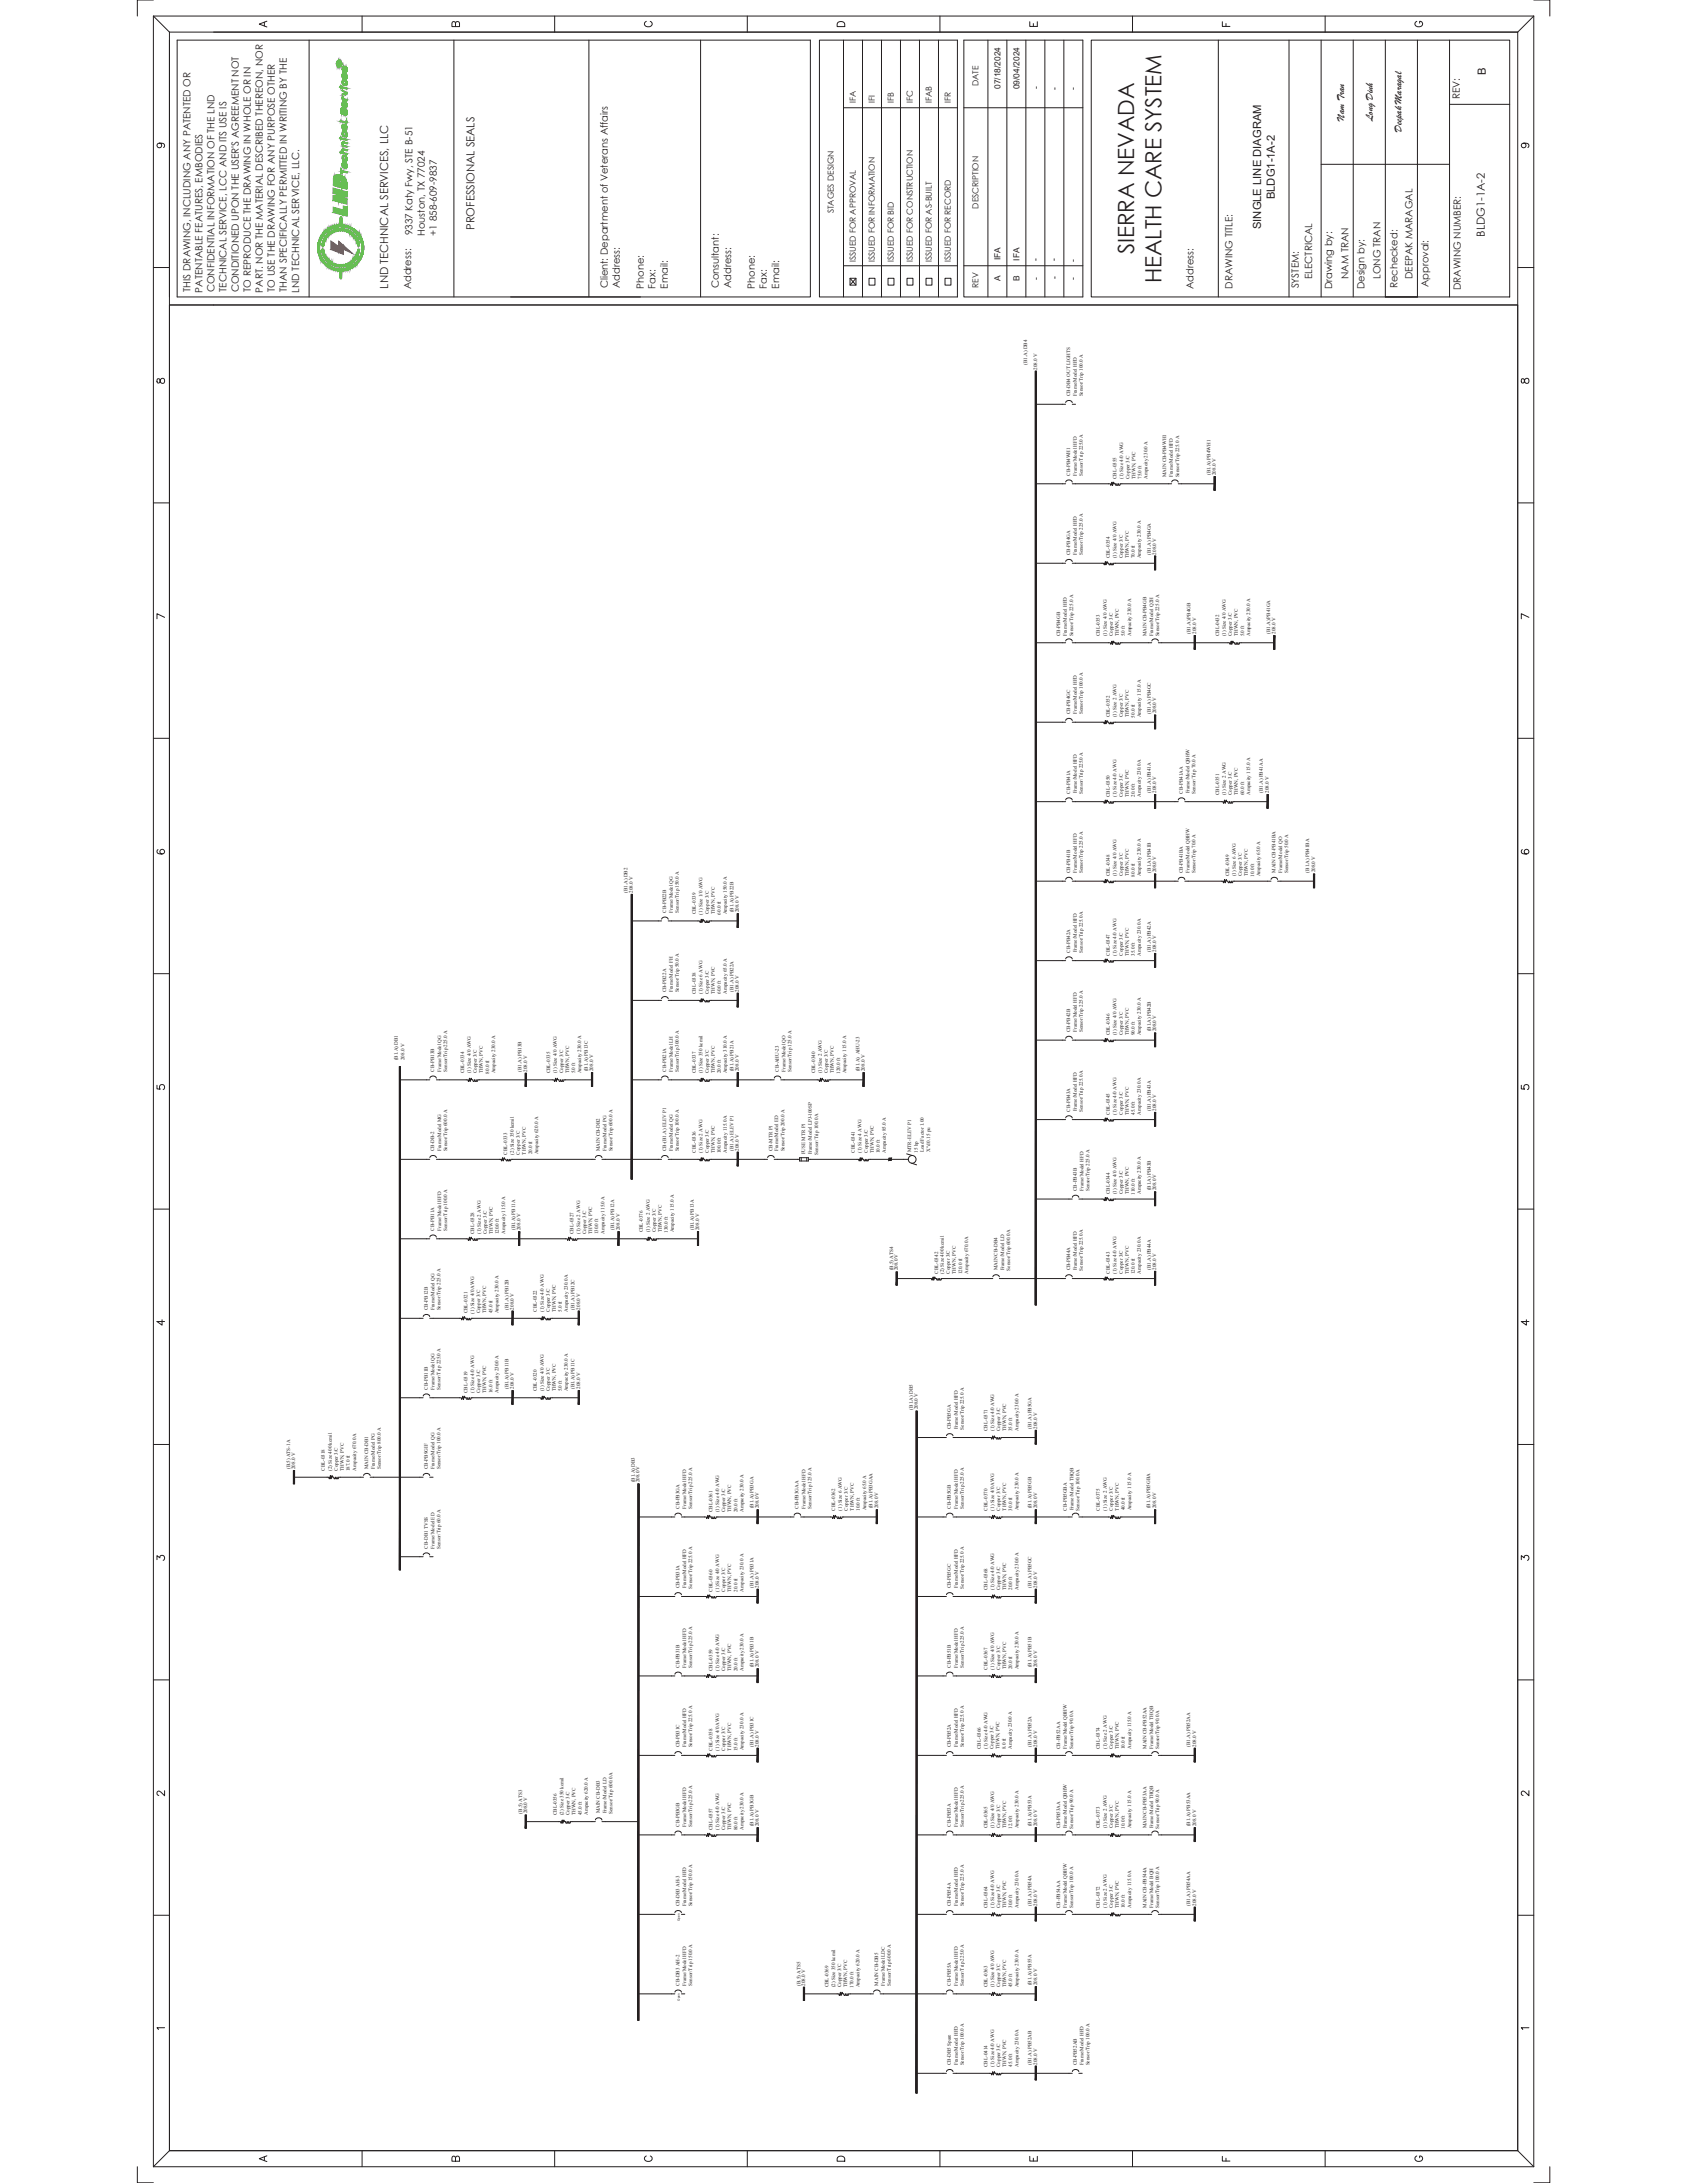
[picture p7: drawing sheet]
<svg xmlns="http://www.w3.org/2000/svg" width="216mm" height="279mm" viewBox="0 0 216 279" stroke-linecap="round" stroke-linejoin="round" font-family="sans-serif">
<defs><g id="words">
<g font-size="2.9" fill="#231f20">
<text x="145.2" y="32.6" transform="rotate(-90 145.2 32.6)">SIERRA NEVADA</text>
<text x="148.6" y="36.3" transform="rotate(-90 148.6 36.3)">HEALTH CARE SYSTEM</text>
</g>
<g font-size="1.4" fill="#231f20">
<text x="190.2" y="9.6" transform="rotate(-90 190.2 9.6)">B</text>
<text x="172" y="15.4" transform="rotate(-90 172 15.4)">Nam Tran</text>
<text x="175.7" y="15.5" transform="rotate(-90 175.7 15.5)">Long Dinh</text>
<text x="179.4" y="16.9" transform="rotate(-90 179.4 16.9)">Deepak Maragal</text>
<text x="60.7" y="29.4" transform="rotate(-90 60.7 29.4)">PROFESSIONAL SEALS</text>
<text x="161.4" y="29.3" transform="rotate(-90 161.4 29.3)">SINGLE LINE DIAGRAM</text>
<text x="163.1" y="25.5" transform="rotate(-90 163.1 25.5)">BLDG1-1A-2</text>
<text x="190" y="30.3" transform="rotate(-90 190 30.3)">BLDG1-1A-2</text>
<text x="49.7" y="36.9" transform="rotate(-90 49.7 36.9)">LND TECHNICAL SERVICES, LLC</text>
</g>
<g font-size="1.3" fill="#231f20">
<text x="186.8" y="12.7" transform="rotate(-90 186.8 12.7)">REV:</text>
<text x="52.8" y="30.1" transform="rotate(-90 52.8 30.1)">9337 Katy Fwy, STE B-51</text>
<text x="54.4" y="30.2" transform="rotate(-90 54.4 30.2)">Houston, TX 77024</text>
<text x="55.9" y="30.2" transform="rotate(-90 55.9 30.2)">+1 858-609-9837</text>
<text x="167.9" y="35.7" transform="rotate(-90 167.9 35.7)">ELECTRICAL</text>
<text x="172.6" y="35.7" transform="rotate(-90 172.6 35.7)">NAM TRAN</text>
<text x="176.7" y="35.7" transform="rotate(-90 176.7 35.7)">LONG TRAN</text>
<text x="180.8" y="35.7" transform="rotate(-90 180.8 35.7)">DEEPAK MARAGAL</text>
<text x="24.4" y="37.4" transform="rotate(-90 24.4 37.4)">THIS DRAWING, INCLUDING ANY PATENTED OR</text>
<text x="25.9" y="37.5" transform="rotate(-90 25.9 37.5)">PATENTABLE FEATURES, EMBODIES</text>
<text x="27.5" y="37.4" transform="rotate(-90 27.5 37.4)">CONFIDENTIAL INFORMATION OF THE LND</text>
<text x="29" y="37.4" transform="rotate(-90 29 37.4)">TECHNICAL SERVICE, LCC AND ITS USE IS</text>
<text x="30.5" y="37.4" transform="rotate(-90 30.5 37.4)">CONDITIONED UPON THE USER'S AGREEMENT NOT</text>
<text x="32.1" y="37.4" transform="rotate(-90 32.1 37.4)">TO REPRODUCE THE DRAWING IN WHOLE OR IN</text>
<text x="33.6" y="37.5" transform="rotate(-90 33.6 37.5)">PART. NOR THE MATERIAL DESCRIBED THEREON, NOR</text>
<text x="35.2" y="37.4" transform="rotate(-90 35.2 37.4)">TO USE THE DRAWING FOR ANY PURPOSE OTHER</text>
<text x="36.7" y="37.4" transform="rotate(-90 36.7 37.4)">THAN SPECIFICALLY PERMITTED IN WRITING BY THE</text>
<text x="38.3" y="37.5" transform="rotate(-90 38.3 37.5)">LND TECHNICAL SERVICE, LLC.</text>
<text x="52.6" y="37" transform="rotate(-90 52.6 37)">Address:</text>
<text x="77.8" y="36.9" transform="rotate(-90 77.8 36.9)">Client: Department of Veterans Affairs</text>
<text x="79.3" y="36.9" transform="rotate(-90 79.3 36.9)">Address:</text>
<text x="82.4" y="37" transform="rotate(-90 82.4 37)">Phone:</text>
<text x="83.9" y="37" transform="rotate(-90 83.9 37)">Fax:</text>
<text x="85.5" y="37" transform="rotate(-90 85.5 37)">Email:</text>
<text x="92" y="36.9" transform="rotate(-90 92 36.9)">Consultant:</text>
<text x="93.6" y="36.9" transform="rotate(-90 93.6 36.9)">Address:</text>
<text x="96.6" y="37" transform="rotate(-90 96.6 37)">Phone:</text>
<text x="98.2" y="37" transform="rotate(-90 98.2 37)">Fax:</text>
<text x="99.7" y="37" transform="rotate(-90 99.7 37)">Email:</text>
<text x="152.8" y="37" transform="rotate(-90 152.8 37)">Address:</text>
<text x="157.7" y="36.9" transform="rotate(-90 157.7 36.9)">DRAWING TITLE:</text>
<text x="166.2" y="36.9" transform="rotate(-90 166.2 36.9)">SYSTEM:</text>
<text x="170.5" y="37" transform="rotate(-90 170.5 37)">Drawing by:</text>
<text x="174.6" y="37" transform="rotate(-90 174.6 37)">Design by:</text>
<text x="178.8" y="36.9" transform="rotate(-90 178.8 36.9)">Rechecked:</text>
<text x="182.8" y="36.8" transform="rotate(-90 182.8 36.8)">Approval:</text>
<text x="187" y="37.1" transform="rotate(-90 187 37.1)">DRAWING NUMBER:</text>
</g>
<g font-size="1.1" fill="#231f20">
<text x="125.2" y="11" transform="rotate(-90 125.2 11)">DATE</text>
<text x="128" y="11.4" transform="rotate(-90 128 11.4)">07/18/2024</text>
<text x="130.5" y="11.4" transform="rotate(-90 130.5 11.4)">09/04/2024</text>
<text x="133" y="11.4" transform="rotate(-90 133 11.4)">-</text>
<text x="135.3" y="11.5" transform="rotate(-90 135.3 11.5)">-</text>
<text x="137.7" y="11.6" transform="rotate(-90 137.7 11.6)">-</text>
<text x="109.5" y="13.2" transform="rotate(-90 109.5 13.2)">IFA</text>
<text x="112" y="13.2" transform="rotate(-90 112 13.2)">IFI</text>
<text x="114.4" y="13.2" transform="rotate(-90 114.4 13.2)">IFB</text>
<text x="116.8" y="13.2" transform="rotate(-90 116.8 13.2)">IFC</text>
<text x="119.2" y="13.2" transform="rotate(-90 119.2 13.2)">IFAB</text>
<text x="121.7" y="13.2" transform="rotate(-90 121.7 13.2)">IFR</text>
<text x="106.7" y="27.3" transform="rotate(-90 106.7 27.3)">STAGES DESIGN</text>
<text x="125.2" y="26.7" transform="rotate(-90 125.2 26.7)">DESCRIPTION</text>
<text x="109.5" y="33.5" transform="rotate(-90 109.5 33.5)">ISSUED FOR APPROVAL</text>
<text x="112" y="33.5" transform="rotate(-90 112 33.5)">ISSUED FOR INFORMATION</text>
<text x="114.4" y="33.5" transform="rotate(-90 114.4 33.5)">ISSUED FOR BID</text>
<text x="116.8" y="33.5" transform="rotate(-90 116.8 33.5)">ISSUED FOR CONSTRUCTION</text>
<text x="119.2" y="33.5" transform="rotate(-90 119.2 33.5)">ISSUED FOR AS-BUILT</text>
<text x="121.7" y="33.5" transform="rotate(-90 121.7 33.5)">ISSUED FOR RECORD</text>
<text x="128" y="33.3" transform="rotate(-90 128 33.3)">IFA</text>
<text x="128.1" y="36" transform="rotate(-90 128.1 36)">A</text>
<text x="130.5" y="36" transform="rotate(-90 130.5 36)">B</text>
<text x="130.5" y="33.4" transform="rotate(-90 130.5 33.4)">IFA</text>
<text x="132.8" y="33.4" transform="rotate(-90 132.8 33.4)">-</text>
<text x="132.9" y="35.8" transform="rotate(-90 132.9 35.8)">-</text>
<text x="135.2" y="33.5" transform="rotate(-90 135.2 33.5)">-</text>
<text x="135.3" y="35.8" transform="rotate(-90 135.3 35.8)">-</text>
<text x="137.7" y="35.8" transform="rotate(-90 137.7 35.8)">-</text>
<text x="137.7" y="33.5" transform="rotate(-90 137.7 33.5)">-</text>
<text x="125.2" y="36.9" transform="rotate(-90 125.2 36.9)">REV</text>
</g>
<g font-size=".7" fill="#231f20">
<text x="131.5" y="46.7" transform="rotate(-90 131.5 46.7)">(B1.A) DB4</text>
<text x="132.7" y="47.3" transform="rotate(-90 132.7 47.3)">208.0 V</text>
<text x="137" y="50.7" transform="rotate(-90 137 50.7)">CB-DB4 OUT LIGHTS</text>
<text x="137.8" y="50.7" transform="rotate(-90 137.8 50.7)">Frame/Model HFD</text>
<text x="138.6" y="50.7" transform="rotate(-90 138.6 50.7)">Sensor/Trip 100.0 A</text>
<text x="137" y="60.9" transform="rotate(-90 137 60.9)">CB-PB4WH1</text>
<text x="137.8" y="60.9" transform="rotate(-90 137.8 60.9)">Frame/Model HFD</text>
<text x="138.6" y="60.9" transform="rotate(-90 138.6 60.9)">Sensor/Trip 225.0 A</text>
<text x="142.9" y="61.3" transform="rotate(-90 142.9 61.3)">CBL-0355</text>
<text x="143.8" y="61.3" transform="rotate(-90 143.8 61.3)">(1) Size 4/0 AWG</text>
<text x="144.5" y="61.3" transform="rotate(-90 144.5 61.3)">Copper 3/C</text>
<text x="145.3" y="61.3" transform="rotate(-90 145.3 61.3)">THWN, PVC</text>
<text x="146.1" y="61.3" transform="rotate(-90 146.1 61.3)">75.0 ft</text>
<text x="146.9" y="61.3" transform="rotate(-90 146.9 61.3)">Ampacity 230.0 A</text>
<text x="149.3" y="61.1" transform="rotate(-90 149.3 61.1)">MAIN CB-PB4WH1</text>
<text x="150.1" y="61.1" transform="rotate(-90 150.1 61.1)">Frame/Model HFD</text>
<text x="150.9" y="61.1" transform="rotate(-90 150.9 61.1)">Sensor/Trip 225.0 A</text>
<text x="154.9" y="60.8" transform="rotate(-90 154.9 60.8)">(B1.A) PB4WH1</text>
<text x="155.6" y="60.8" transform="rotate(-90 155.6 60.8)">208.0 V</text>
<text x="137" y="71.1" transform="rotate(-90 137 71.1)">CB-PB4GA</text>
<text x="137.8" y="71" transform="rotate(-90 137.8 71)">Frame/Model HFD</text>
<text x="138.6" y="71.1" transform="rotate(-90 138.6 71.1)">Sensor/Trip 225.0 A</text>
<text x="142" y="71.5" transform="rotate(-90 142 71.5)">CBL-0354</text>
<text x="142.9" y="71.5" transform="rotate(-90 142.9 71.5)">(1) Size 4/0 AWG</text>
<text x="143.7" y="71.5" transform="rotate(-90 143.7 71.5)">Copper 3/C</text>
<text x="144.5" y="71.5" transform="rotate(-90 144.5 71.5)">THWN, PVC</text>
<text x="145.2" y="71.5" transform="rotate(-90 145.2 71.5)">70.0 ft</text>
<text x="146" y="71.5" transform="rotate(-90 146 71.5)">Ampacity 230.0 A</text>
<text x="147.3" y="71" transform="rotate(-90 147.3 71)">(B1.A) PB4GA</text>
<text x="148" y="71" transform="rotate(-90 148 71)">208.0 V</text>
<text x="135.7" y="81.4" transform="rotate(-90 135.7 81.4)">CB-PB4GB</text>
<text x="136.5" y="81.4" transform="rotate(-90 136.5 81.4)">Frame/Model HFD</text>
<text x="137.3" y="81.5" transform="rotate(-90 137.3 81.5)">Sensor/Trip 225.0 A</text>
<text x="140.8" y="81.4" transform="rotate(-90 140.8 81.4)">CBL-0353</text>
<text x="141.6" y="81.4" transform="rotate(-90 141.6 81.4)">(1) Size 4/0 AWG</text>
<text x="142.4" y="81.4" transform="rotate(-90 142.4 81.4)">Copper 3/C</text>
<text x="143.2" y="81.4" transform="rotate(-90 143.2 81.4)">THWN, PVC</text>
<text x="144" y="81.4" transform="rotate(-90 144 81.4)">5.0 ft</text>
<text x="144.7" y="81.4" transform="rotate(-90 144.7 81.4)">Ampacity 230.0 A</text>
<text x="146.7" y="81.4" transform="rotate(-90 146.7 81.4)">MAIN CB-PB4GB</text>
<text x="147.6" y="81.4" transform="rotate(-90 147.6 81.4)">Frame/Model Q2H</text>
<text x="148.3" y="81.5" transform="rotate(-90 148.3 81.5)">Sensor/Trip 225.0 A</text>
<text x="152.4" y="81.2" transform="rotate(-90 152.4 81.2)">(B1.A) PB4GB</text>
<text x="153.1" y="81.1" transform="rotate(-90 153.1 81.1)">208.0 V</text>
<text x="156" y="81.4" transform="rotate(-90 156 81.4)">CBL-0432</text>
<text x="156.9" y="81.4" transform="rotate(-90 156.9 81.4)">(1) Size 4/0 AWG</text>
<text x="157.7" y="81.4" transform="rotate(-90 157.7 81.4)">Copper 3/C</text>
<text x="158.4" y="81.4" transform="rotate(-90 158.4 81.4)">THWN, PVC</text>
<text x="159.2" y="81.4" transform="rotate(-90 159.2 81.4)">5.0 ft</text>
<text x="160" y="81.4" transform="rotate(-90 160 81.4)">Ampacity 230.0 A</text>
<text x="162.5" y="81.2" transform="rotate(-90 162.5 81.2)">(B1.A) PB41GA</text>
<text x="163.2" y="81.1" transform="rotate(-90 163.2 81.1)">208.0 V</text>
<text x="137" y="91.4" transform="rotate(-90 137 91.4)">CB-PB4GC</text>
<text x="137.8" y="91.4" transform="rotate(-90 137.8 91.4)">Frame/Model HFD</text>
<text x="138.6" y="91.4" transform="rotate(-90 138.6 91.4)">Sensor/Trip 100.0 A</text>
<text x="142" y="91.8" transform="rotate(-90 142 91.8)">CBL-0352</text>
<text x="142.9" y="91.8" transform="rotate(-90 142.9 91.8)">(1) Size 2 AWG</text>
<text x="143.7" y="91.8" transform="rotate(-90 143.7 91.8)">Copper 3/C</text>
<text x="144.5" y="91.8" transform="rotate(-90 144.5 91.8)">THWN, PVC</text>
<text x="145.2" y="91.8" transform="rotate(-90 145.2 91.8)">50.0 ft</text>
<text x="146" y="91.8" transform="rotate(-90 146 91.8)">Ampacity 115.0 A</text>
<text x="147.3" y="91.3" transform="rotate(-90 147.3 91.3)">(B1.A) PB4GC</text>
<text x="148" y="91.3" transform="rotate(-90 148 91.3)">208.0 V</text>
<text x="137" y="101.6" transform="rotate(-90 137 101.6)">CB-PB41A</text>
<text x="137.8" y="101.6" transform="rotate(-90 137.8 101.6)">Frame/Model HFD</text>
<text x="138.6" y="101.6" transform="rotate(-90 138.6 101.6)">Sensor/Trip 225.0 A</text>
<text x="142" y="102" transform="rotate(-90 142 102)">CBL-0350</text>
<text x="142.9" y="102" transform="rotate(-90 142.9 102)">(1) Size 4/0 AWG</text>
<text x="143.7" y="102" transform="rotate(-90 143.7 102)">Copper 3/C</text>
<text x="144.5" y="102" transform="rotate(-90 144.5 102)">THWN, PVC</text>
<text x="145.2" y="102" transform="rotate(-90 145.2 102)">20.0 ft</text>
<text x="146" y="102" transform="rotate(-90 146 102)">Ampacity 230.0 A</text>
<text x="147.3" y="101.5" transform="rotate(-90 147.3 101.5)">(B1.A) PB41A</text>
<text x="148" y="101.5" transform="rotate(-90 148 101.5)">208.0 V</text>
<text x="151.4" y="101.6" transform="rotate(-90 151.4 101.6)">CB-PB41AA</text>
<text x="152.2" y="101.6" transform="rotate(-90 152.2 101.6)">Frame/Model QBHW</text>
<text x="153" y="101.6" transform="rotate(-90 153 101.6)">Sensor/Trip 70.0 A</text>
<text x="156" y="101.8" transform="rotate(-90 156 101.8)">CBL-0351</text>
<text x="156.9" y="101.8" transform="rotate(-90 156.9 101.8)">(1) Size 2 AWG</text>
<text x="157.7" y="101.8" transform="rotate(-90 157.7 101.8)">Copper 3/C</text>
<text x="158.4" y="101.8" transform="rotate(-90 158.4 101.8)">THWN, PVC</text>
<text x="159.2" y="101.8" transform="rotate(-90 159.2 101.8)">60.0 ft</text>
<text x="160" y="101.8" transform="rotate(-90 160 101.8)">Ampacity 115.0 A</text>
<text x="161.6" y="101.5" transform="rotate(-90 161.6 101.5)">(B1.A) PB41AA</text>
<text x="162.4" y="101.5" transform="rotate(-90 162.4 101.5)">208.0 V</text>
<text x="137" y="111.7" transform="rotate(-90 137 111.7)">CB-PB41B</text>
<text x="137.8" y="111.7" transform="rotate(-90 137.8 111.7)">Frame/Model HFD</text>
<text x="138.6" y="111.8" transform="rotate(-90 138.6 111.8)">Sensor/Trip 225.0 A</text>
<text x="142" y="112.2" transform="rotate(-90 142 112.2)">CBL-0348</text>
<text x="142.9" y="112.2" transform="rotate(-90 142.9 112.2)">(1) Size 4/0 AWG</text>
<text x="143.7" y="112.2" transform="rotate(-90 143.7 112.2)">Copper 3/C</text>
<text x="144.5" y="112.2" transform="rotate(-90 144.5 112.2)">THWN, PVC</text>
<text x="145.2" y="112.2" transform="rotate(-90 145.2 112.2)">80.0 ft</text>
<text x="146" y="112.2" transform="rotate(-90 146 112.2)">Ampacity 230.0 A</text>
<text x="147.3" y="111.7" transform="rotate(-90 147.3 111.7)">(B1.A) PB41B</text>
<text x="148" y="111.7" transform="rotate(-90 148 111.7)">208.0 V</text>
<text x="151.4" y="111.7" transform="rotate(-90 151.4 111.7)">CB-PB41BA</text>
<text x="152.2" y="111.7" transform="rotate(-90 152.2 111.7)">Frame/Model QBHW</text>
<text x="153" y="111.8" transform="rotate(-90 153 111.8)">Sensor/Trip 70.0 A</text>
<text x="157.3" y="112.2" transform="rotate(-90 157.3 112.2)">CBL-0349</text>
<text x="158.2" y="112.2" transform="rotate(-90 158.2 112.2)">(1) Size 6 AWG</text>
<text x="158.9" y="112.2" transform="rotate(-90 158.9 112.2)">Copper 3/C</text>
<text x="159.7" y="112.2" transform="rotate(-90 159.7 112.2)">THWN, PVC</text>
<text x="160.5" y="112.2" transform="rotate(-90 160.5 112.2)">10.0 ft</text>
<text x="161.3" y="112.2" transform="rotate(-90 161.3 112.2)">Ampacity 65.0 A</text>
<text x="163.2" y="111.7" transform="rotate(-90 163.2 111.7)">MAIN CB-PB41BA</text>
<text x="164.1" y="111.7" transform="rotate(-90 164.1 111.7)">Frame/Model QO</text>
<text x="164.9" y="111.8" transform="rotate(-90 164.9 111.8)">Sensor/Trip 50.0 A</text>
<text x="167.6" y="111.7" transform="rotate(-90 167.6 111.7)">(B1.A) PB41BA</text>
<text x="168.3" y="111.7" transform="rotate(-90 168.3 111.7)">208.0 V</text>
<text x="80.3" y="114.3" transform="rotate(-90 80.3 114.3)">(B1.A) DB2</text>
<text x="81" y="114.3" transform="rotate(-90 81 114.3)">208.0 V</text>
<text x="85.2" y="116.8" transform="rotate(-90 85.2 116.8)">CB-PB22B</text>
<text x="86.1" y="116.8" transform="rotate(-90 86.1 116.8)">Frame/Model QG</text>
<text x="86.9" y="116.8" transform="rotate(-90 86.9 116.8)">Sensor/Trip 150.0 A</text>
<text x="89.1" y="117" transform="rotate(-90 89.1 117)">CBL-0339</text>
<text x="89.9" y="117" transform="rotate(-90 89.9 117)">(1) Size 1/0 AWG</text>
<text x="90.7" y="117" transform="rotate(-90 90.7 117)">Copper 3/C</text>
<text x="91.5" y="117" transform="rotate(-90 91.5 117)">THWN, PVC</text>
<text x="92.3" y="117" transform="rotate(-90 92.3 117)">60.0 ft</text>
<text x="93" y="117" transform="rotate(-90 93 117)">Ampacity 150.0 A</text>
<text x="93.9" y="116.8" transform="rotate(-90 93.9 116.8)">(B1.A) PB22B</text>
<text x="94.6" y="116.8" transform="rotate(-90 94.6 116.8)">208.0 V</text>
<text x="137" y="121.9" transform="rotate(-90 137 121.9)">CB-PB42A</text>
<text x="137.8" y="121.9" transform="rotate(-90 137.8 121.9)">Frame/Model HFD</text>
<text x="138.6" y="121.9" transform="rotate(-90 138.6 121.9)">Sensor/Trip 225.0 A</text>
<text x="142" y="122.3" transform="rotate(-90 142 122.3)">CBL-0347</text>
<text x="142.9" y="122.3" transform="rotate(-90 142.9 122.3)">(1) Size 4/0 AWG</text>
<text x="143.7" y="122.3" transform="rotate(-90 143.7 122.3)">Copper 3/C</text>
<text x="144.5" y="122.3" transform="rotate(-90 144.5 122.3)">THWN, PVC</text>
<text x="145.2" y="122.3" transform="rotate(-90 145.2 122.3)">35.0 ft</text>
<text x="146" y="122.3" transform="rotate(-90 146 122.3)">Ampacity 230.0 A</text>
<text x="147.3" y="121.8" transform="rotate(-90 147.3 121.8)">(B1.A) PB42A</text>
<text x="148" y="121.8" transform="rotate(-90 148 121.8)">208.0 V</text>
<text x="85.2" y="127" transform="rotate(-90 85.2 127)">CB-PB22A</text>
<text x="86.1" y="127" transform="rotate(-90 86.1 127)">Frame/Model FH</text>
<text x="86.9" y="127" transform="rotate(-90 86.9 127)">Sensor/Trip 50.0 A</text>
<text x="89.1" y="127.2" transform="rotate(-90 89.1 127.2)">CBL-0338</text>
<text x="89.9" y="127.2" transform="rotate(-90 89.9 127.2)">(1) Size 6 AWG</text>
<text x="90.7" y="127.2" transform="rotate(-90 90.7 127.2)">Copper 3/C</text>
<text x="91.5" y="127.2" transform="rotate(-90 91.5 127.2)">THWN, PVC</text>
<text x="92.3" y="127.2" transform="rotate(-90 92.3 127.2)">60.0 ft</text>
<text x="93" y="127.2" transform="rotate(-90 93 127.2)">Ampacity 65.0 A</text>
<text x="93.9" y="126.9" transform="rotate(-90 93.9 126.9)">(B1.A) PB22A</text>
<text x="94.6" y="126.9" transform="rotate(-90 94.6 126.9)">208.0 V</text>
<text x="50.9" y="135.7" transform="rotate(-90 50.9 135.7)">(B1.A) DB1</text>
<text x="51.8" y="135.7" transform="rotate(-90 51.8 135.7)">208.0 V</text>
<text x="55.6" y="137.2" transform="rotate(-90 55.6 137.2)">CB-PB13B</text>
<text x="56.4" y="137.2" transform="rotate(-90 56.4 137.2)">Frame/Model QG</text>
<text x="57.2" y="137.2" transform="rotate(-90 57.2 137.2)">Sensor/Trip 225.0 A</text>
<text x="59.4" y="137.4" transform="rotate(-90 59.4 137.4)">CBL-0334</text>
<text x="60.3" y="137.4" transform="rotate(-90 60.3 137.4)">(1) Size 4/0 AWG</text>
<text x="61" y="137.4" transform="rotate(-90 61 137.4)">Copper 3/C</text>
<text x="61.8" y="137.4" transform="rotate(-90 61.8 137.4)">THWN, PVC</text>
<text x="62.6" y="137.4" transform="rotate(-90 62.6 137.4)">80.0 ft</text>
<text x="63.4" y="137.4" transform="rotate(-90 63.4 137.4)">Ampacity 230.0 A</text>
<text x="66.8" y="137.2" transform="rotate(-90 66.8 137.2)">(B1.A) PB13B</text>
<text x="67.5" y="137.2" transform="rotate(-90 67.5 137.2)">208.0 V</text>
<text x="70.4" y="137.4" transform="rotate(-90 70.4 137.4)">CBL-0335</text>
<text x="71.3" y="137.4" transform="rotate(-90 71.3 137.4)">(1) Size 4/0 AWG</text>
<text x="72.1" y="137.4" transform="rotate(-90 72.1 137.4)">Copper 3/C</text>
<text x="72.8" y="137.4" transform="rotate(-90 72.8 137.4)">THWN, PVC</text>
<text x="73.6" y="137.4" transform="rotate(-90 73.6 137.4)">5.0 ft</text>
<text x="74.4" y="137.4" transform="rotate(-90 74.4 137.4)">Ampacity 230.0 A</text>
<text x="75.2" y="137.1" transform="rotate(-90 75.2 137.1)">(B1.A) PB13C</text>
<text x="75.9" y="137.1" transform="rotate(-90 75.9 137.1)">208.0 V</text>
<text x="85.2" y="137.2" transform="rotate(-90 85.2 137.2)">CB-PB21A</text>
<text x="86.1" y="137.2" transform="rotate(-90 86.1 137.2)">Frame/Model LH</text>
<text x="86.9" y="137.2" transform="rotate(-90 86.9 137.2)">Sensor/Trip 300.0 A</text>
<text x="89.1" y="137.4" transform="rotate(-90 89.1 137.4)">CBL-0337</text>
<text x="89.9" y="137.4" transform="rotate(-90 89.9 137.4)">(1) Size 350 kcmil</text>
<text x="90.7" y="137.4" transform="rotate(-90 90.7 137.4)">Copper 3/C</text>
<text x="91.5" y="137.4" transform="rotate(-90 91.5 137.4)">THWN, PVC</text>
<text x="92.3" y="137.4" transform="rotate(-90 92.3 137.4)">20.0 ft</text>
<text x="93" y="137.4" transform="rotate(-90 93 137.4)">Ampacity 310.0 A</text>
<text x="93.9" y="137.1" transform="rotate(-90 93.9 137.1)">(B1.A) PB21A</text>
<text x="94.6" y="137.1" transform="rotate(-90 94.6 137.1)">208.0 V</text>
<text x="99.7" y="137.2" transform="rotate(-90 99.7 137.2)">CB-AHU-23</text>
<text x="100.5" y="137.2" transform="rotate(-90 100.5 137.2)">Frame/Model QO</text>
<text x="101.3" y="137.2" transform="rotate(-90 101.3 137.2)">Sensor/Trip 125.0 A</text>
<text x="104.3" y="137.4" transform="rotate(-90 104.3 137.4)">CBL-0340</text>
<text x="105.2" y="137.4" transform="rotate(-90 105.2 137.4)">(1) Size 2 AWG</text>
<text x="106" y="137.4" transform="rotate(-90 106 137.4)">Copper 3/C</text>
<text x="106.7" y="137.4" transform="rotate(-90 106.7 137.4)">THWN, PVC</text>
<text x="107.5" y="137.4" transform="rotate(-90 107.5 137.4)">120.0 ft</text>
<text x="108.3" y="137.4" transform="rotate(-90 108.3 137.4)">Ampacity 115.0 A</text>
<text x="110" y="137.1" transform="rotate(-90 110 137.1)">(B1.A) AHU-23</text>
<text x="110.7" y="137.1" transform="rotate(-90 110.7 137.1)">208.0 V</text>
<text x="137" y="132.1" transform="rotate(-90 137 132.1)">CB-PB42B</text>
<text x="137.8" y="132.1" transform="rotate(-90 137.8 132.1)">Frame/Model HFD</text>
<text x="138.6" y="132.1" transform="rotate(-90 138.6 132.1)">Sensor/Trip 225.0 A</text>
<text x="142" y="132.5" transform="rotate(-90 142 132.5)">CBL-0346</text>
<text x="142.9" y="132.5" transform="rotate(-90 142.9 132.5)">(1) Size 4/0 AWG</text>
<text x="143.7" y="132.5" transform="rotate(-90 143.7 132.5)">Copper 3/C</text>
<text x="144.5" y="132.5" transform="rotate(-90 144.5 132.5)">THWN, PVC</text>
<text x="145.2" y="132.5" transform="rotate(-90 145.2 132.5)">90.0 ft</text>
<text x="146" y="132.5" transform="rotate(-90 146 132.5)">Ampacity 230.0 A</text>
<text x="147.3" y="132" transform="rotate(-90 147.3 132)">(B1.A) PB42B</text>
<text x="148" y="132" transform="rotate(-90 148 132)">208.0 V</text>
<text x="137" y="142.3" transform="rotate(-90 137 142.3)">CB-PB43A</text>
<text x="137.8" y="142.2" transform="rotate(-90 137.8 142.2)">Frame/Model HFD</text>
<text x="138.6" y="142.3" transform="rotate(-90 138.6 142.3)">Sensor/Trip 225.0 A</text>
<text x="142" y="142.7" transform="rotate(-90 142 142.7)">CBL-0345</text>
<text x="142.9" y="142.7" transform="rotate(-90 142.9 142.7)">(1) Size 4/0 AWG</text>
<text x="143.7" y="142.7" transform="rotate(-90 143.7 142.7)">Copper 3/C</text>
<text x="144.5" y="142.7" transform="rotate(-90 144.5 142.7)">THWN, PVC</text>
<text x="145.2" y="142.7" transform="rotate(-90 145.2 142.7)">45.0 ft</text>
<text x="146" y="142.7" transform="rotate(-90 146 142.7)">Ampacity 230.0 A</text>
<text x="147.3" y="142.2" transform="rotate(-90 147.3 142.2)">(B1.A) PB43A</text>
<text x="148" y="142.2" transform="rotate(-90 148 142.2)">208.0 V</text>
<text x="55.6" y="147.3" transform="rotate(-90 55.6 147.3)">CB-DB-2</text>
<text x="56.4" y="147.3" transform="rotate(-90 56.4 147.3)">Frame/Model MG</text>
<text x="57.2" y="147.4" transform="rotate(-90 57.2 147.4)">Sensor/Trip 600.0 A</text>
<text x="64.9" y="147.8" transform="rotate(-90 64.9 147.8)">CBL-0333</text>
<text x="65.8" y="147.8" transform="rotate(-90 65.8 147.8)">(2) Size 350 kcmil</text>
<text x="66.5" y="147.8" transform="rotate(-90 66.5 147.8)">Copper 3/C</text>
<text x="67.3" y="147.8" transform="rotate(-90 67.3 147.8)">THWN, PVC</text>
<text x="68.1" y="147.8" transform="rotate(-90 68.1 147.8)">20.0 ft</text>
<text x="68.9" y="147.8" transform="rotate(-90 68.9 147.8)">Ampacity 620.0 A</text>
<text x="76.8" y="147.3" transform="rotate(-90 76.8 147.3)">MAIN CB-DB2</text>
<text x="77.6" y="147.3" transform="rotate(-90 77.6 147.3)">Frame/Model PG</text>
<text x="78.4" y="147.4" transform="rotate(-90 78.4 147.4)">Sensor/Trip 600.0 A</text>
<text x="85.3" y="147.3" transform="rotate(-90 85.3 147.3)">CB-(B1.A) ELEV P1</text>
<text x="86.1" y="147.3" transform="rotate(-90 86.1 147.3)">Frame/Model QG</text>
<text x="86.9" y="147.4" transform="rotate(-90 86.9 147.4)">Sensor/Trip 100.0 A</text>
<text x="89.1" y="147.6" transform="rotate(-90 89.1 147.6)">CBL-0336</text>
<text x="89.9" y="147.6" transform="rotate(-90 89.9 147.6)">(1) Size 2 AWG</text>
<text x="90.7" y="147.6" transform="rotate(-90 90.7 147.6)">Copper 3/C</text>
<text x="91.5" y="147.6" transform="rotate(-90 91.5 147.6)">THWN, PVC</text>
<text x="92.3" y="147.6" transform="rotate(-90 92.3 147.6)">100.0 ft</text>
<text x="93" y="147.5" transform="rotate(-90 93 147.5)">Ampacity 115.0 A</text>
<text x="93.9" y="147.3" transform="rotate(-90 93.9 147.3)">(B1.A) ELEV P1</text>
<text x="94.6" y="147.3" transform="rotate(-90 94.6 147.3)">208.0 V</text>
<text x="98.9" y="147.3" transform="rotate(-90 98.9 147.3)">CB-MTR P1</text>
<text x="99.6" y="147.3" transform="rotate(-90 99.6 147.3)">Frame/Model ED</text>
<text x="100.4" y="147.4" transform="rotate(-90 100.4 147.4)">Sensor/Trip 200.0 A</text>
<text x="103.1" y="147.8" transform="rotate(-90 103.1 147.8)">FUSE MTR P1</text>
<text x="103.9" y="147.8" transform="rotate(-90 103.9 147.8)">Frame/Model LPJ-100SP</text>
<text x="104.7" y="147.8" transform="rotate(-90 104.7 147.8)">Sensor/Trip 100.0 A</text>
<text x="109.4" y="147.6" transform="rotate(-90 109.4 147.6)">CBL-0341</text>
<text x="110.3" y="147.6" transform="rotate(-90 110.3 147.6)">(1) Size 4 AWG</text>
<text x="111" y="147.6" transform="rotate(-90 111 147.6)">Copper 3/C</text>
<text x="111.8" y="147.6" transform="rotate(-90 111.8 147.6)">THWN, PVC</text>
<text x="112.6" y="147.6" transform="rotate(-90 112.6 147.6)">10.0 ft</text>
<text x="113.4" y="147.5" transform="rotate(-90 113.4 147.5)">Ampacity 85.0 A</text>
<text x="116.6" y="147.5" transform="rotate(-90 116.6 147.5)">MTR-ELEV P1</text>
<text x="117.5" y="147.5" transform="rotate(-90 117.5 147.5)">15 hp</text>
<text x="118.2" y="147.5" transform="rotate(-90 118.2 147.5)">Load Factor 1.00</text>
<text x="119" y="147.5" transform="rotate(-90 119 147.5)">X&quot;d 0.15 pu</text>
<text x="137.8" y="152.4" transform="rotate(-90 137.8 152.4)">CB-PB43B</text>
<text x="138.7" y="152.4" transform="rotate(-90 138.7 152.4)">Frame/Model HFD</text>
<text x="139.4" y="152.5" transform="rotate(-90 139.4 152.5)">Sensor/Trip 225.0 A</text>
<text x="142" y="152.9" transform="rotate(-90 142 152.9)">CBL-0344</text>
<text x="142.9" y="152.9" transform="rotate(-90 142.9 152.9)">(1) Size 4/0 AWG</text>
<text x="143.7" y="152.9" transform="rotate(-90 143.7 152.9)">Copper 3/C</text>
<text x="144.5" y="152.9" transform="rotate(-90 144.5 152.9)">THWN, PVC</text>
<text x="145.2" y="152.9" transform="rotate(-90 145.2 152.9)">110.0 ft</text>
<text x="146" y="152.8" transform="rotate(-90 146 152.8)">Ampacity 230.0 A</text>
<text x="147.3" y="152.4" transform="rotate(-90 147.3 152.4)">(B1.A) PB43B</text>
<text x="148" y="152.3" transform="rotate(-90 148 152.3)">208.0 V</text>
<text x="55.6" y="157.5" transform="rotate(-90 55.6 157.5)">CB-PB11A</text>
<text x="56.4" y="157.5" transform="rotate(-90 56.4 157.5)">Frame/Model HFD</text>
<text x="57.2" y="157.5" transform="rotate(-90 57.2 157.5)">Sensor/Trip 100.0 A</text>
<text x="60.7" y="157.9" transform="rotate(-90 60.7 157.9)">CBL-0328</text>
<text x="61.5" y="157.9" transform="rotate(-90 61.5 157.9)">(1) Size 2 AWG</text>
<text x="62.3" y="157.9" transform="rotate(-90 62.3 157.9)">Copper 3/C</text>
<text x="63.1" y="157.9" transform="rotate(-90 63.1 157.9)">THWN, PVC</text>
<text x="63.9" y="158" transform="rotate(-90 63.9 158)">120.0 ft</text>
<text x="64.6" y="157.9" transform="rotate(-90 64.6 157.9)">Ampacity 115.0 A</text>
<text x="65.9" y="157.5" transform="rotate(-90 65.9 157.5)">(B1.A) PB11A</text>
<text x="66.6" y="157.4" transform="rotate(-90 66.6 157.4)">208.0 V</text>
<text x="73.4" y="157.9" transform="rotate(-90 73.4 157.9)">CBL-0327</text>
<text x="74.2" y="157.9" transform="rotate(-90 74.2 157.9)">(1) Size 2 AWG</text>
<text x="75" y="157.9" transform="rotate(-90 75 157.9)">Copper 3/C</text>
<text x="75.8" y="157.9" transform="rotate(-90 75.8 157.9)">THWN, PVC</text>
<text x="76.6" y="158" transform="rotate(-90 76.6 158)">130.0 ft</text>
<text x="77.4" y="157.9" transform="rotate(-90 77.4 157.9)">Ampacity 115.0 A</text>
<text x="78.6" y="157.5" transform="rotate(-90 78.6 157.5)">(B1.A) PB12A</text>
<text x="79.3" y="157.4" transform="rotate(-90 79.3 157.4)">208.0 V</text>
<text x="82.3" y="157.7" transform="rotate(-90 82.3 157.7)">CBL-0376</text>
<text x="83.1" y="157.7" transform="rotate(-90 83.1 157.7)">(1) Size 2 AWG</text>
<text x="83.9" y="157.7" transform="rotate(-90 83.9 157.7)">Copper 3/C</text>
<text x="84.7" y="157.7" transform="rotate(-90 84.7 157.7)">THWN, PVC</text>
<text x="85.5" y="157.8" transform="rotate(-90 85.5 157.8)">130.0 ft</text>
<text x="86.2" y="157.7" transform="rotate(-90 86.2 157.7)">Ampacity 115.0 A</text>
<text x="88.8" y="157.5" transform="rotate(-90 88.8 157.5)">(B1.A) PB13A</text>
<text x="89.5" y="157.4" transform="rotate(-90 89.5 157.4)">208.0 V</text>
<text x="54.7" y="167.7" transform="rotate(-90 54.7 167.7)">CB-PB12B</text>
<text x="55.6" y="167.7" transform="rotate(-90 55.6 167.7)">Frame/Model QG</text>
<text x="56.4" y="167.7" transform="rotate(-90 56.4 167.7)">Sensor/Trip 225.0 A</text>
<text x="65.1" y="167.6" transform="rotate(-90 65.1 167.6)">(B1.A) PB12B</text>
<text x="65.8" y="167.6" transform="rotate(-90 65.8 167.6)">208.0 V</text>
<text x="68.7" y="167.9" transform="rotate(-90 68.7 167.9)">CBL-0322</text>
<text x="69.6" y="167.9" transform="rotate(-90 69.6 167.9)">(1) Size 4/0 AWG</text>
<text x="70.4" y="167.9" transform="rotate(-90 70.4 167.9)">Copper 3/C</text>
<text x="71.1" y="167.9" transform="rotate(-90 71.1 167.9)">THWN, PVC</text>
<text x="71.9" y="167.9" transform="rotate(-90 71.9 167.9)">5.0 ft</text>
<text x="72.7" y="167.9" transform="rotate(-90 72.7 167.9)">Ampacity 230.0 A</text>
<text x="73.5" y="167.6" transform="rotate(-90 73.5 167.6)">(B1.A) PB12C</text>
<text x="74.2" y="167.6" transform="rotate(-90 74.2 167.6)">208.0 V</text>
<text x="114.3" y="162.6" transform="rotate(-90 114.3 162.6)">(B.5) ATS4</text>
<text x="114.9" y="162.6" transform="rotate(-90 114.9 162.6)">208.0 V</text>
<text x="120.1" y="163" transform="rotate(-90 120.1 163)">CBL-0342</text>
<text x="120.8" y="163" transform="rotate(-90 120.8 163)">(2) Size 400 kcmil</text>
<text x="121.6" y="163" transform="rotate(-90 121.6 163)">Copper 3/C</text>
<text x="122.3" y="163" transform="rotate(-90 122.3 163)">THWN, PVC</text>
<text x="123.1" y="163.1" transform="rotate(-90 123.1 163.1)">120.0 ft</text>
<text x="123.9" y="163" transform="rotate(-90 123.9 163)">Ampacity 670.0 A</text>
<text x="127.6" y="162.6" transform="rotate(-90 127.6 162.6)">MAIN CB-DB4</text>
<text x="128.5" y="162.6" transform="rotate(-90 128.5 162.6)">Frame/Model LD</text>
<text x="129.3" y="162.6" transform="rotate(-90 129.3 162.6)">Sensor/Trip 600.0 A</text>
<text x="137" y="162.6" transform="rotate(-90 137 162.6)">CB-PB44A</text>
<text x="137.8" y="162.6" transform="rotate(-90 137.8 162.6)">Frame/Model HFD</text>
<text x="138.6" y="162.6" transform="rotate(-90 138.6 162.6)">Sensor/Trip 225.0 A</text>
<text x="142" y="163" transform="rotate(-90 142 163)">CBL-0343</text>
<text x="142.9" y="163" transform="rotate(-90 142.9 163)">(1) Size 4/0 AWG</text>
<text x="143.7" y="163" transform="rotate(-90 143.7 163)">Copper 3/C</text>
<text x="144.5" y="163" transform="rotate(-90 144.5 163)">THWN, PVC</text>
<text x="145.2" y="163.1" transform="rotate(-90 145.2 163.1)">120.0 ft</text>
<text x="146" y="163" transform="rotate(-90 146 163)">Ampacity 230.0 A</text>
<text x="147.3" y="162.5" transform="rotate(-90 147.3 162.5)">(B1.A) PB44A</text>
<text x="148" y="162.5" transform="rotate(-90 148 162.5)">208.0 V</text>
<text x="59.8" y="168.1" transform="rotate(-90 59.8 168.1)">CBL-0321</text>
<text x="60.7" y="168.1" transform="rotate(-90 60.7 168.1)">(1) Size 4/0 AWG</text>
<text x="61.5" y="168.1" transform="rotate(-90 61.5 168.1)">Copper 3/C</text>
<text x="62.2" y="168.1" transform="rotate(-90 62.2 168.1)">THWN, PVC</text>
<text x="63" y="168.1" transform="rotate(-90 63 168.1)">45.0 ft</text>
<text x="63.8" y="168.1" transform="rotate(-90 63.8 168.1)">Ampacity 230.0 A</text>
<text x="54.7" y="177.9" transform="rotate(-90 54.7 177.9)">CB-PB11B</text>
<text x="55.6" y="177.9" transform="rotate(-90 55.6 177.9)">Frame/Model QG</text>
<text x="56.4" y="177.9" transform="rotate(-90 56.4 177.9)">Sensor/Trip 225.0 A</text>
<text x="59.8" y="178.3" transform="rotate(-90 59.8 178.3)">CBL-0319</text>
<text x="60.7" y="178.3" transform="rotate(-90 60.7 178.3)">(1) Size 4/0 AWG</text>
<text x="61.5" y="178.3" transform="rotate(-90 61.5 178.3)">Copper 3/C</text>
<text x="62.2" y="178.3" transform="rotate(-90 62.2 178.3)">THWN, PVC</text>
<text x="63" y="178.3" transform="rotate(-90 63 178.3)">16.0 ft</text>
<text x="63.8" y="178.3" transform="rotate(-90 63.8 178.3)">Ampacity 230.0 A</text>
<text x="65.1" y="177.8" transform="rotate(-90 65.1 177.8)">(B1.A) PB11B</text>
<text x="65.8" y="177.8" transform="rotate(-90 65.8 177.8)">208.0 V</text>
<text x="68.7" y="178.1" transform="rotate(-90 68.7 178.1)">CBL-0320</text>
<text x="69.6" y="178.1" transform="rotate(-90 69.6 178.1)">(1) Size 4/0 AWG</text>
<text x="70.4" y="178.1" transform="rotate(-90 70.4 178.1)">Copper 3/C</text>
<text x="71.1" y="178.1" transform="rotate(-90 71.1 178.1)">THWN, PVC</text>
<text x="71.9" y="178.1" transform="rotate(-90 71.9 178.1)">5.0 ft</text>
<text x="72.7" y="178.1" transform="rotate(-90 72.7 178.1)">Ampacity 230.0 A</text>
<text x="73.5" y="177.8" transform="rotate(-90 73.5 177.8)">(B1.A) PB11C</text>
<text x="74.2" y="177.8" transform="rotate(-90 74.2 177.8)">208.0 V</text>
<text x="116.8" y="180.4" transform="rotate(-90 116.8 180.4)">(B1.A) DB5</text>
<text x="117.5" y="180.4" transform="rotate(-90 117.5 180.4)">208.0 V</text>
<text x="121.7" y="182.9" transform="rotate(-90 121.7 182.9)">CB-PB5GA</text>
<text x="122.6" y="182.9" transform="rotate(-90 122.6 182.9)">Frame/Model HFD</text>
<text x="123.3" y="183" transform="rotate(-90 123.3 183)">Sensor/Trip 225.0 A</text>
<text x="126.4" y="183.2" transform="rotate(-90 126.4 183.2)">CBL-0371</text>
<text x="127.2" y="183.2" transform="rotate(-90 127.2 183.2)">(1) Size 4/0 AWG</text>
<text x="128" y="183.2" transform="rotate(-90 128 183.2)">Copper 3/C</text>
<text x="128.8" y="183.2" transform="rotate(-90 128.8 183.2)">THWN, PVC</text>
<text x="129.6" y="183.2" transform="rotate(-90 129.6 183.2)">35.0 ft</text>
<text x="130.3" y="183.1" transform="rotate(-90 130.3 183.1)">Ampacity 230.0 A</text>
<text x="132" y="182.9" transform="rotate(-90 132 182.9)">(B1.A) PB5GA</text>
<text x="132.7" y="182.9" transform="rotate(-90 132.7 182.9)">208.0 V</text>
<text x="37.2" y="188" transform="rotate(-90 37.2 188)">(B.5) ATS-1A</text>
<text x="37.8" y="188" transform="rotate(-90 37.8 188)">208.0 V</text>
<text x="41.6" y="188.2" transform="rotate(-90 41.6 188.2)">CBL-0318</text>
<text x="42.5" y="188.3" transform="rotate(-90 42.5 188.3)">(2) Size 400 kcmil</text>
<text x="43.2" y="188.2" transform="rotate(-90 43.2 188.2)">Copper 3/C</text>
<text x="44" y="188.2" transform="rotate(-90 44 188.2)">THWN, PVC</text>
<text x="44.8" y="188.3" transform="rotate(-90 44.8 188.3)">187.0 ft</text>
<text x="45.6" y="188.2" transform="rotate(-90 45.6 188.2)">Ampacity 670.0 A</text>
<text x="47.1" y="188" transform="rotate(-90 47.1 188)">MAIN CB-DB1</text>
<text x="48" y="188" transform="rotate(-90 48 188)">Frame/Model PG</text>
<text x="48.7" y="188.1" transform="rotate(-90 48.7 188.1)">Sensor/Trip 800.0 A</text>
<text x="54.7" y="188" transform="rotate(-90 54.7 188)">CB-PB9GIF</text>
<text x="55.6" y="188" transform="rotate(-90 55.6 188)">Frame/Model QG</text>
<text x="56.4" y="188.1" transform="rotate(-90 56.4 188.1)">Sensor/Trip 100.0 A</text>
<text x="81.2" y="189.7" transform="rotate(-90 81.2 189.7)">(B1.A) DB3</text>
<text x="81.9" y="189.7" transform="rotate(-90 81.9 189.7)">208.0 V</text>
<text x="86.9" y="193.1" transform="rotate(-90 86.9 193.1)">CB-PB3GA</text>
<text x="87.8" y="193.1" transform="rotate(-90 87.8 193.1)">Frame/Model HFD</text>
<text x="88.6" y="193.1" transform="rotate(-90 88.6 193.1)">Sensor/Trip 225.0 A</text>
<text x="91.2" y="193.5" transform="rotate(-90 91.2 193.5)">CBL-0361</text>
<text x="92" y="193.5" transform="rotate(-90 92 193.5)">(1) Size 4/0 AWG</text>
<text x="92.8" y="193.5" transform="rotate(-90 92.8 193.5)">Copper 3/C</text>
<text x="93.6" y="193.5" transform="rotate(-90 93.6 193.5)">THWN, PVC</text>
<text x="94.4" y="193.5" transform="rotate(-90 94.4 193.5)">20.0 ft</text>
<text x="95.2" y="193.5" transform="rotate(-90 95.2 193.5)">Ampacity 230.0 A</text>
<text x="96.4" y="193.1" transform="rotate(-90 96.4 193.1)">(B1.A) PB3GA</text>
<text x="97.1" y="193" transform="rotate(-90 97.1 193)">208.0 V</text>
<text x="102.2" y="193.1" transform="rotate(-90 102.2 193.1)">CB-PB3GAA</text>
<text x="103.1" y="193.1" transform="rotate(-90 103.1 193.1)">Frame/Model HFD</text>
<text x="103.8" y="193.1" transform="rotate(-90 103.8 193.1)">Sensor/Trip 125.0 A</text>
<text x="106.9" y="193.3" transform="rotate(-90 106.9 193.3)">CBL-0362</text>
<text x="107.7" y="193.3" transform="rotate(-90 107.7 193.3)">(1) Size 6 AWG</text>
<text x="108.5" y="193.3" transform="rotate(-90 108.5 193.3)">Copper 3/C</text>
<text x="109.3" y="193.3" transform="rotate(-90 109.3 193.3)">THWN, PVC</text>
<text x="110.1" y="193.4" transform="rotate(-90 110.1 193.4)">10.0 ft</text>
<text x="110.8" y="193.3" transform="rotate(-90 110.8 193.3)">Ampacity 65.0 A</text>
<text x="111.7" y="193.1" transform="rotate(-90 111.7 193.1)">(B1.A) PB3GAA</text>
<text x="112.4" y="193" transform="rotate(-90 112.4 193)">208.0 V</text>
<text x="121.7" y="193.1" transform="rotate(-90 121.7 193.1)">CB-PB5GB</text>
<text x="122.6" y="193.1" transform="rotate(-90 122.6 193.1)">Frame/Model HFD</text>
<text x="123.3" y="193.1" transform="rotate(-90 123.3 193.1)">Sensor/Trip 225.0 A</text>
<text x="126.4" y="193.3" transform="rotate(-90 126.4 193.3)">CBL-0370</text>
<text x="127.2" y="193.3" transform="rotate(-90 127.2 193.3)">(1) Size 4/0 AWG</text>
<text x="128" y="193.3" transform="rotate(-90 128 193.3)">Copper 3/C</text>
<text x="128.8" y="193.3" transform="rotate(-90 128.8 193.3)">THWN, PVC</text>
<text x="129.6" y="193.3" transform="rotate(-90 129.6 193.3)">30.0 ft</text>
<text x="130.3" y="193.3" transform="rotate(-90 130.3 193.3)">Ampacity 230.0 A</text>
<text x="132" y="193.1" transform="rotate(-90 132 193.1)">(B1.A) PB5GB</text>
<text x="132.7" y="193" transform="rotate(-90 132.7 193)">208.0 V</text>
<text x="136.5" y="193.3" transform="rotate(-90 136.5 193.3)">CB-PB5GBA</text>
<text x="137.4" y="193.3" transform="rotate(-90 137.4 193.3)">Frame/Model THQB</text>
<text x="138.2" y="193.3" transform="rotate(-90 138.2 193.3)">Sensor/Trip 100.0 A</text>
<text x="140.8" y="193.3" transform="rotate(-90 140.8 193.3)">CBL-0375</text>
<text x="141.6" y="193.3" transform="rotate(-90 141.6 193.3)">(1) Size 2 AWG</text>
<text x="142.4" y="193.3" transform="rotate(-90 142.4 193.3)">Copper 3/C</text>
<text x="143.2" y="193.3" transform="rotate(-90 143.2 193.3)">THWN, PVC</text>
<text x="144" y="193.3" transform="rotate(-90 144 193.3)">40.0 ft</text>
<text x="144.7" y="193.3" transform="rotate(-90 144.7 193.3)">Ampacity 115.0 A</text>
<text x="147.2" y="193.1" transform="rotate(-90 147.2 193.1)">(B1.A) PB5GBA</text>
<text x="148" y="193" transform="rotate(-90 148 193)">208.0 V</text>
<text x="54.7" y="198.2" transform="rotate(-90 54.7 198.2)">CB-DB1 TVSS</text>
<text x="55.6" y="198.2" transform="rotate(-90 55.6 198.2)">Frame/Model ED</text>
<text x="56.4" y="198.2" transform="rotate(-90 56.4 198.2)">Sensor/Trip 60.0 A</text>
<text x="86.9" y="203.3" transform="rotate(-90 86.9 203.3)">CB-PB31A</text>
<text x="87.8" y="203.3" transform="rotate(-90 87.8 203.3)">Frame/Model HFD</text>
<text x="88.6" y="203.3" transform="rotate(-90 88.6 203.3)">Sensor/Trip 225.0 A</text>
<text x="91.2" y="203.7" transform="rotate(-90 91.2 203.7)">CBL-0360</text>
<text x="92" y="203.7" transform="rotate(-90 92 203.7)">(1) Size 4/0 AWG</text>
<text x="92.8" y="203.7" transform="rotate(-90 92.8 203.7)">Copper 3/C</text>
<text x="93.6" y="203.7" transform="rotate(-90 93.6 203.7)">THWN, PVC</text>
<text x="94.4" y="203.7" transform="rotate(-90 94.4 203.7)">20.0 ft</text>
<text x="95.2" y="203.7" transform="rotate(-90 95.2 203.7)">Ampacity 230.0 A</text>
<text x="96.4" y="203.2" transform="rotate(-90 96.4 203.2)">(B1.A) PB31A</text>
<text x="97.1" y="203.2" transform="rotate(-90 97.1 203.2)">208.0 V</text>
<text x="121.7" y="203.3" transform="rotate(-90 121.7 203.3)">CB-PB5GC</text>
<text x="122.6" y="203.3" transform="rotate(-90 122.6 203.3)">Frame/Model HFD</text>
<text x="123.3" y="203.3" transform="rotate(-90 123.3 203.3)">Sensor/Trip 225.0 A</text>
<text x="126.4" y="203.5" transform="rotate(-90 126.4 203.5)">CBL-0368</text>
<text x="127.2" y="203.5" transform="rotate(-90 127.2 203.5)">(1) Size 4/0 AWG</text>
<text x="128" y="203.5" transform="rotate(-90 128 203.5)">Copper 3/C</text>
<text x="128.8" y="203.5" transform="rotate(-90 128.8 203.5)">THWN, PVC</text>
<text x="129.6" y="203.5" transform="rotate(-90 129.6 203.5)">20.0 ft</text>
<text x="130.3" y="203.5" transform="rotate(-90 130.3 203.5)">Ampacity 230.0 A</text>
<text x="132" y="203.2" transform="rotate(-90 132 203.2)">(B1.A) PB5GC</text>
<text x="132.7" y="203.2" transform="rotate(-90 132.7 203.2)">208.0 V</text>
<text x="86.9" y="213.5" transform="rotate(-90 86.9 213.5)">CB-PB31B</text>
<text x="87.8" y="213.5" transform="rotate(-90 87.8 213.5)">Frame/Model HFD</text>
<text x="88.6" y="213.5" transform="rotate(-90 88.6 213.5)">Sensor/Trip 225.0 A</text>
<text x="91.2" y="213.9" transform="rotate(-90 91.2 213.9)">CBL-0359</text>
<text x="92" y="213.9" transform="rotate(-90 92 213.9)">(1) Size 4/0 AWG</text>
<text x="92.8" y="213.9" transform="rotate(-90 92.8 213.9)">Copper 3/C</text>
<text x="93.6" y="213.9" transform="rotate(-90 93.6 213.9)">THWN, PVC</text>
<text x="94.4" y="213.9" transform="rotate(-90 94.4 213.9)">20.0 ft</text>
<text x="95.2" y="213.9" transform="rotate(-90 95.2 213.9)">Ampacity 230.0 A</text>
<text x="96.4" y="213.4" transform="rotate(-90 96.4 213.4)">(B1.A) PB31B</text>
<text x="97.1" y="213.4" transform="rotate(-90 97.1 213.4)">208.0 V</text>
<text x="121.7" y="213.5" transform="rotate(-90 121.7 213.5)">CB-PB51B</text>
<text x="122.6" y="213.5" transform="rotate(-90 122.6 213.5)">Frame/Model HFD</text>
<text x="123.3" y="213.5" transform="rotate(-90 123.3 213.5)">Sensor/Trip 225.0 A</text>
<text x="126.4" y="213.7" transform="rotate(-90 126.4 213.7)">CBL-0367</text>
<text x="127.2" y="213.7" transform="rotate(-90 127.2 213.7)">(1) Size 4/0 AWG</text>
<text x="128" y="213.7" transform="rotate(-90 128 213.7)">Copper 3/C</text>
<text x="128.8" y="213.7" transform="rotate(-90 128.8 213.7)">THWN, PVC</text>
<text x="129.6" y="213.7" transform="rotate(-90 129.6 213.7)">20.0 ft</text>
<text x="130.3" y="213.7" transform="rotate(-90 130.3 213.7)">Ampacity 230.0 A</text>
<text x="132" y="213.4" transform="rotate(-90 132 213.4)">(B1.A) PB51B</text>
<text x="132.7" y="213.4" transform="rotate(-90 132.7 213.4)">208.0 V</text>
<text x="86.9" y="223.6" transform="rotate(-90 86.9 223.6)">CB-PB31C</text>
<text x="87.8" y="223.6" transform="rotate(-90 87.8 223.6)">Frame/Model HFD</text>
<text x="88.6" y="223.7" transform="rotate(-90 88.6 223.7)">Sensor/Trip 225.0 A</text>
<text x="91.2" y="224.1" transform="rotate(-90 91.2 224.1)">CBL-0358</text>
<text x="92" y="224.1" transform="rotate(-90 92 224.1)">(1) Size 4/0 AWG</text>
<text x="92.8" y="224.1" transform="rotate(-90 92.8 224.1)">Copper 3/C</text>
<text x="93.6" y="224.1" transform="rotate(-90 93.6 224.1)">THWN, PVC</text>
<text x="94.4" y="224.1" transform="rotate(-90 94.4 224.1)">15.0 ft</text>
<text x="95.2" y="224" transform="rotate(-90 95.2 224)">Ampacity 230.0 A</text>
<text x="96.4" y="223.6" transform="rotate(-90 96.4 223.6)">(B1.A) PB31C</text>
<text x="97.1" y="223.6" transform="rotate(-90 97.1 223.6)">208.0 V</text>
<text x="121.7" y="223.6" transform="rotate(-90 121.7 223.6)">CB-PB52A</text>
<text x="122.6" y="223.6" transform="rotate(-90 122.6 223.6)">Frame/Model HFD</text>
<text x="123.3" y="223.7" transform="rotate(-90 123.3 223.7)">Sensor/Trip 225.0 A</text>
<text x="125.5" y="223.8" transform="rotate(-90 125.5 223.8)">CBL-0366</text>
<text x="126.4" y="223.9" transform="rotate(-90 126.4 223.9)">(1) Size 4/0 AWG</text>
<text x="127.2" y="223.8" transform="rotate(-90 127.2 223.8)">Copper 3/C</text>
<text x="127.9" y="223.8" transform="rotate(-90 127.9 223.8)">THWN, PVC</text>
<text x="128.7" y="223.9" transform="rotate(-90 128.7 223.9)">8.0 ft</text>
<text x="129.5" y="223.8" transform="rotate(-90 129.5 223.8)">Ampacity 230.0 A</text>
<text x="132" y="223.6" transform="rotate(-90 132 223.6)">(B1.A) PB52A</text>
<text x="132.7" y="223.6" transform="rotate(-90 132.7 223.6)">208.0 V</text>
<text x="135.7" y="223.8" transform="rotate(-90 135.7 223.8)">CB-PB52AA</text>
<text x="136.5" y="223.8" transform="rotate(-90 136.5 223.8)">Frame/Model QBHW</text>
<text x="137.3" y="223.9" transform="rotate(-90 137.3 223.9)">Sensor/Trip 90.0 A</text>
<text x="140.8" y="223.8" transform="rotate(-90 140.8 223.8)">CBL-0374</text>
<text x="141.6" y="223.9" transform="rotate(-90 141.6 223.9)">(1) Size 2 AWG</text>
<text x="142.4" y="223.8" transform="rotate(-90 142.4 223.8)">Copper 3/C</text>
<text x="143.2" y="223.8" transform="rotate(-90 143.2 223.8)">THWN, PVC</text>
<text x="144" y="223.9" transform="rotate(-90 144 223.9)">10.0 ft</text>
<text x="144.7" y="223.8" transform="rotate(-90 144.7 223.8)">Ampacity 115.0 A</text>
<text x="146.7" y="223.8" transform="rotate(-90 146.7 223.8)">MAIN CB-PB52AA</text>
<text x="147.6" y="223.8" transform="rotate(-90 147.6 223.8)">Frame/Model THQB</text>
<text x="148.3" y="223.9" transform="rotate(-90 148.3 223.9)">Sensor/Trip 90.0 A</text>
<text x="152.3" y="223.6" transform="rotate(-90 152.3 223.6)">(B1.A) PB52AA</text>
<text x="153.1" y="223.6" transform="rotate(-90 153.1 223.6)">208.0 V</text>
<text x="66.8" y="232.1" transform="rotate(-90 66.8 232.1)">(B.5) ATS3</text>
<text x="67.5" y="232.1" transform="rotate(-90 67.5 232.1)">208.0 V</text>
<text x="71.3" y="232.3" transform="rotate(-90 71.3 232.3)">CBL-0356</text>
<text x="72.1" y="232.3" transform="rotate(-90 72.1 232.3)">(2) Size 350 kcmil</text>
<text x="72.9" y="232.3" transform="rotate(-90 72.9 232.3)">Copper 3/C</text>
<text x="73.7" y="232.3" transform="rotate(-90 73.7 232.3)">THWN, PVC</text>
<text x="74.5" y="232.3" transform="rotate(-90 74.5 232.3)">45.0 ft</text>
<text x="75.2" y="232.3" transform="rotate(-90 75.2 232.3)">Ampacity 620.0 A</text>
<text x="76.8" y="232.1" transform="rotate(-90 76.8 232.1)">MAIN CB-DB3</text>
<text x="77.6" y="232.1" transform="rotate(-90 77.6 232.1)">Frame/Model LD</text>
<text x="78.4" y="232.1" transform="rotate(-90 78.4 232.1)">Sensor/Trip 600.0 A</text>
<text x="86.9" y="233.8" transform="rotate(-90 86.9 233.8)">CB-PB3GB</text>
<text x="87.8" y="233.8" transform="rotate(-90 87.8 233.8)">Frame/Model HFD</text>
<text x="88.6" y="233.8" transform="rotate(-90 88.6 233.8)">Sensor/Trip 225.0 A</text>
<text x="96.4" y="233.7" transform="rotate(-90 96.4 233.7)">(B1.A) PB3GB</text>
<text x="97.1" y="233.7" transform="rotate(-90 97.1 233.7)">208.0 V</text>
<text x="121.7" y="233.8" transform="rotate(-90 121.7 233.8)">CB-PB53A</text>
<text x="122.6" y="233.8" transform="rotate(-90 122.6 233.8)">Frame/Model HFD</text>
<text x="123.3" y="233.8" transform="rotate(-90 123.3 233.8)">Sensor/Trip 225.0 A</text>
<text x="132" y="233.7" transform="rotate(-90 132 233.7)">(B1.A) PB53A</text>
<text x="132.7" y="233.7" transform="rotate(-90 132.7 233.7)">208.0 V</text>
<text x="152.3" y="233.7" transform="rotate(-90 152.3 233.7)">(B1.A) PB53AA</text>
<text x="153.1" y="233.7" transform="rotate(-90 153.1 233.7)">208.0 V</text>
<text x="91.2" y="234.2" transform="rotate(-90 91.2 234.2)">CBL-0357</text>
<text x="92" y="234.2" transform="rotate(-90 92 234.2)">(1) Size 4/0 AWG</text>
<text x="92.8" y="234.2" transform="rotate(-90 92.8 234.2)">Copper 3/C</text>
<text x="93.6" y="234.2" transform="rotate(-90 93.6 234.2)">THWN, PVC</text>
<text x="94.4" y="234.3" transform="rotate(-90 94.4 234.3)">80.0 ft</text>
<text x="95.2" y="234.2" transform="rotate(-90 95.2 234.2)">Ampacity 230.0 A</text>
<text x="126.4" y="234" transform="rotate(-90 126.4 234)">CBL-0365</text>
<text x="127.2" y="234" transform="rotate(-90 127.2 234)">(1) Size 4/0 AWG</text>
<text x="128" y="234" transform="rotate(-90 128 234)">Copper 3/C</text>
<text x="128.8" y="234" transform="rotate(-90 128.8 234)">THWN, PVC</text>
<text x="129.6" y="234.1" transform="rotate(-90 129.6 234.1)">12.0 ft</text>
<text x="130.3" y="234" transform="rotate(-90 130.3 234)">Ampacity 230.0 A</text>
<text x="135.7" y="234" transform="rotate(-90 135.7 234)">CB-PB53AA</text>
<text x="136.5" y="234" transform="rotate(-90 136.5 234)">Frame/Model QBHW</text>
<text x="137.3" y="234" transform="rotate(-90 137.3 234)">Sensor/Trip 90.0 A</text>
<text x="140.8" y="234" transform="rotate(-90 140.8 234)">CBL-0373</text>
<text x="141.6" y="234" transform="rotate(-90 141.6 234)">(1) Size 2 AWG</text>
<text x="142.4" y="234" transform="rotate(-90 142.4 234)">Copper 3/C</text>
<text x="143.2" y="234" transform="rotate(-90 143.2 234)">THWN, PVC</text>
<text x="144" y="234.1" transform="rotate(-90 144 234.1)">10.0 ft</text>
<text x="144.7" y="234" transform="rotate(-90 144.7 234)">Ampacity 115.0 A</text>
<text x="146.7" y="234" transform="rotate(-90 146.7 234)">MAIN CB-PB53AA</text>
<text x="147.6" y="234" transform="rotate(-90 147.6 234)">Frame/Model THQB</text>
<text x="148.3" y="234" transform="rotate(-90 148.3 234)">Sensor/Trip 90.0 A</text>
<text x="86.9" y="244" transform="rotate(-90 86.9 244)">CB-DB3 AH-3</text>
<text x="87.8" y="244" transform="rotate(-90 87.8 244)">Frame/Model HFD</text>
<text x="88.6" y="244" transform="rotate(-90 88.6 244)">Sensor/Trip 150.0 A</text>
<text x="121.7" y="244" transform="rotate(-90 121.7 244)">CB-PB54A</text>
<text x="122.6" y="244" transform="rotate(-90 122.6 244)">Frame/Model HFD</text>
<text x="123.3" y="244" transform="rotate(-90 123.3 244)">Sensor/Trip 225.0 A</text>
<text x="126.4" y="244.2" transform="rotate(-90 126.4 244.2)">CBL-0364</text>
<text x="127.2" y="244.2" transform="rotate(-90 127.2 244.2)">(1) Size 4/0 AWG</text>
<text x="128" y="244.2" transform="rotate(-90 128 244.2)">Copper 3/C</text>
<text x="128.8" y="244.2" transform="rotate(-90 128.8 244.2)">THWN, PVC</text>
<text x="129.6" y="244.2" transform="rotate(-90 129.6 244.2)">30.0 ft</text>
<text x="130.3" y="244.2" transform="rotate(-90 130.3 244.2)">Ampacity 230.0 A</text>
<text x="132" y="243.9" transform="rotate(-90 132 243.9)">(B1.A) PB54A</text>
<text x="132.7" y="243.9" transform="rotate(-90 132.7 243.9)">208.0 V</text>
<text x="135.7" y="244.2" transform="rotate(-90 135.7 244.2)">CB-PB54AA</text>
<text x="136.5" y="244.2" transform="rotate(-90 136.5 244.2)">Frame/Model QBHW</text>
<text x="137.3" y="244.2" transform="rotate(-90 137.3 244.2)">Sensor/Trip 100.0 A</text>
<text x="140.8" y="244.2" transform="rotate(-90 140.8 244.2)">CBL-0372</text>
<text x="141.6" y="244.2" transform="rotate(-90 141.6 244.2)">(1) Size 2 AWG</text>
<text x="142.4" y="244.2" transform="rotate(-90 142.4 244.2)">Copper 3/C</text>
<text x="143.2" y="244.2" transform="rotate(-90 143.2 244.2)">THWN, PVC</text>
<text x="144" y="244.2" transform="rotate(-90 144 244.2)">10.0 ft</text>
<text x="144.7" y="244.2" transform="rotate(-90 144.7 244.2)">Ampacity 115.0 A</text>
<text x="146.7" y="244.2" transform="rotate(-90 146.7 244.2)">MAIN CB-PB544A</text>
<text x="147.6" y="244.2" transform="rotate(-90 147.6 244.2)">Frame/Model BQH</text>
<text x="148.3" y="244.2" transform="rotate(-90 148.3 244.2)">Sensor/Trip 100.0 A</text>
<text x="152.3" y="243.9" transform="rotate(-90 152.3 243.9)">(B1.A) PB54AA</text>
<text x="153.1" y="243.9" transform="rotate(-90 153.1 243.9)">208.0 V</text>
<text x="86.9" y="254.2" transform="rotate(-90 86.9 254.2)">CB-DB3 AH-2</text>
<text x="87.8" y="254.1" transform="rotate(-90 87.8 254.1)">Frame/Model HFD</text>
<text x="88.6" y="254.2" transform="rotate(-90 88.6 254.2)">Sensor/Trip 150.0 A</text>
<text x="102.4" y="254.2" transform="rotate(-90 102.4 254.2)">(B.5) ATS5</text>
<text x="103.1" y="254.1" transform="rotate(-90 103.1 254.1)">208.0 V</text>
<text x="106" y="254.4" transform="rotate(-90 106 254.4)">CBL-0369</text>
<text x="106.9" y="254.4" transform="rotate(-90 106.9 254.4)">(2) Size 350 kcmil</text>
<text x="107.7" y="254.4" transform="rotate(-90 107.7 254.4)">Copper 3/C</text>
<text x="108.4" y="254.4" transform="rotate(-90 108.4 254.4)">THWN, PVC</text>
<text x="109.2" y="254.4" transform="rotate(-90 109.2 254.4)">170.0 ft</text>
<text x="110" y="254.4" transform="rotate(-90 110 254.4)">Ampacity 620.0 A</text>
<text x="112.4" y="254.1" transform="rotate(-90 112.4 254.1)">MAIN CB-DB5</text>
<text x="113.2" y="254.1" transform="rotate(-90 113.2 254.1)">Frame/Model LDC</text>
<text x="114" y="254.2" transform="rotate(-90 114 254.2)">Sensor/Trip 600.0 A</text>
<text x="121.7" y="254.2" transform="rotate(-90 121.7 254.2)">CB-PB55A</text>
<text x="122.6" y="254.1" transform="rotate(-90 122.6 254.1)">Frame/Model HFD</text>
<text x="123.3" y="254.2" transform="rotate(-90 123.3 254.2)">Sensor/Trip 225.0 A</text>
<text x="126.4" y="254.4" transform="rotate(-90 126.4 254.4)">CBL-0363</text>
<text x="127.2" y="254.4" transform="rotate(-90 127.2 254.4)">(1) Size 4/0 AWG</text>
<text x="128" y="254.4" transform="rotate(-90 128 254.4)">Copper 3/C</text>
<text x="128.8" y="254.4" transform="rotate(-90 128.8 254.4)">THWN, PVC</text>
<text x="129.6" y="254.4" transform="rotate(-90 129.6 254.4)">45.0 ft</text>
<text x="130.3" y="254.4" transform="rotate(-90 130.3 254.4)">Ampacity 230.0 A</text>
<text x="132" y="254.1" transform="rotate(-90 132 254.1)">(B1.A) PB55A</text>
<text x="132.7" y="254.1" transform="rotate(-90 132.7 254.1)">208.0 V</text>
<text x="121.7" y="264.3" transform="rotate(-90 121.7 264.3)">CB-DB5 Spare</text>
<text x="122.6" y="264.3" transform="rotate(-90 122.6 264.3)">Frame/Model HFD</text>
<text x="123.3" y="264.3" transform="rotate(-90 123.3 264.3)">Sensor/Trip 100.0 A</text>
<text x="126.4" y="264.5" transform="rotate(-90 126.4 264.5)">CBL-0414</text>
<text x="127.2" y="264.5" transform="rotate(-90 127.2 264.5)">(1) Size 4/0 AWG</text>
<text x="128" y="264.5" transform="rotate(-90 128 264.5)">Copper 3/C</text>
<text x="128.8" y="264.5" transform="rotate(-90 128.8 264.5)">THWN, PVC</text>
<text x="129.6" y="264.5" transform="rotate(-90 129.6 264.5)">45.0 ft</text>
<text x="130.3" y="264.5" transform="rotate(-90 130.3 264.5)">Ampacity 230.0 A</text>
<text x="132" y="264.3" transform="rotate(-90 132 264.3)">(B1.A) PB52AB</text>
<text x="132.7" y="264.2" transform="rotate(-90 132.7 264.2)">208.0 V</text>
<text x="137.8" y="264.3" transform="rotate(-90 137.8 264.3)">CB-PB52AB</text>
<text x="138.7" y="264.3" transform="rotate(-90 138.7 264.3)">Frame/Model HFD</text>
<text x="139.4" y="264.3" transform="rotate(-90 139.4 264.3)">Sensor/Trip 100.0 A</text>
</g>
<g font-size=".4" fill="#231f20">
<text x="87" y="245.9" transform="rotate(-90 87 245.9)">Open</text>
<text x="87" y="256.1" transform="rotate(-90 87 256.1)">Open</text>
</g>
</g></defs>
<g fill="none" stroke="#231f20" stroke-width=".13">
<path d="M19.6 0h-2v2.1M19.6 2.1l2.1 2M19.6 2.1v275.2M19.6 2.1h176.7M21.7 4.1h172.5v271.2M21.7 4.1v271.2M22.7 5.1h81v32.9h-38.4M58.1 5.1v32.9M75.4 5.1v32.9M126.4 5.1v32.9M128.9 5.1v32.9M138.6 5.1h-15.2v32.9h15.2"/>
<path d="M139.7 5.1h53.5v32.9h-53.5zM155.9 5.1v32.9M165 5.1v32.9M169.1 5.1v32.9M181.4 5.1v32.9h-4.1M185.5 5.1v32.9M185.5 13.4h7.7M196.3 0h2v2.1M196.3 2.1l-2.1 2h-166.9M196.3 2.1v275.2M21.7 39h172.5M22.7 38h59.3"/>
<path d="M123.4 34h15.2M21.1 259.5h-1l.2 .3M17.6 277.3v2.1h2M19.6 277.3h176.7M21.7 275.3l-2.1 2M21.7 275.3h172.5M33.8 276.1v.4M34.2 275.9l-1 .4 1 .4M194.2 275.3l2.1 2M198.3 277.3v2.1h-2"/>
</g>
<path d="M42.7 22.6v1.1zM42.7 22.6v1.2z" fill="#58ba48"/>
<path d="M42.7 22.6v1.1zM42.7 22.6v1.2z" fill="none" stroke="#58ba48" stroke-width=".13"/>
<path d="M42.9 22.4l-.2 .2v1.2zM42.9 22.4v1.4h-.2z" fill="#58ba48"/>
<path d="M42.9 22.4l-.2 1.4v-1.2zM42.9 22.4v1.4h-.2z" fill="none" stroke="#58ba48" stroke-width=".13"/>
<path d="M42.9 22.4v1.4l.2-1.4zM43.1 22.4v1.4h-.2z" fill="#58ba48"/>
<path d="M42.9 22.4h.2l-.2 1.4zM43.1 22.4v1.4h-.2z" fill="none" stroke="#58ba48" stroke-width=".13"/>
<path d="M43.1 22.4v1.4l.1-1.4zM43.2 22.4v1.5l-.1-.1z" fill="#58ba48"/>
<path d="M43.1 22.4h.1l-.1 1.4zM43.2 22.4v1.5l-.1-.1z" fill="none" stroke="#58ba48" stroke-width=".13"/>
<path d="M43.2 22.4v.9zM43.3 22.4l-.1 .9z" fill="#58ba48"/>
<path d="M43.2 22.4v.9zM43.3 22.4l-.1 .9z" fill="none" stroke="#58ba48" stroke-width=".13"/>
<path d="M43.2 23.3v.6zM43.3 23.3v.6z" fill="#58ba48"/>
<path d="M43.2 23.3v.6zM43.3 23.3v.6z" fill="none" stroke="#58ba48" stroke-width=".13"/>
<path d="M43.3 22.4v.7zM43.3 22.4v.7z" fill="#58ba48"/>
<path d="M43.3 22.4v.7z" fill="none" stroke="#58ba48" stroke-width=".13"/>
<path d="M42.6 24.1v.6l.8-.4zM42.6 24.7l.8-.4v.7z" fill="#58ba48"/>
<path d="M42.6 24.1l.8 .2-.8 .4zM42.6 24.7l.8-.4v.7z" fill="none" stroke="#58ba48" stroke-width=".13"/>
<path d="M42.6 25v.7l.8-.7zM42.6 25.7l.8-.7v.9z" fill="#58ba48"/>
<path d="M42.6 25h.8l-.8 .7zM42.6 25.7l.8-.7v.9z" fill="none" stroke="#58ba48" stroke-width=".13"/>
<path d="M43.3 22.4v.7l.1-.7zM43.4 22.4v.7h-.1z" fill="#58ba48"/>
<path d="M43.3 22.4h.1l-.1 .7zM43.4 22.4v.7h-.1z" fill="none" stroke="#58ba48" stroke-width=".13"/>
<path d="M43.4 22.4v.7l.1-.7zM43.5 22.4v.7h-.1z" fill="#58ba48"/>
<path d="M43.4 22.4h.1l-.1 .7zM43.5 22.4v.7h-.1z" fill="none" stroke="#58ba48" stroke-width=".13"/>
<path d="M43.5 22.4v.7l.1-.7zM43.6 22.4v.7h-.1z" fill="#58ba48"/>
<path d="M43.5 22.4h.1l-.1 .7zM43.6 22.4v.7h-.1z" fill="none" stroke="#58ba48" stroke-width=".13"/>
<path d="M43.6 22.4v.7zM43.6 22.4v.7z" fill="#58ba48"/>
<path d="M43.6 22.4v.7z" fill="none" stroke="#58ba48" stroke-width=".13"/>
<path d="M43.4 24.3v1.6l.3-1.5zM43.7 24.4v1.5h-.3z" fill="#58ba48"/>
<path d="M43.4 24.3l.3 .1-.3 1.5zM43.7 24.4v1.5h-.3z" fill="none" stroke="#58ba48" stroke-width=".13"/>
<path d="M43.3 23.3v.6l.4-.5zM43.7 23.4v.6l-.4-.1z" fill="#58ba48"/>
<path d="M43.3 23.3l.4 .1-.4 .5zM43.7 23.4v.6l-.4-.1z" fill="none" stroke="#58ba48" stroke-width=".13"/>
<path d="M43.6 22.4v.7l.2-.6zM43.8 22.5v.7l-.2-.1z" fill="#58ba48"/>
<path d="M43.6 22.4l.2 .1-.2 .6zM43.8 22.5v.7l-.2-.1z" fill="none" stroke="#58ba48" stroke-width=".13"/>
<path d="M43.7 23.4v.6zM43.8 23.4v.6z" fill="#58ba48"/>
<path d="M43.7 23.4v.6zM43.8 23.4v.6z" fill="none" stroke="#58ba48" stroke-width=".13"/>
<path d="M43.8 22.5v.7zM43.8 22.5v.9z" fill="#58ba48"/>
<path d="M43.8 22.5v.7zM43.8 22.5v.9z" fill="none" stroke="#58ba48" stroke-width=".13"/>
<path d="M43.8 23.4v.6zM43.8 23.4v.6z" fill="#58ba48"/>
<path d="M43.8 23.4v.6z" fill="none" stroke="#58ba48" stroke-width=".13"/>
<path d="M43.8 22.5v1.5zM43.8 22.5v1.6z" fill="#58ba48"/>
<path d="M43.8 22.5v1.5zM43.8 22.5v1.6z" fill="none" stroke="#58ba48" stroke-width=".13"/>
<path d="M42.6 26.5v.7l1.3-.3zM42.6 27.2l1.3-.3v.6z" fill="#58ba48"/>
<path d="M42.6 26.5l1.3 .4-1.3 .3zM42.6 27.2l1.3-.3v.6z" fill="none" stroke="#58ba48" stroke-width=".13"/>
<path d="M43.8 22.5v1.6l.3-1.4zM44.1 22.7v1.4h-.3z" fill="#58ba48"/>
<path d="M43.8 22.5l.3 .2-.3 1.4zM44.1 22.7v1.4h-.3z" fill="none" stroke="#58ba48" stroke-width=".13"/>
<path d="M44.1 22.7v1.4l.2-1zM44.3 23.1v1.1l-.2-.1z" fill="#58ba48"/>
<path d="M44.1 22.7l.2 .4-.2 1zM44.3 23.1v1.1l-.2-.1z" fill="none" stroke="#58ba48" stroke-width=".13"/>
<path d="M44.3 23.1v1.1l.1-.9zM44.4 23.3v.9h-.1z" fill="#58ba48"/>
<path d="M44.3 23.1l.1 .2-.1 .9zM44.4 23.3v.9h-.1z" fill="none" stroke="#58ba48" stroke-width=".13"/>
<path d="M44.4 23.3v.9zM44.4 23.4v.8z" fill="#58ba48"/>
<path d="M44.4 23.3v.9zM44.4 23.4v.8z" fill="none" stroke="#58ba48" stroke-width=".13"/>
<path d="M43.7 25.3v.6l.7-.4zM43.7 25.9l.7-.4v.6z" fill="#58ba48"/>
<path d="M43.7 25.3l.7 .2-.7 .4zM43.7 25.9l.7-.4v.6z" fill="none" stroke="#58ba48" stroke-width=".13"/>
<path d="M43.9 26.4v1.1l.5-1zM44.4 26.5v1.2l-.5-.2z" fill="#58ba48"/>
<path d="M43.9 26.4l.5 .1-.5 1zM44.4 26.5v1.2l-.5-.2z" fill="none" stroke="#58ba48" stroke-width=".13"/>
<path d="M43.7 24.4v.9l.7-.7zM43.7 25.3l.7-.7v.6z" fill="#58ba48"/>
<path d="M43.7 24.4l.7 .2-.7 .7zM43.7 25.3l.7-.7v.6z" fill="none" stroke="#58ba48" stroke-width=".13"/>
<path d="M42.3 30.8v1.1l1.1-.4zM42.3 31.9l1.1-.4v.8z" fill="#ee2223"/>
<path d="M42.3 30.8l1.1 .7-1.1 .4zM42.3 31.9l1.1-.4v.8z" fill="none" stroke="#ee2223" stroke-width=".13"/>
<path d="M43.4 30.9v1.4l.5-.9zM43.9 31.4v1.2l-.5-.3z" fill="#ee2223"/>
<path d="M43.4 30.9l.5 .5-.5 .9zM43.9 31.4v1.2l-.5-.3z" fill="none" stroke="#ee2223" stroke-width=".13"/>
<path d="M44 31.5l-.1 .4h.1zM44 31.5l1.1 1-1.1-.6z" fill="#ee2223"/>
<path d="M44 31.5v.4h-.1zM44 31.5l1.1 1-1.1-.6z" fill="none" stroke="#ee2223" stroke-width=".13"/>
<path d="M43.9 31.4l.1 .1-.1 .4z" fill="#ee2223"/>
<path d="M43.9 31.4l.1 .1-.1 .4z" fill="none" stroke="#ee2223" stroke-width=".13"/>
<path d="M40.7 31.6v.3z" fill="#58ba48"/>
<path d="M40.7 31.6v.3z" fill="none" stroke="#58ba48" stroke-width=".13"/>
<path d="M40.7 31.3v.6zM40.7 31.3v.8z" fill="#58ba48"/>
<path d="M40.7 31.3v.6zM40.7 31.3v.8z" fill="none" stroke="#58ba48" stroke-width=".13"/>
<path d="M40.7 31.3v.8zM40.7 31.3v.8z" fill="#58ba48"/>
<path d="M40.7 31.3v.8z" fill="none" stroke="#58ba48" stroke-width=".13"/>
<path d="M40.7 31v1.1zM40.7 31v1.4z" fill="#58ba48"/>
<path d="M40.7 31v1.1zM40.7 31v1.4z" fill="none" stroke="#58ba48" stroke-width=".13"/>
<path d="M40.7 31v1.4zM40.7 31v1.4z" fill="#58ba48"/>
<path d="M40.7 31v1.4z" fill="none" stroke="#58ba48" stroke-width=".13"/>
<path d="M40.8 30.8l-.1 1.6zM40.8 30.8v1.9l-.1-.3z" fill="#58ba48"/>
<path d="M40.8 30.8l-.1 1.6zM40.8 30.8v1.9l-.1-.3z" fill="none" stroke="#58ba48" stroke-width=".13"/>
<path d="M40.8 30.8v1.9zM40.8 30.8v1.9z" fill="#58ba48"/>
<path d="M40.8 30.8v1.9z" fill="none" stroke="#58ba48" stroke-width=".13"/>
<path d="M40.9 30.6l-.1 .2v1.9zM40.9 30.6v2.3l-.1-.2z" fill="#58ba48"/>
<path d="M40.9 30.6l-.1 2.1v-1.9zM40.9 30.6v2.3l-.1-.2z" fill="none" stroke="#58ba48" stroke-width=".13"/>
<path d="M40.9 30.5v1.2zM40.9 30.5v1.2z" fill="#58ba48"/>
<path d="M40.9 30.5v1.2z" fill="none" stroke="#58ba48" stroke-width=".13"/>
<path d="M40.9 31.7v1.2zM40.9 32v.9z" fill="#58ba48"/>
<path d="M40.9 31.7v1.2zM40.9 32v.9z" fill="none" stroke="#58ba48" stroke-width=".13"/>
<path d="M40.9 32v.9zM40.9 32v.9z" fill="#58ba48"/>
<path d="M40.9 32v.9z" fill="none" stroke="#58ba48" stroke-width=".13"/>
<path d="M40.9 30.5v1zM40.9 30.5v1z" fill="#58ba48"/>
<path d="M40.9 30.5v1z" fill="none" stroke="#58ba48" stroke-width=".13"/>
<path d="M40.9 30.4v1zM40.9 30.4v1z" fill="#58ba48"/>
<path d="M40.9 30.4v1z" fill="none" stroke="#58ba48" stroke-width=".13"/>
<path d="M40.9 32v.9zM40.9 32.2v.8z" fill="#58ba48"/>
<path d="M40.9 32v.9zM40.9 32.2v.8z" fill="none" stroke="#58ba48" stroke-width=".13"/>
<path d="M41 30.3l-.1 .9zM41 30.3l-.1 .9z" fill="#58ba48"/>
<path d="M41 30.3l-.1 .9z" fill="none" stroke="#58ba48" stroke-width=".13"/>
<path d="M40.9 32.2v.8l.1-.5zM41 32.5v.6l-.1-.1z" fill="#58ba48"/>
<path d="M40.9 32.2l.1 .3-.1 .5zM41 32.5v.6l-.1-.1z" fill="none" stroke="#58ba48" stroke-width=".13"/>
<path d="M41 32.5v.6zM41 32.6v.6z" fill="#58ba48"/>
<path d="M41 32.5v.6zM41 32.6v.6z" fill="none" stroke="#58ba48" stroke-width=".13"/>
<path d="M41 30.3v.6zM41 30.3v.6z" fill="#58ba48"/>
<path d="M41 30.3v.6z" fill="none" stroke="#58ba48" stroke-width=".13"/>
<path d="M41.1 30.2l-.1 .7zM41.1 30.2l-.1 .7z" fill="#58ba48"/>
<path d="M41.1 30.2l-.1 .7z" fill="none" stroke="#58ba48" stroke-width=".13"/>
<path d="M41 32.6v.6l.1-.4zM41.1 32.8v.5l-.1-.1z" fill="#58ba48"/>
<path d="M41 32.6l.1 .2-.1 .4zM41.1 32.8v.5l-.1-.1z" fill="none" stroke="#58ba48" stroke-width=".13"/>
<path d="M41.1 32.8v.5l.1-.4zM41.2 32.9v.5l-.1-.1z" fill="#58ba48"/>
<path d="M41.1 32.8l.1 .1-.1 .4zM41.2 32.9v.5l-.1-.1z" fill="none" stroke="#58ba48" stroke-width=".13"/>
<path d="M41.2 30l-.1 .2v.5zM41.2 30l-.1 .7z" fill="#58ba48"/>
<path d="M41.2 30l-.1 .7v-.5zM41.2 30l-.1 .7z" fill="none" stroke="#58ba48" stroke-width=".13"/>
<path d="M41.2 30v.5zM41.2 30v.5z" fill="#58ba48"/>
<path d="M41.2 30v.5z" fill="none" stroke="#58ba48" stroke-width=".13"/>
<path d="M41.2 32.9v.5zM41.2 33v.4z" fill="#58ba48"/>
<path d="M41.2 32.9v.5zM41.2 33v.4z" fill="none" stroke="#58ba48" stroke-width=".13"/>
<path d="M41.2 33v.4l.1-.2zM41.3 33.2v.4l-.1-.2z" fill="#58ba48"/>
<path d="M41.2 33l.1 .2-.1 .2zM41.3 33.2v.4l-.1-.2z" fill="none" stroke="#58ba48" stroke-width=".13"/>
<path d="M41.3 29.8l-.1 .2v.4zM41.3 29.8v.4l-.1 .2z" fill="#58ba48"/>
<path d="M41.3 29.8l-.1 .6v-.4zM41.3 29.8v.4l-.1 .2z" fill="none" stroke="#58ba48" stroke-width=".13"/>
<path d="M41.3 33.2v.4zM41.3 33.2v.4z" fill="#58ba48"/>
<path d="M41.3 33.2v.4z" fill="none" stroke="#58ba48" stroke-width=".13"/>
<path d="M41.3 29.8v.4zM41.3 29.8v.4z" fill="#58ba48"/>
<path d="M41.3 29.8v.4z" fill="none" stroke="#58ba48" stroke-width=".13"/>
<path d="M41.5 29.6l-.2 .2v.4zM41.5 29.6v.4l-.2 .2z" fill="#58ba48"/>
<path d="M41.5 29.6l-.2 .6v-.4zM41.5 29.6v.4l-.2 .2z" fill="none" stroke="#58ba48" stroke-width=".13"/>
<path d="M41.3 33.2v.4l.2-.2zM41.5 33.4v.4l-.2-.2z" fill="#58ba48"/>
<path d="M41.3 33.2l.2 .2-.2 .2zM41.5 33.4v.4l-.2-.2z" fill="none" stroke="#58ba48" stroke-width=".13"/>
<path d="M41.5 33.4v.4zM41.5 33.5v.3z" fill="#58ba48"/>
<path d="M41.5 33.4v.4zM41.5 33.5v.3z" fill="none" stroke="#58ba48" stroke-width=".13"/>
<path d="M41.5 29.6v.4zM41.5 29.6v.4z" fill="#58ba48"/>
<path d="M41.5 29.6v.4z" fill="none" stroke="#58ba48" stroke-width=".13"/>
<path d="M41.5 29.6v.4l.2-.5zM41.7 29.5v.3l-.2 .2z" fill="#58ba48"/>
<path d="M41.5 29.6l.2-.1-.2 .5zM41.7 29.5v.3l-.2 .2z" fill="none" stroke="#58ba48" stroke-width=".13"/>
<path d="M41.5 33.5v.3l.2-.2zM41.7 33.6v.4l-.2-.2z" fill="#58ba48"/>
<path d="M41.5 33.5l.2 .1-.2 .2zM41.7 33.6v.4l-.2-.2z" fill="none" stroke="#58ba48" stroke-width=".13"/>
<path d="M41.7 33.6v.4zM41.7 33.7v.3z" fill="#58ba48"/>
<path d="M41.7 33.6v.4zM41.7 33.7v.3z" fill="none" stroke="#58ba48" stroke-width=".13"/>
<path d="M41.7 29.5v.3v-.4zM41.7 29.4v.4z" fill="#58ba48"/>
<path d="M41.7 29.5v-.1v.4zM41.7 29.4v.4z" fill="none" stroke="#58ba48" stroke-width=".13"/>
<path d="M41.7 29.4v.3l.2-.4zM41.9 29.3v.3l-.2 .1z" fill="#58ba48"/>
<path d="M41.7 29.4l.2-.1-.2 .4zM41.9 29.3v.3l-.2 .1z" fill="none" stroke="#58ba48" stroke-width=".13"/>
<path d="M41.7 33.7v.3l.2-.2zM41.9 33.8v.3l-.2-.1z" fill="#58ba48"/>
<path d="M41.7 33.7l.2 .1-.2 .2zM41.9 33.8v.3l-.2-.1z" fill="none" stroke="#58ba48" stroke-width=".13"/>
<path d="M41.9 33.8v.3l.1-.2zM42 33.9v.3l-.1-.1z" fill="#58ba48"/>
<path d="M41.9 33.8l.1 .1-.1 .2zM42 33.9v.3l-.1-.1z" fill="none" stroke="#58ba48" stroke-width=".13"/>
<path d="M41.9 29.3v.3l.1-.3zM42 29.3v.3h-.1z" fill="#58ba48"/>
<path d="M41.9 29.3h.1l-.1 .3zM42 29.3v.3h-.1z" fill="none" stroke="#58ba48" stroke-width=".13"/>
<path d="M42 29.3v.3l.1-.4zM42.1 29.2v.3l-.1 .1z" fill="#58ba48"/>
<path d="M42 29.3l.1-.1-.1 .4zM42.1 29.2v.3l-.1 .1z" fill="none" stroke="#58ba48" stroke-width=".13"/>
<path d="M42 33.9v.3l.1-.2zM42.1 34v.3l-.1-.1z" fill="#58ba48"/>
<path d="M42 33.9l.1 .1-.1 .2zM42.1 34v.3l-.1-.1z" fill="none" stroke="#58ba48" stroke-width=".13"/>
<path d="M42.1 34v.3l.1-.3zM42.2 34v.3h-.1z" fill="#58ba48"/>
<path d="M42.1 34h.1l-.1 .3zM42.2 34v.3h-.1z" fill="none" stroke="#58ba48" stroke-width=".13"/>
<path d="M42.1 29.2v.3l.1-.4zM42.2 29.1v.3l-.1 .1z" fill="#58ba48"/>
<path d="M42.1 29.2l.1-.1-.1 .4zM42.2 29.1v.3l-.1 .1z" fill="none" stroke="#58ba48" stroke-width=".13"/>
<path d="M42.2 29.1v.3l.1-.3zM42.3 29.1v.2l-.1 .1z" fill="#58ba48"/>
<path d="M42.2 29.1h.1l-.1 .3zM42.3 29.1v.2l-.1 .1z" fill="none" stroke="#58ba48" stroke-width=".13"/>
<path d="M42.2 34v.3l.1-.2zM42.3 34.1v.3l-.1-.1z" fill="#58ba48"/>
<path d="M42.2 34l.1 .1-.1 .2zM42.3 34.1v.3l-.1-.1z" fill="none" stroke="#58ba48" stroke-width=".13"/>
<path d="M42.3 34.1v.3l.1-.2zM42.4 34.2v.2h-.1z" fill="#58ba48"/>
<path d="M42.3 34.1l.1 .1-.1 .2zM42.4 34.2v.2h-.1z" fill="none" stroke="#58ba48" stroke-width=".13"/>
<path d="M42.3 29.1v.2l.1-.3zM42.4 29v.3h-.1z" fill="#58ba48"/>
<path d="M42.3 29.1l.1-.1-.1 .3zM42.4 29v.3h-.1z" fill="none" stroke="#58ba48" stroke-width=".13"/>
<path d="M42.4 29v.3l.2-.3zM42.6 29v.2l-.2 .1z" fill="#58ba48"/>
<path d="M42.4 29h.2l-.2 .3zM42.6 29v.2l-.2 .1z" fill="none" stroke="#58ba48" stroke-width=".13"/>
<path d="M42.4 34.2v.2l.2-.2zM42.6 34.2v.3l-.2-.1z" fill="#58ba48"/>
<path d="M42.4 34.2h.2l-.2 .2zM42.6 34.2v.3l-.2-.1z" fill="none" stroke="#58ba48" stroke-width=".13"/>
<path d="M42.6 34.2v.3l.1-.2zM42.7 34.3v.2h-.1z" fill="#58ba48"/>
<path d="M42.6 34.2l.1 .1-.1 .2zM42.7 34.3v.2h-.1z" fill="none" stroke="#58ba48" stroke-width=".13"/>
<path d="M42.6 29v.2l.1-.3zM42.7 28.9v.3h-.1z" fill="#58ba48"/>
<path d="M42.6 29l.1-.1-.1 .3zM42.7 28.9v.3h-.1z" fill="none" stroke="#58ba48" stroke-width=".13"/>
<path d="M42.7 28.9v.3l.1-.3zM42.8 28.9v.2l-.1 .1z" fill="#58ba48"/>
<path d="M42.7 28.9h.1l-.1 .3zM42.8 28.9v.2l-.1 .1z" fill="none" stroke="#58ba48" stroke-width=".13"/>
<path d="M42.7 34.3v.2l.1-.2zM42.8 34.3v.3l-.1-.1z" fill="#58ba48"/>
<path d="M42.7 34.3h.1l-.1 .2zM42.8 34.3v.3l-.1-.1z" fill="none" stroke="#58ba48" stroke-width=".13"/>
<path d="M42.8 34.3v.3l.2-.3zM43 34.3v.3h-.2z" fill="#58ba48"/>
<path d="M42.8 34.3h.2l-.2 .3zM43 34.3v.3h-.2z" fill="none" stroke="#58ba48" stroke-width=".13"/>
<path d="M42.8 28.9v.2l.2-.3zM43 28.8v.3h-.2z" fill="#58ba48"/>
<path d="M42.8 28.9l.2-.1-.2 .3zM43 28.8v.3h-.2z" fill="none" stroke="#58ba48" stroke-width=".13"/>
<path d="M43 28.8v.3l.1-.3zM43.1 28.8v.3h-.1z" fill="#58ba48"/>
<path d="M43 28.8h.1l-.1 .3zM43.1 28.8v.3h-.1z" fill="none" stroke="#58ba48" stroke-width=".13"/>
<path d="M43 34.3v.3l.1-.2zM43.1 34.4v.2h-.1z" fill="#58ba48"/>
<path d="M43 34.3l.1 .1-.1 .2zM43.1 34.4v.2h-.1z" fill="none" stroke="#58ba48" stroke-width=".13"/>
<path d="M43.1 34.4v.2l.1-.2zM43.2 34.4v.2h-.1z" fill="#58ba48"/>
<path d="M43.1 34.4h.1l-.1 .2zM43.2 34.4v.2h-.1z" fill="none" stroke="#58ba48" stroke-width=".13"/>
<path d="M43.1 28.8v.3l.1-.3zM43.2 28.8v.2l-.1 .1z" fill="#58ba48"/>
<path d="M43.1 28.8h.1l-.1 .3zM43.2 28.8v.2l-.1 .1z" fill="none" stroke="#58ba48" stroke-width=".13"/>
<path d="M43.2 28.8v.2l.1-.2zM43.3 28.8v.2h-.1z" fill="#58ba48"/>
<path d="M43.2 28.8h.1l-.1 .2zM43.3 28.8v.2h-.1z" fill="none" stroke="#58ba48" stroke-width=".13"/>
<path d="M43.2 34.4v.2l.1-.2zM43.3 34.4v.3l-.1-.1z" fill="#58ba48"/>
<path d="M43.2 34.4h.1l-.1 .2zM43.3 34.4v.3l-.1-.1z" fill="none" stroke="#58ba48" stroke-width=".13"/>
<path d="M43.3 34.4v.3l.2-.3zM43.5 34.4v.3h-.2z" fill="#58ba48"/>
<path d="M43.3 34.4h.2l-.2 .3zM43.5 34.4v.3h-.2z" fill="none" stroke="#58ba48" stroke-width=".13"/>
<path d="M43.3 28.8v.2l.2-.2zM43.5 28.8v.2h-.2z" fill="#58ba48"/>
<path d="M43.3 28.8h.2l-.2 .2zM43.5 28.8v.2h-.2z" fill="none" stroke="#58ba48" stroke-width=".13"/>
<path d="M43.5 34.4v1.2zM43.6 34.4v1.2z" fill="#58ba48"/>
<path d="M43.5 34.4v1.2zM43.6 34.4v1.2z" fill="none" stroke="#58ba48" stroke-width=".13"/>
<path d="M43.5 27.8v1.2zM43.6 27.8l-.1 1.2z" fill="#58ba48"/>
<path d="M43.5 27.8v1.2zM43.6 27.8l-.1 1.2z" fill="none" stroke="#58ba48" stroke-width=".13"/>
<path d="M43.6 27.8v1.2zM43.6 27.8v1.2z" fill="#58ba48"/>
<path d="M43.6 27.8v1.2z" fill="none" stroke="#58ba48" stroke-width=".13"/>
<path d="M43.6 34.4v1.2zM43.6 34.4v1.2z" fill="#58ba48"/>
<path d="M43.6 34.4v1.2z" fill="none" stroke="#58ba48" stroke-width=".13"/>
<path d="M43.6 34.4v1.2zM43.6 34.4v1.3z" fill="#58ba48"/>
<path d="M43.6 34.4v1.2zM43.6 34.4v1.3z" fill="none" stroke="#58ba48" stroke-width=".13"/>
<path d="M43.6 27.8v1.2zM43.6 27.8v1.2z" fill="#58ba48"/>
<path d="M43.6 27.8v1.2z" fill="none" stroke="#58ba48" stroke-width=".13"/>
<path d="M43.6 34.4v1.3zM43.7 34.4l-.1 1.3z" fill="#58ba48"/>
<path d="M43.6 34.4v1.3zM43.7 34.4l-.1 1.3z" fill="none" stroke="#58ba48" stroke-width=".13"/>
<path d="M43.6 27.8v1.2zM43.7 27.8v1.2z" fill="#58ba48"/>
<path d="M43.6 27.8v1.2zM43.7 27.8v1.2z" fill="none" stroke="#58ba48" stroke-width=".13"/>
<path d="M43.7 34.4v1.3zM43.7 34.4v1.3z" fill="#58ba48"/>
<path d="M43.7 34.4v1.3z" fill="none" stroke="#58ba48" stroke-width=".13"/>
<path d="M43.7 27.8v1.2zM43.7 27.8v1.2z" fill="#58ba48"/>
<path d="M43.7 27.8v1.2z" fill="none" stroke="#58ba48" stroke-width=".13"/>
<path d="M43.7 34.4v1.2zM43.7 34.4v1.2z" fill="#58ba48"/>
<path d="M43.7 34.4v1.2z" fill="none" stroke="#58ba48" stroke-width=".13"/>
<path d="M43.7 27.8v1.2zM43.7 27.9v1.1z" fill="#58ba48"/>
<path d="M43.7 27.8v1.2zM43.7 27.9v1.1z" fill="none" stroke="#58ba48" stroke-width=".13"/>
<path d="M43.7 28.8v.2zM43.7 27.9v1.1z" fill="#58ba48"/>
<path d="M43.7 28.8v.2zM43.7 27.9v1.1z" fill="none" stroke="#58ba48" stroke-width=".13"/>
<path d="M43.7 28.8v.2l.2-.2zM43.9 28.8v.2h-.2z" fill="#58ba48"/>
<path d="M43.7 28.8h.2l-.2 .2zM43.9 28.8v.2h-.2z" fill="none" stroke="#58ba48" stroke-width=".13"/>
<path d="M43.7 34.4v.3l.2-.3zM43.9 34.4v.3h-.2z" fill="#58ba48"/>
<path d="M43.7 34.4h.2l-.2 .3zM43.9 34.4v.3h-.2z" fill="none" stroke="#58ba48" stroke-width=".13"/>
<path d="M43.9 34.4v.3l.1-.3zM44 34.4v.2l-.1 .1z" fill="#58ba48"/>
<path d="M43.9 34.4h.1l-.1 .3zM44 34.4v.2l-.1 .1z" fill="none" stroke="#58ba48" stroke-width=".13"/>
<path d="M43.9 28.8v.2l.1-.2zM44 28.8v.2h-.1z" fill="#58ba48"/>
<path d="M43.9 28.8h.1l-.1 .2zM44 28.8v.2h-.1z" fill="none" stroke="#58ba48" stroke-width=".13"/>
<path d="M44 28.8v.2l.1-.2zM44.1 28.8v.3l-.1-.1z" fill="#58ba48"/>
<path d="M44 28.8h.1l-.1 .2zM44.1 28.8v.3l-.1-.1z" fill="none" stroke="#58ba48" stroke-width=".13"/>
<path d="M44 34.4v.2l.1-.2zM44.1 34.4v.2h-.1z" fill="#58ba48"/>
<path d="M44 34.4h.1l-.1 .2zM44.1 34.4v.2h-.1z" fill="none" stroke="#58ba48" stroke-width=".13"/>
<path d="M44.1 34.4v.2l.2-.3zM44.3 34.3v.3h-.2z" fill="#58ba48"/>
<path d="M44.1 34.4l.2-.1-.2 .3zM44.3 34.3v.3h-.2z" fill="none" stroke="#58ba48" stroke-width=".13"/>
<path d="M44.1 28.8v.3l.2-.2zM44.3 28.9v.2h-.2z" fill="#58ba48"/>
<path d="M44.1 28.8l.2 .1-.2 .2zM44.3 28.9v.2h-.2z" fill="none" stroke="#58ba48" stroke-width=".13"/>
<path d="M44.3 28.9v.2l.1-.2zM44.4 28.9v.2h-.1z" fill="#58ba48"/>
<path d="M44.3 28.9h.1l-.1 .2zM44.4 28.9v.2h-.1z" fill="none" stroke="#58ba48" stroke-width=".13"/>
<path d="M44.3 34.3v.3l.1-.3zM44.4 34.3v.3h-.1z" fill="#58ba48"/>
<path d="M44.3 34.3h.1l-.1 .3zM44.4 34.3v.3h-.1z" fill="none" stroke="#58ba48" stroke-width=".13"/>
<path d="M44.4 34.3v.3l.2-.4zM44.6 34.2v.3l-.2 .1z" fill="#58ba48"/>
<path d="M44.4 34.3l.2-.1-.2 .4zM44.6 34.2v.3l-.2 .1z" fill="none" stroke="#58ba48" stroke-width=".13"/>
<path d="M44.4 28.9v.2l.2-.2zM44.6 28.9v.3l-.2-.1z" fill="#58ba48"/>
<path d="M44.4 28.9h.2l-.2 .2zM44.6 28.9v.3l-.2-.1z" fill="none" stroke="#58ba48" stroke-width=".13"/>
<path d="M44.6 28.9v.3v-.2zM44.6 29v.2z" fill="#58ba48"/>
<path d="M44.6 28.9v.1v.2zM44.6 29v.2z" fill="none" stroke="#58ba48" stroke-width=".13"/>
<path d="M44.6 34.2v.3v-.3zM44.6 34.2v.3z" fill="#58ba48"/>
<path d="M44.6 34.2v.3z" fill="none" stroke="#58ba48" stroke-width=".13"/>
<path d="M44.6 34.2v.3l.2-.4zM44.8 34.1v.3l-.2 .1z" fill="#58ba48"/>
<path d="M44.6 34.2l.2-.1-.2 .4zM44.8 34.1v.3l-.2 .1z" fill="none" stroke="#58ba48" stroke-width=".13"/>
<path d="M44.6 29v.2l.2-.2zM44.6 29.2l.2-.2v.3z" fill="#58ba48"/>
<path d="M44.6 29h.2l-.2 .2zM44.6 29.2l.2-.2v.3z" fill="none" stroke="#58ba48" stroke-width=".13"/>
<path d="M44.8 29v.3zM44.9 29.1v.2z" fill="#58ba48"/>
<path d="M44.8 29v.3zM44.9 29.1v.2z" fill="none" stroke="#58ba48" stroke-width=".13"/>
<path d="M44.8 34.1v.3l.1-.3zM44.9 34.1l-.1 .3z" fill="#58ba48"/>
<path d="M44.8 34.1h.1l-.1 .3zM44.9 34.1l-.1 .3z" fill="none" stroke="#58ba48" stroke-width=".13"/>
<path d="M44.9 34.1v.3l.2-.4zM45.1 34v.3l-.2 .1z" fill="#58ba48"/>
<path d="M44.9 34.1l.2-.1-.2 .4zM45.1 34v.3l-.2 .1z" fill="none" stroke="#58ba48" stroke-width=".13"/>
<path d="M44.9 29.1v.2l.2-.1zM44.9 29.3l.2-.1v.2z" fill="#58ba48"/>
<path d="M44.9 29.1l.2 .1-.2 .1zM44.9 29.3l.2-.1v.2z" fill="none" stroke="#58ba48" stroke-width=".13"/>
<path d="M45.1 29.2v.2zM45.1 29.2v.3z" fill="#58ba48"/>
<path d="M45.1 29.2v.2zM45.1 29.2v.3z" fill="none" stroke="#58ba48" stroke-width=".13"/>
<path d="M45.1 34v.3zM45.1 34v.3z" fill="#58ba48"/>
<path d="M45.1 34v.3z" fill="none" stroke="#58ba48" stroke-width=".13"/>
<path d="M45.1 34v.3l.2-.5zM45.3 33.8v.3l-.2 .2z" fill="#58ba48"/>
<path d="M45.1 34l.2-.2-.2 .5zM45.3 33.8v.3l-.2 .2z" fill="none" stroke="#58ba48" stroke-width=".13"/>
<path d="M45.1 29.2v.3l.2-.2zM45.1 29.5l.2-.2v.3z" fill="#58ba48"/>
<path d="M45.1 29.2l.2 .1-.2 .2zM45.1 29.5l.2-.2v.3z" fill="none" stroke="#58ba48" stroke-width=".13"/>
<path d="M45.3 29.3v.3zM45.3 29.3v.3z" fill="#58ba48"/>
<path d="M45.3 29.3v.3z" fill="none" stroke="#58ba48" stroke-width=".13"/>
<path d="M45.3 33.8v.3zM45.3 33.8v.3z" fill="#58ba48"/>
<path d="M45.3 33.8v.3z" fill="none" stroke="#58ba48" stroke-width=".13"/>
<path d="M45.3 29.3v.3l.2-.1zM45.3 29.6l.2-.1v.3z" fill="#58ba48"/>
<path d="M45.3 29.3l.2 .2-.2 .1zM45.3 29.6l.2-.1v.3z" fill="none" stroke="#58ba48" stroke-width=".13"/>
<path d="M45.3 33.8v.3l.2-.5zM45.5 33.6v.4l-.2 .1z" fill="#58ba48"/>
<path d="M45.3 33.8l.2-.2-.2 .5zM45.5 33.6v.4l-.2 .1z" fill="none" stroke="#58ba48" stroke-width=".13"/>
<path d="M45.5 33.6v.4zM45.5 33.6v.4z" fill="#58ba48"/>
<path d="M45.5 33.6v.4z" fill="none" stroke="#58ba48" stroke-width=".13"/>
<path d="M45.5 29.5v.3zM45.5 29.5v.3z" fill="#58ba48"/>
<path d="M45.5 29.5v.3z" fill="none" stroke="#58ba48" stroke-width=".13"/>
<path d="M45.5 29.5v.3l.2-.2zM45.7 29.6v.4l-.2-.2z" fill="#58ba48"/>
<path d="M45.5 29.5l.2 .1-.2 .2zM45.7 29.6v.4l-.2-.2z" fill="none" stroke="#58ba48" stroke-width=".13"/>
<path d="M45.7 33.4l-.2 .2v.4zM45.7 33.4v.4l-.2 .2z" fill="#58ba48"/>
<path d="M45.7 33.4l-.2 .6v-.4zM45.7 33.4v.4l-.2 .2z" fill="none" stroke="#58ba48" stroke-width=".13"/>
<path d="M45.7 33.4v.4zM45.7 33.4v.4z" fill="#58ba48"/>
<path d="M45.7 33.4v.4z" fill="none" stroke="#58ba48" stroke-width=".13"/>
<path d="M45.7 29.6v.4zM45.7 29.7v.4z" fill="#58ba48"/>
<path d="M45.7 29.6v.4zM45.7 29.7v.4z" fill="none" stroke="#58ba48" stroke-width=".13"/>
<path d="M45.7 29.7v.4l.2-.3zM45.9 29.8v.4l-.2-.1z" fill="#58ba48"/>
<path d="M45.7 29.7l.2 .1-.2 .3zM45.9 29.8v.4l-.2-.1z" fill="none" stroke="#58ba48" stroke-width=".13"/>
<path d="M45.9 33.2l-.2 .2v.4zM45.9 33.2v.4l-.2 .2z" fill="#58ba48"/>
<path d="M45.9 33.2l-.2 .6v-.4zM45.9 33.2v.4l-.2 .2z" fill="none" stroke="#58ba48" stroke-width=".13"/>
<path d="M45.9 33.1v.5zM45.9 33.1v.5z" fill="#58ba48"/>
<path d="M45.9 33.1v.5z" fill="none" stroke="#58ba48" stroke-width=".13"/>
<path d="M45.9 29.8v.4v-.3zM45.9 29.9v.4v-.1z" fill="#58ba48"/>
<path d="M45.9 29.8v.1v.3zM45.9 29.9v.4v-.1z" fill="none" stroke="#58ba48" stroke-width=".13"/>
<path d="M45.9 29.9v.4l.1-.3zM46 30v.4l-.1-.1z" fill="#58ba48"/>
<path d="M45.9 29.9l.1 .1-.1 .3zM46 30v.4l-.1-.1z" fill="none" stroke="#58ba48" stroke-width=".13"/>
<path d="M46 33l-.1 .5zM46 33l-.1 .5z" fill="#58ba48"/>
<path d="M46 33l-.1 .5z" fill="none" stroke="#58ba48" stroke-width=".13"/>
<path d="M46.1 32.8l-.1 .6zM46.1 32.8v.5l-.1 .1z" fill="#58ba48"/>
<path d="M46.1 32.8l-.1 .6zM46.1 32.8v.5l-.1 .1z" fill="none" stroke="#58ba48" stroke-width=".13"/>
<path d="M46 30v.4l.1-.3zM46.1 30.1v.5l-.1-.2z" fill="#58ba48"/>
<path d="M46 30l.1 .1-.1 .3zM46.1 30.1v.5l-.1-.2z" fill="none" stroke="#58ba48" stroke-width=".13"/>
<path d="M46.1 30.1v.5zM46.1 30.2v.5z" fill="#58ba48"/>
<path d="M46.1 30.1v.5zM46.1 30.2v.5z" fill="none" stroke="#58ba48" stroke-width=".13"/>
<path d="M46.1 32.8v.5zM46.1 32.8v.5z" fill="#58ba48"/>
<path d="M46.1 32.8v.5z" fill="none" stroke="#58ba48" stroke-width=".13"/>
<path d="M46.1 30.2v.5l.1-.4zM46.2 30.3v.6l-.1-.2z" fill="#58ba48"/>
<path d="M46.1 30.2l.1 .1-.1 .4zM46.2 30.3v.6l-.1-.2z" fill="none" stroke="#58ba48" stroke-width=".13"/>
<path d="M46.2 32.5l-.1 .8zM46.2 32.5v.6l-.1 .2z" fill="#58ba48"/>
<path d="M46.2 32.5l-.1 .8zM46.2 32.5v.6l-.1 .2z" fill="none" stroke="#58ba48" stroke-width=".13"/>
<path d="M46.2 32.4v.7zM46.2 32.4v.7z" fill="#58ba48"/>
<path d="M46.2 32.4v.7z" fill="none" stroke="#58ba48" stroke-width=".13"/>
<path d="M46.2 30.3v.6zM46.2 30.4v.7z" fill="#58ba48"/>
<path d="M46.2 30.3v.6zM46.2 30.4v.7z" fill="none" stroke="#58ba48" stroke-width=".13"/>
<path d="M46.2 30.4v.7zM46.3 30.4v.8z" fill="#58ba48"/>
<path d="M46.2 30.4v.7zM46.3 30.4v.8z" fill="none" stroke="#58ba48" stroke-width=".13"/>
<path d="M46.3 32.2l-.1 .9zM46.3 32.2l-.1 .9z" fill="#58ba48"/>
<path d="M46.3 32.2l-.1 .9z" fill="none" stroke="#58ba48" stroke-width=".13"/>
<path d="M46.3 30.4v.8zM46.3 30.5v1z" fill="#58ba48"/>
<path d="M46.3 30.4v.8zM46.3 30.5v1z" fill="none" stroke="#58ba48" stroke-width=".13"/>
<path d="M46.3 32v1zM46.3 32v1z" fill="#58ba48"/>
<path d="M46.3 32v1z" fill="none" stroke="#58ba48" stroke-width=".13"/>
<path d="M46.3 30.5v1zM46.3 30.6v1.1z" fill="#58ba48"/>
<path d="M46.3 30.5v1zM46.3 30.6v1.1z" fill="none" stroke="#58ba48" stroke-width=".13"/>
<path d="M46.3 31.7v1.2zM46.3 31.7v1.2z" fill="#58ba48"/>
<path d="M46.3 31.7v1.2z" fill="none" stroke="#58ba48" stroke-width=".13"/>
<path d="M46.3 30.6v2.3zM46.3 30.6v2.3z" fill="#58ba48"/>
<path d="M46.3 30.6v2.3z" fill="none" stroke="#58ba48" stroke-width=".13"/>
<path d="M46.3 30.6v2.2zM46.3 30.6v2.2z" fill="#58ba48"/>
<path d="M46.3 30.6v2.2z" fill="none" stroke="#58ba48" stroke-width=".13"/>
<path d="M46.3 30.6v2.2l.1-1.9zM46.4 30.9v1.7l-.1 .2z" fill="#58ba48"/>
<path d="M46.3 30.6l.1 .3-.1 1.9zM46.4 30.9v1.7l-.1 .2z" fill="none" stroke="#58ba48" stroke-width=".13"/>
<path d="M46.4 30.9v1.7zM46.4 30.9v1.7z" fill="#58ba48"/>
<path d="M46.4 30.9v1.7z" fill="none" stroke="#58ba48" stroke-width=".13"/>
<path d="M46.4 30.9v1.6zM46.5 31.2l-.1 1.3z" fill="#58ba48"/>
<path d="M46.4 30.9v1.6zM46.5 31.2l-.1 1.3z" fill="none" stroke="#58ba48" stroke-width=".13"/>
<path d="M46.5 31.2v1.1zM46.5 31.2v1.1z" fill="#58ba48"/>
<path d="M46.5 31.2v1.1z" fill="none" stroke="#58ba48" stroke-width=".13"/>
<path d="M46.5 31.2v1.1zM46.5 31.4v.9z" fill="#58ba48"/>
<path d="M46.5 31.2v1.1zM46.5 31.4v.9z" fill="none" stroke="#58ba48" stroke-width=".13"/>
<path d="M46.5 31.4v.6zM46.5 31.4v.6z" fill="#58ba48"/>
<path d="M46.5 31.4v.6z" fill="none" stroke="#58ba48" stroke-width=".13"/>
<path d="M46.5 31.4v.6z" fill="#58ba48"/>
<path d="M46.5 31.4v.6z" fill="none" stroke="#58ba48" stroke-width=".13"/>
<path d="M41.2 31.9v.3z" fill="#6abd45"/>
<path d="M41.2 31.9v.3z" fill="none" stroke="#6abd45" stroke-width=".13"/>
<path d="M41.2 31.9v.3zM41.3 31.9v.5z" fill="#6abd45"/>
<path d="M41.2 31.9v.3zM41.3 31.9v.5z" fill="none" stroke="#6abd45" stroke-width=".13"/>
<path d="M41.3 31.9v.5v-.5zM41.3 31.9v.7v-.2z" fill="#6abd45"/>
<path d="M41.3 31.9v.5zM41.3 31.9v.7v-.2z" fill="none" stroke="#6abd45" stroke-width=".13"/>
<path d="M41.3 31.9v.7l.1-.7zM41.4 31.9v.9l-.1-.2z" fill="#6abd45"/>
<path d="M41.3 31.9h.1l-.1 .7zM41.4 31.9v.9l-.1-.2z" fill="none" stroke="#6abd45" stroke-width=".13"/>
<path d="M41.4 31.9v.9zM41.4 32.1v.8z" fill="#6abd45"/>
<path d="M41.4 31.9v.9zM41.4 32.1v.8z" fill="none" stroke="#6abd45" stroke-width=".13"/>
<path d="M41.4 32.1v.8zM41.5 32.2v.7z" fill="#6abd45"/>
<path d="M41.4 32.1v.8zM41.5 32.2v.7z" fill="none" stroke="#6abd45" stroke-width=".13"/>
<path d="M41.5 32.2v.7zM41.5 32.4v.6z" fill="#6abd45"/>
<path d="M41.5 32.2v.7zM41.5 32.4v.6z" fill="none" stroke="#6abd45" stroke-width=".13"/>
<path d="M41.5 32.4v.6zM41.6 32.5v.6z" fill="#6abd45"/>
<path d="M41.5 32.4v.6zM41.6 32.5v.6z" fill="none" stroke="#6abd45" stroke-width=".13"/>
<path d="M41.6 32.5v.6zM41.6 32.6v.5z" fill="#6abd45"/>
<path d="M41.6 32.5v.6zM41.6 32.6v.5z" fill="none" stroke="#6abd45" stroke-width=".13"/>
<path d="M41.6 32.6v.5l.1-.3zM41.7 32.8v.5l-.1-.2z" fill="#6abd45"/>
<path d="M41.6 32.6l.1 .2-.1 .3zM41.7 32.8v.5l-.1-.2z" fill="none" stroke="#6abd45" stroke-width=".13"/>
<path d="M41.7 32.8v.5zM41.7 32.8v.5z" fill="#6abd45"/>
<path d="M41.7 32.8v.5z" fill="none" stroke="#6abd45" stroke-width=".13"/>
<path d="M41.7 32.8v.5l.1-.3zM41.8 33v.4l-.1-.1z" fill="#6abd45"/>
<path d="M41.7 32.8l.1 .2-.1 .3zM41.8 33v.4l-.1-.1z" fill="none" stroke="#6abd45" stroke-width=".13"/>
<path d="M41.8 33v.4zM41.9 33.1v.4z" fill="#6abd45"/>
<path d="M41.8 33v.4zM41.9 33.1v.4z" fill="none" stroke="#6abd45" stroke-width=".13"/>
<path d="M41.9 33.1v.4l.1-.3zM42 33.2v.4l-.1-.1z" fill="#6abd45"/>
<path d="M41.9 33.1l.1 .1-.1 .3zM42 33.2v.4l-.1-.1z" fill="none" stroke="#6abd45" stroke-width=".13"/>
<path d="M42 33.2v.4l.1-.3zM42.1 33.3v.3h-.1z" fill="#6abd45"/>
<path d="M42 33.2l.1 .1-.1 .3zM42.1 33.3v.3h-.1z" fill="none" stroke="#6abd45" stroke-width=".13"/>
<path d="M42.1 33.3v.3l.1-.2zM42.2 33.4v.3l-.1-.1z" fill="#6abd45"/>
<path d="M42.1 33.3l.1 .1-.1 .2zM42.2 33.4v.3l-.1-.1z" fill="none" stroke="#6abd45" stroke-width=".13"/>
<path d="M42.2 33.4v.3l.1-.2zM42.3 33.5v.3l-.1-.1z" fill="#6abd45"/>
<path d="M42.2 33.4l.1 .1-.1 .2zM42.3 33.5v.3l-.1-.1z" fill="none" stroke="#6abd45" stroke-width=".13"/>
<path d="M42.3 33.5v.3l.1-.3zM42.4 33.5v.3h-.1z" fill="#6abd45"/>
<path d="M42.3 33.5h.1l-.1 .3zM42.4 33.5v.3h-.1z" fill="none" stroke="#6abd45" stroke-width=".13"/>
<path d="M42.4 33.5v.3l.1-.2zM42.5 33.6v.3l-.1-.1z" fill="#6abd45"/>
<path d="M42.4 33.5l.1 .1-.1 .2zM42.5 33.6v.3l-.1-.1z" fill="none" stroke="#6abd45" stroke-width=".13"/>
<path d="M42.5 33.6v.3zM42.6 33.6v.3z" fill="#6abd45"/>
<path d="M42.5 33.6v.3zM42.6 33.6v.3z" fill="none" stroke="#6abd45" stroke-width=".13"/>
<path d="M42.6 33.6v.3l.1-.2zM42.7 33.7v.3l-.1-.1z" fill="#6abd45"/>
<path d="M42.6 33.6l.1 .1-.1 .2zM42.7 33.7v.3l-.1-.1z" fill="none" stroke="#6abd45" stroke-width=".13"/>
<path d="M42.7 33.7v.3zM42.8 33.7v.3z" fill="#6abd45"/>
<path d="M42.7 33.7v.3zM42.8 33.7v.3z" fill="none" stroke="#6abd45" stroke-width=".13"/>
<path d="M42.8 33.7v.3l.2-.2zM43 33.8v.3l-.2-.1z" fill="#6abd45"/>
<path d="M42.8 33.7l.2 .1-.2 .2zM43 33.8v.3l-.2-.1z" fill="none" stroke="#6abd45" stroke-width=".13"/>
<path d="M43 33.8v.3zM43 33.8v.3z" fill="#6abd45"/>
<path d="M43 33.8v.3z" fill="none" stroke="#6abd45" stroke-width=".13"/>
<path d="M43 33.8v.3l.2-.2zM43 34.1l.2-.2v.2z" fill="#6abd45"/>
<path d="M43 33.8l.2 .1-.2 .2zM43 34.1l.2-.2v.2z" fill="none" stroke="#6abd45" stroke-width=".13"/>
<path d="M43.2 33.9v.2zM43.2 33.9v.2z" fill="#6abd45"/>
<path d="M43.2 33.9v.2z" fill="none" stroke="#6abd45" stroke-width=".13"/>
<path d="M43.2 33.9v.2l.3-.2zM43.2 34.1l.3-.2v.3z" fill="#6abd45"/>
<path d="M43.2 33.9h.3l-.3 .2zM43.2 34.1l.3-.2v.3z" fill="none" stroke="#6abd45" stroke-width=".13"/>
<path d="M43.5 33.9v.3zM43.5 33.9v.3z" fill="#6abd45"/>
<path d="M43.5 33.9v.3z" fill="none" stroke="#6abd45" stroke-width=".13"/>
<path d="M43.5 33.9v.3l.2-.3zM43.7 33.9v.3h-.2z" fill="#6abd45"/>
<path d="M43.5 33.9h.2l-.2 .3zM43.7 33.9v.3h-.2z" fill="none" stroke="#6abd45" stroke-width=".13"/>
<path d="M43.7 33.9v.3zM43.7 33.9v.3z" fill="#6abd45"/>
<path d="M43.7 33.9v.3z" fill="none" stroke="#6abd45" stroke-width=".13"/>
<path d="M43.7 33.9v.3l.3-.3zM44 33.9v.2l-.3 .1z" fill="#6abd45"/>
<path d="M43.7 33.9h.3l-.3 .3zM44 33.9v.2l-.3 .1z" fill="none" stroke="#6abd45" stroke-width=".13"/>
<path d="M44 33.9v.2zM44 33.9v.2z" fill="#6abd45"/>
<path d="M44 33.9v.2z" fill="none" stroke="#6abd45" stroke-width=".13"/>
<path d="M44 33.9v.2l.2-.3zM44.2 33.8v.3h-.2z" fill="#6abd45"/>
<path d="M44 33.9l.2-.1-.2 .3zM44.2 33.8v.3h-.2z" fill="none" stroke="#6abd45" stroke-width=".13"/>
<path d="M44.2 33.8v.3zM44.2 33.8v.3z" fill="#6abd45"/>
<path d="M44.2 33.8v.3z" fill="none" stroke="#6abd45" stroke-width=".13"/>
<path d="M44.2 33.8v.3l.2-.4zM44.4 33.7v.3l-.2 .1z" fill="#6abd45"/>
<path d="M44.2 33.8l.2-.1-.2 .4zM44.4 33.7v.3l-.2 .1z" fill="none" stroke="#6abd45" stroke-width=".13"/>
<path d="M44.4 33.7v.3zM44.5 33.7l-.1 .3z" fill="#6abd45"/>
<path d="M44.4 33.7v.3zM44.5 33.7l-.1 .3z" fill="none" stroke="#6abd45" stroke-width=".13"/>
<path d="M44.5 33.7v.3l.1-.4zM44.6 33.6v.3l-.1 .1z" fill="#6abd45"/>
<path d="M44.5 33.7l.1-.1-.1 .4zM44.6 33.6v.3l-.1 .1z" fill="none" stroke="#6abd45" stroke-width=".13"/>
<path d="M44.6 33.6v.3zM44.7 33.6l-.1 .3z" fill="#6abd45"/>
<path d="M44.6 33.6v.3zM44.7 33.6l-.1 .3z" fill="none" stroke="#6abd45" stroke-width=".13"/>
<path d="M44.7 33.6v.3l.1-.4zM44.8 33.5v.3l-.1 .1z" fill="#6abd45"/>
<path d="M44.7 33.6l.1-.1-.1 .4zM44.8 33.5v.3l-.1 .1z" fill="none" stroke="#6abd45" stroke-width=".13"/>
<path d="M44.8 33.5v.3l.1-.3zM44.9 33.5l-.1 .3z" fill="#6abd45"/>
<path d="M44.8 33.5h.1l-.1 .3zM44.9 33.5l-.1 .3z" fill="none" stroke="#6abd45" stroke-width=".13"/>
<path d="M44.9 33.5v.3l.1-.4zM45 33.4v.3l-.1 .1z" fill="#6abd45"/>
<path d="M44.9 33.5l.1-.1-.1 .4zM45 33.4v.3l-.1 .1z" fill="none" stroke="#6abd45" stroke-width=".13"/>
<path d="M45 33.4v.3l.1-.4zM45.1 33.3v.3l-.1 .1z" fill="#6abd45"/>
<path d="M45.1 33.3l-.1 .4v-.3zM45.1 33.3v.3l-.1 .1z" fill="none" stroke="#6abd45" stroke-width=".13"/>
<path d="M45.1 33.3v.3l.1-.4zM45.2 33.2v.4h-.1z" fill="#6abd45"/>
<path d="M45.1 33.3l.1-.1-.1 .4zM45.2 33.2v.4h-.1z" fill="none" stroke="#6abd45" stroke-width=".13"/>
<path d="M45.3 33.1l-.1 .1v.4zM45.3 33.1v.4l-.1 .1z" fill="#6abd45"/>
<path d="M45.3 33.1l-.1 .5v-.4zM45.3 33.1v.4l-.1 .1z" fill="none" stroke="#6abd45" stroke-width=".13"/>
<path d="M45.4 33l-.1 .5zM45.4 33l-.1 .5z" fill="#6abd45"/>
<path d="M45.4 33l-.1 .5z" fill="none" stroke="#6abd45" stroke-width=".13"/>
<path d="M45.5 32.8l-.1 .2v.4zM45.5 32.8v.5l-.1 .1z" fill="#6abd45"/>
<path d="M45.5 32.8l-.1 .6v-.4zM45.5 32.8v.5l-.1 .1z" fill="none" stroke="#6abd45" stroke-width=".13"/>
<path d="M45.5 32.8v.5zM45.5 32.8v.5z" fill="#6abd45"/>
<path d="M45.5 32.8v.5z" fill="none" stroke="#6abd45" stroke-width=".13"/>
<path d="M45.6 32.6l-.1 .2v.5zM45.6 32.6v.5l-.1 .2z" fill="#6abd45"/>
<path d="M45.6 32.6l-.1 .7v-.5zM45.6 32.6v.5l-.1 .2z" fill="none" stroke="#6abd45" stroke-width=".13"/>
<path d="M45.6 32.5v.6zM45.6 32.5v.6z" fill="#6abd45"/>
<path d="M45.6 32.5v.6z" fill="none" stroke="#6abd45" stroke-width=".13"/>
<path d="M45.7 32.4l-.1 .7zM45.7 32.4l-.1 .7z" fill="#6abd45"/>
<path d="M45.7 32.4l-.1 .7z" fill="none" stroke="#6abd45" stroke-width=".13"/>
<path d="M45.7 32.2v.8zM45.7 32.2v.8z" fill="#6abd45"/>
<path d="M45.7 32.2v.8z" fill="none" stroke="#6abd45" stroke-width=".13"/>
<path d="M45.8 32.1l-.1 .8zM45.8 32.1l-.1 .8z" fill="#6abd45"/>
<path d="M45.8 32.1l-.1 .8z" fill="none" stroke="#6abd45" stroke-width=".13"/>
<path d="M45.8 31.9v1zM45.8 31.9v1z" fill="#6abd45"/>
<path d="M45.8 31.9v1z" fill="none" stroke="#6abd45" stroke-width=".13"/>
<path d="M45.8 31.9v.9l.1-.9zM45.9 31.9v.7l-.1 .2z" fill="#6abd45"/>
<path d="M45.8 31.9h.1l-.1 .9zM45.9 31.9v.7l-.1 .2z" fill="none" stroke="#6abd45" stroke-width=".13"/>
<path d="M45.9 31.9v.7v-.7zM45.9 31.9v.7z" fill="#6abd45"/>
<path d="M45.9 31.9v.7z" fill="none" stroke="#6abd45" stroke-width=".13"/>
<path d="M46 31.9l-.1 .5zM46 31.9v.3z" fill="#6abd45"/>
<path d="M46 31.9l-.1 .5zM46 31.9v.3z" fill="none" stroke="#6abd45" stroke-width=".13"/>
<path d="M45.9 31.9v.5z" fill="#6abd45"/>
<path d="M45.9 31.9v.5z" fill="none" stroke="#6abd45" stroke-width=".13"/>
<path d="M41.2 31.2v.3z" fill="#6abd45"/>
<path d="M41.2 31.2v.3z" fill="none" stroke="#6abd45" stroke-width=".13"/>
<path d="M41.3 31l-.1 .5zM41.3 31v.5h-.1z" fill="#6abd45"/>
<path d="M41.3 31l-.1 .5zM41.3 31v.5h-.1z" fill="none" stroke="#6abd45" stroke-width=".13"/>
<path d="M41.4 30.7l-.1 .8zM41.4 30.7v.8h-.1z" fill="#6abd45"/>
<path d="M41.4 30.7l-.1 .8zM41.4 30.7v.8h-.1z" fill="none" stroke="#6abd45" stroke-width=".13"/>
<path d="M41.4 30.6v.9zM41.4 30.6v.9z" fill="#6abd45"/>
<path d="M41.4 30.6v.9z" fill="none" stroke="#6abd45" stroke-width=".13"/>
<path d="M41.5 30.5l-.1 1zM41.5 30.5l-.1 1z" fill="#6abd45"/>
<path d="M41.5 30.5l-.1 1z" fill="none" stroke="#6abd45" stroke-width=".13"/>
<path d="M41.5 30.5v.7zM41.5 30.5v.7z" fill="#6abd45"/>
<path d="M41.5 30.5v.7z" fill="none" stroke="#6abd45" stroke-width=".13"/>
<path d="M41.5 30.4v.8zM41.5 30.4v.8z" fill="#6abd45"/>
<path d="M41.5 30.4v.8z" fill="none" stroke="#6abd45" stroke-width=".13"/>
<path d="M41.6 30.3l-.1 .1v.6zM41.6 30.3l-.1 .7z" fill="#6abd45"/>
<path d="M41.6 30.3l-.1 .7v-.6zM41.6 30.3l-.1 .7z" fill="none" stroke="#6abd45" stroke-width=".13"/>
<path d="M41.6 30.3v.5zM41.6 30.3v.5z" fill="#6abd45"/>
<path d="M41.6 30.3v.5z" fill="none" stroke="#6abd45" stroke-width=".13"/>
<path d="M41.7 30.1l-.1 .2v.5zM41.7 30.1v.4l-.1 .3z" fill="#6abd45"/>
<path d="M41.7 30.1l-.1 .7v-.5zM41.7 30.1v.4l-.1 .3z" fill="none" stroke="#6abd45" stroke-width=".13"/>
<path d="M41.8 30.1l-.1 .4zM41.8 30.1l-.1 .4z" fill="#6abd45"/>
<path d="M41.8 30.1l-.1 .4z" fill="none" stroke="#6abd45" stroke-width=".13"/>
<path d="M41.9 30l-.1 .1v.4zM41.9 30v.4l-.1 .1z" fill="#6abd45"/>
<path d="M41.9 30l-.1 .5v-.4zM41.9 30v.4l-.1 .1z" fill="none" stroke="#6abd45" stroke-width=".13"/>
<path d="M41.9 30v.4l.1-.5zM42 29.9l-.1 .5z" fill="#6abd45"/>
<path d="M41.9 30l.1-.1-.1 .5zM42 29.9l-.1 .5z" fill="none" stroke="#6abd45" stroke-width=".13"/>
<path d="M42 29.9v.4l.1-.5zM42.1 29.8v.4l-.1 .1z" fill="#6abd45"/>
<path d="M42 29.9l.1-.1-.1 .5zM42.1 29.8v.4l-.1 .1z" fill="none" stroke="#6abd45" stroke-width=".13"/>
<path d="M42.1 29.8v.4l.1-.5zM42.2 29.7v.4l-.1 .1z" fill="#6abd45"/>
<path d="M42.1 29.8l.1-.1-.1 .5zM42.2 29.7v.4l-.1 .1z" fill="none" stroke="#6abd45" stroke-width=".13"/>
<path d="M42.2 29.7v.4v-.4zM42.2 29.7v.4z" fill="#6abd45"/>
<path d="M42.2 29.7v.4z" fill="none" stroke="#6abd45" stroke-width=".13"/>
<path d="M42.2 29.7v.3l.2-.4zM42.4 29.6v.3l-.2 .1z" fill="#6abd45"/>
<path d="M42.2 29.7l.2-.1-.2 .4zM42.4 29.6v.3l-.2 .1z" fill="none" stroke="#6abd45" stroke-width=".13"/>
<path d="M42.4 29.6v.3v-.3zM42.4 29.6v.3z" fill="#6abd45"/>
<path d="M42.4 29.6v.3z" fill="none" stroke="#6abd45" stroke-width=".13"/>
<path d="M42.4 29.6v.3l.2-.4zM42.6 29.5v.3l-.2 .1z" fill="#6abd45"/>
<path d="M42.4 29.6l.2-.1-.2 .4zM42.6 29.5v.3l-.2 .1z" fill="none" stroke="#6abd45" stroke-width=".13"/>
<path d="M42.6 29.5v.3zM42.7 29.5l-.1 .3z" fill="#6abd45"/>
<path d="M42.6 29.5v.3zM42.7 29.5l-.1 .3z" fill="none" stroke="#6abd45" stroke-width=".13"/>
<path d="M42.7 29.5v.2l.1-.3zM42.8 29.4v.3h-.1z" fill="#6abd45"/>
<path d="M42.7 29.5l.1-.1-.1 .3zM42.8 29.4v.3h-.1z" fill="none" stroke="#6abd45" stroke-width=".13"/>
<path d="M42.8 29.4v.3zM42.9 29.4l-.1 .3z" fill="#6abd45"/>
<path d="M42.8 29.4v.3zM42.9 29.4l-.1 .3z" fill="none" stroke="#6abd45" stroke-width=".13"/>
<path d="M42.9 29.4v.3l.2-.4zM43.1 29.3v.3l-.2 .1z" fill="#6abd45"/>
<path d="M42.9 29.4l.2-.1-.2 .4zM43.1 29.3v.3l-.2 .1z" fill="none" stroke="#6abd45" stroke-width=".13"/>
<path d="M43.1 29.3v.3zM43.1 29.3v.3z" fill="#6abd45"/>
<path d="M43.1 29.3v.3z" fill="none" stroke="#6abd45" stroke-width=".13"/>
<path d="M43.1 29.3v.3l.2-.3zM43.3 29.3v.2l-.2 .1z" fill="#6abd45"/>
<path d="M43.1 29.3h.2l-.2 .3zM43.3 29.3v.2l-.2 .1z" fill="none" stroke="#6abd45" stroke-width=".13"/>
<path d="M43.3 29.3v.2zM43.4 29.3l-.1 .2z" fill="#6abd45"/>
<path d="M43.3 29.3v.2zM43.4 29.3l-.1 .2z" fill="none" stroke="#6abd45" stroke-width=".13"/>
<path d="M43.4 29.3v.2l.2-.2zM43.6 29.3v.2h-.2z" fill="#6abd45"/>
<path d="M43.4 29.3h.2l-.2 .2zM43.6 29.3v.2h-.2z" fill="none" stroke="#6abd45" stroke-width=".13"/>
<path d="M43.6 29.3v.2l.2-.2zM43.8 29.3v.2h-.2z" fill="#6abd45"/>
<path d="M43.6 29.3h.2l-.2 .2zM43.8 29.3v.2h-.2z" fill="none" stroke="#6abd45" stroke-width=".13"/>
<path d="M43.8 29.3v.2zM43.9 29.3l-.1 .2z" fill="#6abd45"/>
<path d="M43.8 29.3v.2zM43.9 29.3l-.1 .2z" fill="none" stroke="#6abd45" stroke-width=".13"/>
<path d="M43.9 29.3v.2l.2-.2zM43.9 29.5l.2-.2v.3z" fill="#6abd45"/>
<path d="M43.9 29.3h.2l-.2 .2zM43.9 29.5l.2-.2v.3z" fill="none" stroke="#6abd45" stroke-width=".13"/>
<path d="M44.1 29.3v.3zM44.1 29.3v.3z" fill="#6abd45"/>
<path d="M44.1 29.3v.3z" fill="none" stroke="#6abd45" stroke-width=".13"/>
<path d="M44.1 29.3v.3l.2-.2zM44.3 29.4v.3l-.2-.1z" fill="#6abd45"/>
<path d="M44.1 29.3l.2 .1-.2 .2zM44.1 29.6l.2-.2v.3z" fill="none" stroke="#6abd45" stroke-width=".13"/>
<path d="M44.3 29.4v.3zM44.4 29.4v.3z" fill="#6abd45"/>
<path d="M44.3 29.4v.3zM44.4 29.4v.3z" fill="none" stroke="#6abd45" stroke-width=".13"/>
<path d="M44.4 29.4v.3l.1-.2zM44.5 29.5v.2h-.1z" fill="#6abd45"/>
<path d="M44.4 29.4l.1 .1-.1 .2zM44.5 29.5v.2h-.1z" fill="none" stroke="#6abd45" stroke-width=".13"/>
<path d="M44.5 29.5v.2zM44.6 29.5v.3z" fill="#6abd45"/>
<path d="M44.5 29.5v.2zM44.6 29.5v.3z" fill="none" stroke="#6abd45" stroke-width=".13"/>
<path d="M44.6 29.5v.3l.2-.2zM44.8 29.6v.3l-.2-.1z" fill="#6abd45"/>
<path d="M44.6 29.5l.2 .1-.2 .2zM44.8 29.6v.3l-.2-.1z" fill="none" stroke="#6abd45" stroke-width=".13"/>
<path d="M44.8 29.6v.3zM44.8 29.6v.3z" fill="#6abd45"/>
<path d="M44.8 29.6v.3z" fill="none" stroke="#6abd45" stroke-width=".13"/>
<path d="M44.8 29.6v.3l.2-.2zM45 29.7v.3l-.2-.1z" fill="#6abd45"/>
<path d="M44.8 29.6l.2 .1-.2 .2zM45 29.7v.3l-.2-.1z" fill="none" stroke="#6abd45" stroke-width=".13"/>
<path d="M45 29.7v.3v-.3zM45 29.7v.4v-.1z" fill="#6abd45"/>
<path d="M45 29.7v.3zM45 29.7v.4v-.1z" fill="none" stroke="#6abd45" stroke-width=".13"/>
<path d="M45 29.7v.4l.1-.3zM45.1 29.8v.4l-.1-.1z" fill="#6abd45"/>
<path d="M45 29.7l.1 .1-.1 .3zM45.1 29.8v.4l-.1-.1z" fill="none" stroke="#6abd45" stroke-width=".13"/>
<path d="M45.1 29.8v.4l.1-.3zM45.2 29.9v.4l-.1-.1z" fill="#6abd45"/>
<path d="M45.1 29.8l.1 .1-.1 .3zM45.2 29.9v.4l-.1-.1z" fill="none" stroke="#6abd45" stroke-width=".13"/>
<path d="M45.2 29.9v.4l.1-.3zM45.3 30v.4l-.1-.1z" fill="#6abd45"/>
<path d="M45.2 29.9l.1 .1-.1 .3zM45.3 30v.4l-.1-.1z" fill="none" stroke="#6abd45" stroke-width=".13"/>
<path d="M45.3 30v.4l.1-.3zM45.4 30.1v.4l-.1-.1z" fill="#6abd45"/>
<path d="M45.3 30l.1 .1-.1 .3zM45.4 30.1v.4l-.1-.1z" fill="none" stroke="#6abd45" stroke-width=".13"/>
<path d="M45.4 30.1v.4zM45.4 30.1v.4z" fill="#6abd45"/>
<path d="M45.4 30.1v.4z" fill="none" stroke="#6abd45" stroke-width=".13"/>
<path d="M45.4 30.1v.4l.2-.2zM45.6 30.3v.5l-.2-.3z" fill="#6abd45"/>
<path d="M45.4 30.1l.2 .2-.2 .2zM45.6 30.3v.5l-.2-.3z" fill="none" stroke="#6abd45" stroke-width=".13"/>
<path d="M45.6 30.3v.5zM45.6 30.3v.5z" fill="#6abd45"/>
<path d="M45.6 30.3v.5z" fill="none" stroke="#6abd45" stroke-width=".13"/>
<path d="M45.6 30.3v.5l.1-.4zM45.7 30.4v.6l-.1-.2z" fill="#6abd45"/>
<path d="M45.6 30.3l.1 .1-.1 .4zM45.7 30.4v.6l-.1-.2z" fill="none" stroke="#6abd45" stroke-width=".13"/>
<path d="M45.7 30.4v.6zM45.7 30.5v.7z" fill="#6abd45"/>
<path d="M45.7 30.4v.6zM45.7 30.5v.7z" fill="none" stroke="#6abd45" stroke-width=".13"/>
<path d="M45.7 30.5v.7zM45.7 30.5v.7z" fill="#6abd45"/>
<path d="M45.7 30.5v.7z" fill="none" stroke="#6abd45" stroke-width=".13"/>
<path d="M45.7 30.5v.7zM45.8 30.6v.9z" fill="#6abd45"/>
<path d="M45.7 30.5v.7zM45.8 30.6v.9z" fill="none" stroke="#6abd45" stroke-width=".13"/>
<path d="M45.8 30.6v.9zM45.8 30.7v.8z" fill="#6abd45"/>
<path d="M45.8 30.6v.9zM45.8 30.7v.8z" fill="none" stroke="#6abd45" stroke-width=".13"/>
<path d="M45.8 30.7v.8l.1-.5zM45.9 31v.5h-.1z" fill="#6abd45"/>
<path d="M45.8 30.7l.1 .3-.1 .5zM45.9 31v.5h-.1z" fill="none" stroke="#6abd45" stroke-width=".13"/>
<path d="M46 31.2l-.1 .3h.1zM46 31.2v.3z" fill="#6abd45"/>
<path d="M46 31.2v.3h-.1zM46 31.2v.3z" fill="none" stroke="#6abd45" stroke-width=".13"/>
<path d="M45.9 31l.1 .2-.1 .3z" fill="#6abd45"/>
<path d="M45.9 31l.1 .2-.1 .3z" fill="none" stroke="#6abd45" stroke-width=".13"/>
<path d="M43.5 17.7h.1" fill="none" stroke="#58ba48" stroke-width=".13"/>
<path d="M43.5 17.6v.1zM43.5 17.6v.1z" fill="#58ba48"/>
<path d="M43.5 17.6v.1z" fill="none" stroke="#58ba48" stroke-width=".13"/>
<path d="M43.5 17.6v.1zM43.5 17.6v.1z" fill="#58ba48"/>
<path d="M43.5 17.6v.1z" fill="none" stroke="#58ba48" stroke-width=".13"/>
<path d="M43.5 19.4v.1z" fill="#58ba48"/>
<path d="M43.5 19.4v.1z" fill="none" stroke="#58ba48" stroke-width=".13"/>
<path d="M43.5 17.6v.1zM43.5 17.6v.2z" fill="#58ba48"/>
<path d="M43.5 17.6v.1zM43.5 17.6v.2z" fill="none" stroke="#58ba48" stroke-width=".13"/>
<path d="M43.6 15.4v.1z" fill="#58ba48"/>
<path d="M43.6 15.4h.1M43.6 15.4v.1z" fill="none" stroke="#58ba48" stroke-width=".13"/>
<path d="M43.6 19.4l-.1 .1zM43.6 19.4v.2z" fill="#58ba48"/>
<path d="M43.6 19.4l-.1 .1zM43.6 19.4v.2z" fill="none" stroke="#58ba48" stroke-width=".13"/>
<path d="M43.5 17.6v.2zM43.6 17.6v.2z" fill="#58ba48"/>
<path d="M43.5 17.6v.2zM43.6 17.6v.2z" fill="none" stroke="#58ba48" stroke-width=".13"/>
<path d="M43.6 17.6v.2zM43.6 17.6v.2z" fill="#58ba48"/>
<path d="M43.6 17.6v.2z" fill="none" stroke="#58ba48" stroke-width=".13"/>
<path d="M43.6 19.4v.2zM43.6 19.4v.2z" fill="#58ba48"/>
<path d="M43.6 19.4v.2z" fill="none" stroke="#58ba48" stroke-width=".13"/>
<path d="M43.6 17.6v.2zM43.6 17.6v.2z" fill="#58ba48"/>
<path d="M43.6 17.6v.2z" fill="none" stroke="#58ba48" stroke-width=".13"/>
<path d="M43.6 15.4v.1zM43.6 15.4v.2z" fill="#58ba48"/>
<path d="M43.6 15.4v.1zM43.6 15.4v.2z" fill="none" stroke="#58ba48" stroke-width=".13"/>
<path d="M43.6 17.6v.2zM43.6 17.6v.2z" fill="#58ba48"/>
<path d="M43.6 17.6v.2z" fill="none" stroke="#58ba48" stroke-width=".13"/>
<path d="M43.6 17.6v.2zM43.6 17.6v.2z" fill="#58ba48"/>
<path d="M43.6 17.6v.2z" fill="none" stroke="#58ba48" stroke-width=".13"/>
<path d="M43.6 13.9v.5zM43.6 13.9v.6z" fill="#58ba48"/>
<path d="M43.6 13.9v.5zM43.6 13.9v.6z" fill="none" stroke="#58ba48" stroke-width=".13"/>
<path d="M43.6 17.6v.2zM43.6 17.6v.2z" fill="#58ba48"/>
<path d="M43.6 17.6v.2z" fill="none" stroke="#58ba48" stroke-width=".13"/>
<path d="M43.6 17.6v.2zM43.7 17.6l-.1 .2z" fill="#58ba48"/>
<path d="M43.6 17.6v.2zM43.7 17.6l-.1 .2z" fill="none" stroke="#58ba48" stroke-width=".13"/>
<path d="M43.7 17.6v.2zM43.7 17.6v.2z" fill="#58ba48"/>
<path d="M43.7 17.6v.2z" fill="none" stroke="#58ba48" stroke-width=".13"/>
<path d="M43.6 13.9v.6zM43.7 13.9v.6z" fill="#58ba48"/>
<path d="M43.6 13.9v.6zM43.7 13.9v.6z" fill="none" stroke="#58ba48" stroke-width=".13"/>
<path d="M43.7 17.6v.2zM43.7 17.6v.2z" fill="#58ba48"/>
<path d="M43.7 17.6v.2z" fill="none" stroke="#58ba48" stroke-width=".13"/>
<path d="M43.7 17.6v.1zM43.7 17.6v.1z" fill="#58ba48"/>
<path d="M43.7 17.6v.1z" fill="none" stroke="#58ba48" stroke-width=".13"/>
<path d="M43.7 17.6v.1z" fill="#58ba48"/>
<path d="M43.7 17.6v.1zM43.7 17.7h.1" fill="none" stroke="#58ba48" stroke-width=".13"/>
<path d="M43.7 13.9v.6zM43.7 13.9v.7z" fill="#58ba48"/>
<path d="M43.7 13.9v.6zM43.7 13.9v.7z" fill="none" stroke="#58ba48" stroke-width=".13"/>
<path d="M43.7 17.7h.1" fill="none" stroke="#58ba48" stroke-width=".13"/>
<path d="M43.6 21.5v.7l.1-.7zM43.7 21.5v.7h-.1z" fill="#58ba48"/>
<path d="M43.6 21.5h.1l-.1 .7zM43.7 21.5v.7h-.1z" fill="none" stroke="#58ba48" stroke-width=".13"/>
<path d="M43.7 21.8v.4zM43.7 21.8v.4z" fill="#58ba48"/>
<path d="M43.7 21.8v.4z" fill="none" stroke="#58ba48" stroke-width=".13"/>
<path d="M43.7 13.9v.7zM43.7 13.9v.7zM43.7 13.9v.7zM43.7 13.9v.7z" fill="#58ba48"/>
<path d="M43.7 13.9v.7z" fill="none" stroke="#58ba48" stroke-width=".13"/>
<path d="M43.6 19.4v.2l.2-.2zM43.6 19.6l.2-.2v.2z" fill="#58ba48"/>
<path d="M43.6 19.4h.2l-.2 .2zM43.6 19.6l.2-.2v.2z" fill="none" stroke="#58ba48" stroke-width=".13"/>
<path d="M43.7 14.3v.3zM43.8 14.4v.2z" fill="#58ba48"/>
<path d="M43.7 14.3v.3zM43.8 14.4v.2z" fill="none" stroke="#58ba48" stroke-width=".13"/>
<path d="M43.8 19.1v.5zM43.8 19.1v.5z" fill="#58ba48"/>
<path d="M43.8 19.1v.5z" fill="none" stroke="#58ba48" stroke-width=".13"/>
<path d="M43.8 16v.3zM43.8 16v.5z" fill="#58ba48"/>
<path d="M43.8 16v.3zM43.8 16v.5z" fill="none" stroke="#58ba48" stroke-width=".13"/>
<path d="M43.7 13.9v.2zM43.8 13.9l-.1 .2z" fill="#58ba48"/>
<path d="M43.7 13.9v.2zM43.8 13.9l-.1 .2z" fill="none" stroke="#58ba48" stroke-width=".13"/>
<path d="M43.8 13.9v.1zM43.8 13.9v.1z" fill="#58ba48"/>
<path d="M43.8 13.9v.1z" fill="none" stroke="#58ba48" stroke-width=".13"/>
<path d="M43.8 20.9v.4zM43.8 20.9v.4z" fill="#58ba48"/>
<path d="M43.8 20.9v.4z" fill="none" stroke="#58ba48" stroke-width=".13"/>
<path d="M43.8 18.2v.4zM43.8 18.2v.5z" fill="#58ba48"/>
<path d="M43.8 18.2v.4zM43.8 18.2v.5z" fill="none" stroke="#58ba48" stroke-width=".13"/>
<path d="M43.8 19.9v.4zM43.8 19.9v.6z" fill="#58ba48"/>
<path d="M43.8 19.9v.4zM43.8 19.9v.6z" fill="none" stroke="#58ba48" stroke-width=".13"/>
<path d="M43.8 19.9v.6zM43.8 19.9v.6z" fill="#58ba48"/>
<path d="M43.8 19.9v.6z" fill="none" stroke="#58ba48" stroke-width=".13"/>
<path d="M43.8 20.8v.5zM43.8 20.8v.5z" fill="#58ba48"/>
<path d="M43.8 20.8v.5z" fill="none" stroke="#58ba48" stroke-width=".13"/>
<path d="M43.9 16.8l-.1 .5zM43.9 16.8v.6l-.1-.1z" fill="#58ba48"/>
<path d="M43.9 16.8l-.1 .5zM43.9 16.8v.6l-.1-.1z" fill="none" stroke="#58ba48" stroke-width=".13"/>
<path d="M43.9 20.8l-.1 .5zM43.9 20.8v.6z" fill="#58ba48"/>
<path d="M43.9 20.8l-.1 .5zM43.9 20.8v.6z" fill="none" stroke="#58ba48" stroke-width=".13"/>
<path d="M43.9 18.2l-.1 .5zM43.9 18.2v.5z" fill="#58ba48"/>
<path d="M43.9 18.2l-.1 .5zM43.9 18.2v.5z" fill="none" stroke="#58ba48" stroke-width=".13"/>
<path d="M43.9 15.9l-.1 .6zM43.9 15.9v.6z" fill="#58ba48"/>
<path d="M43.9 15.9l-.1 .6zM43.9 15.9v.6z" fill="none" stroke="#58ba48" stroke-width=".13"/>
<path d="M43.9 16.8v.6zM43.9 16.8v.6z" fill="#58ba48"/>
<path d="M43.9 16.8v.6z" fill="none" stroke="#58ba48" stroke-width=".13"/>
<path d="M43.8 13.9v.1zM43.9 13.9l-.1 .1z" fill="#58ba48"/>
<path d="M43.8 13.9v.1zM43.9 13.9l-.1 .1z" fill="none" stroke="#58ba48" stroke-width=".13"/>
<path d="M43.8 14.4v.2l.1-.2zM43.9 14.4v.2h-.1z" fill="#58ba48"/>
<path d="M43.8 14.4h.1l-.1 .2zM43.9 14.4v.2h-.1z" fill="none" stroke="#58ba48" stroke-width=".13"/>
<path d="M43.9 14.4v.2zM43.9 14.4v.2z" fill="#58ba48"/>
<path d="M43.9 14.4v.2z" fill="none" stroke="#58ba48" stroke-width=".13"/>
<path d="M43.8 19.1v.5l.1-.6zM43.9 19v.6h-.1z" fill="#58ba48"/>
<path d="M43.8 19.1l.1-.1-.1 .6zM43.9 19v.6h-.1z" fill="none" stroke="#58ba48" stroke-width=".13"/>
<path d="M43.9 13.9v.1zM43.9 13.9v.1z" fill="#58ba48"/>
<path d="M43.9 13.9v.1z" fill="none" stroke="#58ba48" stroke-width=".13"/>
<path d="M43.9 20.8v.6zM43.9 20.8v.6z" fill="#58ba48"/>
<path d="M43.9 20.8v.6z" fill="none" stroke="#58ba48" stroke-width=".13"/>
<path d="M43.9 20.8v.6zM43.9 20.8v.6z" fill="#58ba48"/>
<path d="M43.9 20.8v.6z" fill="none" stroke="#58ba48" stroke-width=".13"/>
<path d="M43.9 15.9v.6zM43.9 15.9v.6z" fill="#58ba48"/>
<path d="M43.9 15.9v.6z" fill="none" stroke="#58ba48" stroke-width=".13"/>
<path d="M43.9 18.2v.5v-.5zM43.9 18.2v.5z" fill="#58ba48"/>
<path d="M43.9 18.2v.5z" fill="none" stroke="#58ba48" stroke-width=".13"/>
<path d="M43.9 21.3v.1zM43.9 21.3v.1z" fill="#58ba48"/>
<path d="M43.9 21.3v.1z" fill="none" stroke="#58ba48" stroke-width=".13"/>
<path d="M43.9 16.8v.6zM43.9 16.8v.6z" fill="#58ba48"/>
<path d="M43.9 16.8v.6z" fill="none" stroke="#58ba48" stroke-width=".13"/>
<path d="M43.9 16.8v.2zM43.9 16.8v.2z" fill="#58ba48"/>
<path d="M43.9 16.8v.2z" fill="none" stroke="#58ba48" stroke-width=".13"/>
<path d="M43.9 17v.4zM43.9 17v.4z" fill="#58ba48"/>
<path d="M43.9 17v.4z" fill="none" stroke="#58ba48" stroke-width=".13"/>
<path d="M43.8 19.9v.6l.1-.6zM43.9 19.9v.6h-.1z" fill="#58ba48"/>
<path d="M43.8 19.9h.1l-.1 .6zM43.9 19.9v.6h-.1z" fill="none" stroke="#58ba48" stroke-width=".13"/>
<path d="M43.9 19v.6zM43.9 19v.7z" fill="#58ba48"/>
<path d="M43.9 19v.6zM43.9 19v.7z" fill="none" stroke="#58ba48" stroke-width=".13"/>
<path d="M43.9 19.9v.6zM43.9 19.9v.6z" fill="#58ba48"/>
<path d="M43.9 19.9v.6z" fill="none" stroke="#58ba48" stroke-width=".13"/>
<path d="M43.9 17v.4zM43.9 17.3v.1z" fill="#58ba48"/>
<path d="M43.9 17v.4zM43.9 17.3v.1z" fill="none" stroke="#58ba48" stroke-width=".13"/>
<path d="M43.9 19.4v.3zM43.9 19.5v.2z" fill="#58ba48"/>
<path d="M43.9 19.4v.3zM43.9 19.5v.2z" fill="none" stroke="#58ba48" stroke-width=".13"/>
<path d="M43.9 16.3v.2zM44 16.4v.2z" fill="#58ba48"/>
<path d="M43.9 16.3v.2zM44 16.4v.2z" fill="none" stroke="#58ba48" stroke-width=".13"/>
<path d="M43.9 19.9v.2zM44 19.9l-.1 .2z" fill="#58ba48"/>
<path d="M43.9 19.9v.2zM44 19.9l-.1 .2z" fill="none" stroke="#58ba48" stroke-width=".13"/>
<path d="M44 14.2l-.1 .4zM44 14.2v.4h-.1z" fill="#58ba48"/>
<path d="M44 14.2l-.1 .4zM44 14.2v.4h-.1z" fill="none" stroke="#58ba48" stroke-width=".13"/>
<path d="M43.9 20.8v.1zM44 20.8l-.1 .1z" fill="#58ba48"/>
<path d="M43.9 20.8v.1zM44 20.8l-.1 .1z" fill="none" stroke="#58ba48" stroke-width=".13"/>
<path d="M44 16.4v.2zM44 16.4v.2z" fill="#58ba48"/>
<path d="M44 16.4v.2z" fill="none" stroke="#58ba48" stroke-width=".13"/>
<path d="M43.9 19v.2zM44 19l-.1 .2z" fill="#58ba48"/>
<path d="M43.9 19v.2zM44 19l-.1 .2z" fill="none" stroke="#58ba48" stroke-width=".13"/>
<path d="M43.9 16.8v.2zM44 16.8l-.1 .2z" fill="#58ba48"/>
<path d="M43.9 16.8v.2zM44 16.8l-.1 .2z" fill="none" stroke="#58ba48" stroke-width=".13"/>
<path d="M43.9 18.2v.1zM44 18.2l-.1 .1z" fill="#58ba48"/>
<path d="M43.9 18.2v.1zM44 18.2l-.1 .1z" fill="none" stroke="#58ba48" stroke-width=".13"/>
<path d="M44 14.2v.4zM44 14.2v.4z" fill="#58ba48"/>
<path d="M44 14.2v.4z" fill="none" stroke="#58ba48" stroke-width=".13"/>
<path d="M44 18.2v.1zM44 18.2v.1z" fill="#58ba48"/>
<path d="M44 18.2v.1z" fill="none" stroke="#58ba48" stroke-width=".13"/>
<path d="M44 20.8v.1zM44 20.8v.1z" fill="#58ba48"/>
<path d="M44 20.8v.1z" fill="none" stroke="#58ba48" stroke-width=".13"/>
<path d="M44 16.8v.2zM44 16.8v.2z" fill="#58ba48"/>
<path d="M44 16.8v.2z" fill="none" stroke="#58ba48" stroke-width=".13"/>
<path d="M43.9 15.9v.2l.1-.2zM44 15.9v.2h-.1z" fill="#58ba48"/>
<path d="M43.9 15.9h.1l-.1 .2zM44 15.9v.2h-.1z" fill="none" stroke="#58ba48" stroke-width=".13"/>
<path d="M43.9 21.3v.1l.1-.1zM43.9 21.4l.1-.1v.1z" fill="#58ba48"/>
<path d="M43.9 21.3h.1l-.1 .1zM43.9 21.4l.1-.1v.1z" fill="none" stroke="#58ba48" stroke-width=".13"/>
<path d="M44 15.9v.2zM44 15.9v.2z" fill="#58ba48"/>
<path d="M44 15.9v.2z" fill="none" stroke="#58ba48" stroke-width=".13"/>
<path d="M44 16.4v.2zM44 16.5v.1z" fill="#58ba48"/>
<path d="M44 16.4v.2zM44 16.5v.1z" fill="none" stroke="#58ba48" stroke-width=".13"/>
<path d="M44 16.8v.2zM44 16.8v.2z" fill="#58ba48"/>
<path d="M44 16.8v.2z" fill="none" stroke="#58ba48" stroke-width=".13"/>
<path d="M44 16.9h.1" fill="none" stroke="#58ba48" stroke-width=".13"/>
<path d="M44 14.1v.5zM44 14.1v.5z" fill="#58ba48"/>
<path d="M44 14.1v.5z" fill="none" stroke="#58ba48" stroke-width=".13"/>
<path d="M44 16.8v.1z" fill="#58ba48"/>
<path d="M44 16.8v.1zM44 16.9h.1" fill="none" stroke="#58ba48" stroke-width=".13"/>
<path d="M44 19.9v.2v-.1zM44 20v.1z" fill="#58ba48"/>
<path d="M44 19.9v.1v.1zM44 20v.1z" fill="none" stroke="#58ba48" stroke-width=".13"/>
<path d="M43.9 20.4v.1l.1-.1zM44 20.4v.2l-.1-.1z" fill="#58ba48"/>
<path d="M43.9 20.4h.1l-.1 .1zM44 20.4v.2l-.1-.1z" fill="none" stroke="#58ba48" stroke-width=".13"/>
<path d="M44 15.9v.2zM44 15.9v.5z" fill="#58ba48"/>
<path d="M44 15.9v.2zM44 15.9v.5z" fill="none" stroke="#58ba48" stroke-width=".13"/>
<path d="M44 14v.4zM44 14v.4z" fill="#58ba48"/>
<path d="M44 14v.4z" fill="none" stroke="#58ba48" stroke-width=".13"/>
<path d="M44 20.8v.1zM44.1 20.8v.2z" fill="#58ba48"/>
<path d="M44 20.8v.1zM44.1 20.8v.2z" fill="none" stroke="#58ba48" stroke-width=".13"/>
<path d="M44 21.3v.1zM44.1 21.3v.1z" fill="#58ba48"/>
<path d="M44 21.3v.1zM44.1 21.3v.1z" fill="none" stroke="#58ba48" stroke-width=".13"/>
<path d="M43.9 17.3v.1l.2-.1zM43.9 17.4l.2-.1v.2z" fill="#58ba48"/>
<path d="M43.9 17.3h.2l-.2 .1zM43.9 17.4l.2-.1v.2z" fill="none" stroke="#58ba48" stroke-width=".13"/>
<path d="M44.1 20.8v.6zM44.1 20.8v.7zM44.1 20.8v.7zM44.1 20.8v.7z" fill="#58ba48"/>
<path d="M44.1 20.8v.6zM44.1 20.8v.7z" fill="none" stroke="#58ba48" stroke-width=".13"/>
<path d="M44 14v.4zM44.1 14l-.1 .4z" fill="#58ba48"/>
<path d="M44 14v.4zM44.1 14l-.1 .4z" fill="none" stroke="#58ba48" stroke-width=".13"/>
<path d="M44 15.9v.5zM44.1 16v.5z" fill="#58ba48"/>
<path d="M44 15.9v.5zM44.1 16v.5z" fill="none" stroke="#58ba48" stroke-width=".13"/>
<path d="M44.1 16v.5zM44.1 16v.6z" fill="#58ba48"/>
<path d="M44.1 16v.5zM44.1 16v.6z" fill="none" stroke="#58ba48" stroke-width=".13"/>
<path d="M44 20.4v.2l.1-.2zM44.1 20.4v.2h-.1z" fill="#58ba48"/>
<path d="M44 20.4h.1l-.1 .2zM44.1 20.4v.2h-.1z" fill="none" stroke="#58ba48" stroke-width=".13"/>
<path d="M44.1 17.3v.2v-.2zM44.1 17.3v.2z" fill="#58ba48"/>
<path d="M44.1 17.3v.2z" fill="none" stroke="#58ba48" stroke-width=".13"/>
<path d="M44.1 14.6h.1" fill="none" stroke="#58ba48" stroke-width=".13"/>
<path d="M44.1 20.8v.7zM44.1 20.9v.6z" fill="#58ba48"/>
<path d="M44.1 20.8v.7zM44.1 20.9v.6z" fill="none" stroke="#58ba48" stroke-width=".13"/>
<path d="M44.1 14v.3zM44.1 14v.3zM44.1 14v.2z" fill="#58ba48"/>
<path d="M44.1 14v.3zM44.1 14v.2z" fill="none" stroke="#58ba48" stroke-width=".13"/>
<path d="M44.1 14v.2z" fill="#58ba48"/>
<path d="M44.1 14v.2z" fill="none" stroke="#58ba48" stroke-width=".13"/>
<path d="M44.2 14.5l-.1 .2zM44.2 14.5v.2z" fill="#58ba48"/>
<path d="M44.2 14.5l-.1 .2zM44.2 14.5v.2z" fill="none" stroke="#58ba48" stroke-width=".13"/>
<path d="M44.2 14.5v.2zM44.2 14.5v.2z" fill="#58ba48"/>
<path d="M44.2 14.5v.2z" fill="none" stroke="#58ba48" stroke-width=".13"/>
<path d="M44.1 16v.3zM44.2 16l-.1 .3z" fill="#58ba48"/>
<path d="M44.1 16v.3zM44.2 16l-.1 .3z" fill="none" stroke="#58ba48" stroke-width=".13"/>
<path d="M44.1 21.3v.2zM44.2 21.4l-.1 .1z" fill="#58ba48"/>
<path d="M44.1 21.3v.2zM44.2 21.4l-.1 .1z" fill="none" stroke="#58ba48" stroke-width=".13"/>
<path d="M44.2 20.1h.1" fill="none" stroke="#58ba48" stroke-width=".13"/>
<path d="M44.1 16.3v.3zM44.2 16.4v.2zM44.2 16.4v.2zM44.2 16.4v.2z" fill="#58ba48"/>
<path d="M44.1 16.3v.3zM44.2 16.4v.2z" fill="none" stroke="#58ba48" stroke-width=".13"/>
<path d="M44.2 21.4v.1zM44.2 21.4v.1z" fill="#58ba48"/>
<path d="M44.2 21.4v.1z" fill="none" stroke="#58ba48" stroke-width=".13"/>
<path d="M44.1 20.4v.2zM44.2 20.4v.2z" fill="#58ba48"/>
<path d="M44.1 20.4v.2zM44.2 20.4v.2z" fill="none" stroke="#58ba48" stroke-width=".13"/>
<path d="M44.2 20.1h.1" fill="none" stroke="#58ba48" stroke-width=".13"/>
<path d="M44.2 20v.1zM44.2 20v.1z" fill="#58ba48"/>
<path d="M44.2 20v.1z" fill="none" stroke="#58ba48" stroke-width=".13"/>
<path d="M44.2 20.9v.1zM44.2 20.9v.1z" fill="#58ba48"/>
<path d="M44.2 20.9v.1z" fill="none" stroke="#58ba48" stroke-width=".13"/>
<path d="M44.2 16v.2zM44.2 16v.2z" fill="#58ba48"/>
<path d="M44.2 16v.2z" fill="none" stroke="#58ba48" stroke-width=".13"/>
<path d="M44.2 16.4v.2zM44.2 16.5v.1z" fill="#58ba48"/>
<path d="M44.2 16.4v.2zM44.2 16.5v.1z" fill="none" stroke="#58ba48" stroke-width=".13"/>
<path d="M44.2 21.4v.1zM44.2 21.4v.1z" fill="#58ba48"/>
<path d="M44.2 21.4v.1z" fill="none" stroke="#58ba48" stroke-width=".13"/>
<path d="M44.2 20v.1zM44.2 20v.2z" fill="#58ba48"/>
<path d="M44.2 20v.2zM44.2 20v.1z" fill="none" stroke="#58ba48" stroke-width=".13"/>
<path d="M44.1 14v.1l.1-.1zM44.2 14v.1h-.1z" fill="#58ba48"/>
<path d="M44.1 14h.1l-.1 .1zM44.2 14v.1h-.1z" fill="none" stroke="#58ba48" stroke-width=".13"/>
<path d="M44.2 20.4v.2v-.1zM44.2 20.5v.1z" fill="#58ba48"/>
<path d="M44.2 20.4v.1v.1zM44.2 20.5v.1z" fill="none" stroke="#58ba48" stroke-width=".13"/>
<path d="M44.1 17.3v.2l.2-.1zM44.1 17.5l.2-.1v.1z" fill="#58ba48"/>
<path d="M44.1 17.3l.2 .1-.2 .1zM44.1 17.5l.2-.1v.1z" fill="none" stroke="#58ba48" stroke-width=".13"/>
<path d="M43.6 15.4v.2h.7zM43.6 15.6h.7v.1z" fill="#58ba48"/>
<path d="M43.6 15.4l.7 .2h-.7zM43.6 15.6h.7v.1z" fill="none" stroke="#58ba48" stroke-width=".13"/>
<path d="M44.2 16.9v.1l.1-.1zM44.3 16.9v.2l-.1-.1z" fill="#58ba48"/>
<path d="M44.2 16.9h.1l-.1 .1zM44.3 16.9v.2l-.1-.1z" fill="none" stroke="#58ba48" stroke-width=".13"/>
<path d="M44.2 20.9v.1zM44.3 20.9v.1z" fill="#58ba48"/>
<path d="M44.2 20.9v.1zM44.3 20.9v.1z" fill="none" stroke="#58ba48" stroke-width=".13"/>
<path d="M44.2 14v.1zM44.3 14v.2z" fill="#58ba48"/>
<path d="M44.2 14v.1zM44.3 14v.2z" fill="none" stroke="#58ba48" stroke-width=".13"/>
<path d="M44.2 14.5v.2l.1-.2zM44.3 14.5v.2h-.1z" fill="#58ba48"/>
<path d="M44.2 14.5h.1l-.1 .2zM44.3 14.5v.2h-.1z" fill="none" stroke="#58ba48" stroke-width=".13"/>
<path d="M44.2 16v.1zM44.3 16v.2z" fill="#58ba48"/>
<path d="M44.2 16v.1zM44.3 16v.2z" fill="none" stroke="#58ba48" stroke-width=".13"/>
<path d="M44.3 15.5v.2zM44.3 15.5v.3z" fill="#58ba48"/>
<path d="M44.3 15.5v.2zM44.3 15.5v.3z" fill="none" stroke="#58ba48" stroke-width=".13"/>
<path d="M44.3 20.9v.1zM44.3 20.9v.1z" fill="#58ba48"/>
<path d="M44.3 20.9v.1z" fill="none" stroke="#58ba48" stroke-width=".13"/>
<path d="M44.3 16v.2zM44.3 16v.2z" fill="#58ba48"/>
<path d="M44.3 16v.2z" fill="none" stroke="#58ba48" stroke-width=".13"/>
<path d="M44.3 15.5v.3zM44.3 15.5v.3z" fill="#58ba48"/>
<path d="M44.3 15.5v.3z" fill="none" stroke="#58ba48" stroke-width=".13"/>
<path d="M44.3 16v.2zM44.3 16v.3z" fill="#58ba48"/>
<path d="M44.3 16v.2zM44.3 16v.3z" fill="none" stroke="#58ba48" stroke-width=".13"/>
<path d="M44.2 16.5v.1l.1-.1zM44.3 16.5v.2l-.1-.1z" fill="#58ba48"/>
<path d="M44.2 16.5h.1l-.1 .1zM44.3 16.5v.2l-.1-.1z" fill="none" stroke="#58ba48" stroke-width=".13"/>
<path d="M44.3 14v.7zM44.3 14v.7z" fill="#58ba48"/>
<path d="M44.3 14v.7z" fill="none" stroke="#58ba48" stroke-width=".13"/>
<path d="M44.3 15.5v.3zM44.3 15.5v.3z" fill="#58ba48"/>
<path d="M44.3 15.5v.3z" fill="none" stroke="#58ba48" stroke-width=".13"/>
<path d="M44.3 20.9v.1zM44.3 20.9v.2z" fill="#58ba48"/>
<path d="M44.3 20.9v.1zM44.3 20.9v.2z" fill="none" stroke="#58ba48" stroke-width=".13"/>
<path d="M44.2 21.4v.1zM44.3 21.4l-.1 .1z" fill="#58ba48"/>
<path d="M44.2 21.4v.1zM44.3 21.4l-.1 .1z" fill="none" stroke="#58ba48" stroke-width=".13"/>
<path d="M44.3 16.9v.2zM44.3 16.9v.2z" fill="#58ba48"/>
<path d="M44.3 16.9v.2z" fill="none" stroke="#58ba48" stroke-width=".13"/>
<path d="M44.3 17.3v.2zM44.3 17.3v.2z" fill="#58ba48"/>
<path d="M44.3 17.3v.2z" fill="none" stroke="#58ba48" stroke-width=".13"/>
<path d="M44.2 20v.2zM44.3 20v.2z" fill="#58ba48"/>
<path d="M44.2 20v.2zM44.3 20v.2z" fill="none" stroke="#58ba48" stroke-width=".13"/>
<path d="M44.2 20.5v.1zM44.3 20.4v.2z" fill="#58ba48"/>
<path d="M44.2 20.5v.1zM44.3 20.4v.2z" fill="none" stroke="#58ba48" stroke-width=".13"/>
<path d="M44.3 20v.6zM44.3 20v.6z" fill="#58ba48"/>
<path d="M44.3 20v.6z" fill="none" stroke="#58ba48" stroke-width=".13"/>
<path d="M44.3 16v.7zM44.3 16.1v.6z" fill="#58ba48"/>
<path d="M44.3 16v.7zM44.3 16.1v.6z" fill="none" stroke="#58ba48" stroke-width=".13"/>
<path d="M44.3 20.9v.6zM44.3 20.9v.6z" fill="#58ba48"/>
<path d="M44.3 20.9v.6z" fill="none" stroke="#58ba48" stroke-width=".13"/>
<path d="M44.3 20.9v.6zM44.3 20.9v.6z" fill="#58ba48"/>
<path d="M44.3 20.9v.6z" fill="none" stroke="#58ba48" stroke-width=".13"/>
<path d="M44.3 20v.6zM44.3 20.1v.5z" fill="#58ba48"/>
<path d="M44.3 20v.6zM44.3 20.1v.5z" fill="none" stroke="#58ba48" stroke-width=".13"/>
<path d="M44.3 16.9v.6zM44.3 16.9v.6z" fill="#58ba48"/>
<path d="M44.3 16.9v.6z" fill="none" stroke="#58ba48" stroke-width=".13"/>
<path d="M44.3 15.5v.3zM44.4 15.5l-.1 .3z" fill="#58ba48"/>
<path d="M44.3 15.5v.3zM44.4 15.5l-.1 .3z" fill="none" stroke="#58ba48" stroke-width=".13"/>
<path d="M44.3 14v.7l.1-.6zM44.4 14.1v.6h-.1z" fill="#58ba48"/>
<path d="M44.3 14l.1 .1-.1 .6zM44.4 14.1v.6h-.1z" fill="none" stroke="#58ba48" stroke-width=".13"/>
<path d="M44.3 20.1v.5zM44.4 20.1l-.1 .5z" fill="#58ba48"/>
<path d="M44.3 20.1v.5zM44.4 20.1l-.1 .5z" fill="none" stroke="#58ba48" stroke-width=".13"/>
<path d="M44.3 20.9v.6zM44.4 21l-.1 .5z" fill="#58ba48"/>
<path d="M44.3 20.9v.6zM44.4 21l-.1 .5z" fill="none" stroke="#58ba48" stroke-width=".13"/>
<path d="M44.3 16.9v.6zM44.4 17l-.1 .5z" fill="#58ba48"/>
<path d="M44.3 16.9v.6zM44.4 17l-.1 .5z" fill="none" stroke="#58ba48" stroke-width=".13"/>
<path d="M43.9 19.5v.2l.5-.1zM43.9 19.7l.5-.1v.2z" fill="#58ba48"/>
<path d="M43.9 19.5l.5 .1-.5 .1zM43.9 19.7l.5-.1v.2z" fill="none" stroke="#58ba48" stroke-width=".13"/>
<path d="M44.4 15.5v.3zM44.4 15.5v.3z" fill="#58ba48"/>
<path d="M44.4 15.5v.3z" fill="none" stroke="#58ba48" stroke-width=".13"/>
<path d="M44 19v.2h.4zM44 19.2h.4v.1z" fill="#58ba48"/>
<path d="M44 19l.4 .2h-.4zM44 19.2h.4v.1z" fill="none" stroke="#58ba48" stroke-width=".13"/>
<path d="M43.9 18.6v.1h.5zM43.9 18.7h.5v.2z" fill="#58ba48"/>
<path d="M43.9 18.6l.5 .1h-.5zM43.9 18.7h.5v.2z" fill="none" stroke="#58ba48" stroke-width=".13"/>
<path d="M44.3 16.1v.6l.1-.6zM44.4 16.1v.5l-.1 .1z" fill="#58ba48"/>
<path d="M44.3 16.1h.1l-.1 .6zM44.4 16.1v.5l-.1 .1z" fill="none" stroke="#58ba48" stroke-width=".13"/>
<path d="M44.4 19.6v.2zM44.4 19.6v.2z" fill="#58ba48"/>
<path d="M44.4 19.6v.2z" fill="none" stroke="#58ba48" stroke-width=".13"/>
<path d="M43.8 17.7v.1h.6zM43.8 17.8h.6v.2z" fill="#58ba48"/>
<path d="M43.8 17.7l.6 .1h-.6zM43.8 17.8h.6v.2z" fill="none" stroke="#58ba48" stroke-width=".13"/>
<path d="M44.4 20.1v.5zM44.4 20.1v.5z" fill="#58ba48"/>
<path d="M44.4 20.1v.5z" fill="none" stroke="#58ba48" stroke-width=".13"/>
<path d="M44.4 21v.5zM44.4 21v.5z" fill="#58ba48"/>
<path d="M44.4 21v.5z" fill="none" stroke="#58ba48" stroke-width=".13"/>
<path d="M44.4 15.5v.3zM44.4 15.5v.3z" fill="#58ba48"/>
<path d="M44.4 15.5v.3z" fill="none" stroke="#58ba48" stroke-width=".13"/>
<path d="M44.4 17v.5zM44.4 17.1v.4z" fill="#58ba48"/>
<path d="M44.4 17v.5zM44.4 17.1v.4z" fill="none" stroke="#58ba48" stroke-width=".13"/>
<path d="M44 18.2v.1h.4zM44 18.3h.4v.1z" fill="#58ba48"/>
<path d="M44 18.2l.4 .1h-.4zM44 18.3h.4v.1z" fill="none" stroke="#58ba48" stroke-width=".13"/>
<path d="M43.7 21.8v.2h.7zM43.7 22h.7v.2z" fill="#58ba48"/>
<path d="M43.7 21.8l.7 .2h-.7zM43.7 22h.7v.2z" fill="none" stroke="#58ba48" stroke-width=".13"/>
<path d="M44.4 14.1v.6zM44.4 14.1v.6z" fill="#58ba48"/>
<path d="M44.4 14.1v.6z" fill="none" stroke="#58ba48" stroke-width=".13"/>
<path d="M44.4 19.2v.1zM44.4 19.2v.1z" fill="#58ba48"/>
<path d="M44.4 19.2v.1z" fill="none" stroke="#58ba48" stroke-width=".13"/>
<path d="M43.5 11.1h.1" fill="none" stroke="#58ba48" stroke-width=".13"/>
<path d="M43.5 11.1v.1z" fill="#58ba48"/>
<path d="M43.5 11.1h.1M43.5 11.1v.1z" fill="none" stroke="#58ba48" stroke-width=".13"/>
<path d="M43.5 11.1v.1zM43.5 11.1v.1z" fill="#58ba48"/>
<path d="M43.5 11.1v.1z" fill="none" stroke="#58ba48" stroke-width=".13"/>
<path d="M43.5 11.1v.1zM43.5 11.1v.1z" fill="#58ba48"/>
<path d="M43.5 11.1v.1z" fill="none" stroke="#58ba48" stroke-width=".13"/>
<path d="M43.6 11l-.1 .2zM43.6 11v.2z" fill="#58ba48"/>
<path d="M43.6 11l-.1 .2zM43.6 11v.2z" fill="none" stroke="#58ba48" stroke-width=".13"/>
<path d="M43.6 11v.2zM43.6 11v.2z" fill="#58ba48"/>
<path d="M43.6 11v.2z" fill="none" stroke="#58ba48" stroke-width=".13"/>
<path d="M43.6 11v.2zM43.6 11v.2z" fill="#58ba48"/>
<path d="M43.6 11v.2z" fill="none" stroke="#58ba48" stroke-width=".13"/>
<path d="M43.6 11v.2zM43.6 11v.2z" fill="#58ba48"/>
<path d="M43.6 11v.2z" fill="none" stroke="#58ba48" stroke-width=".13"/>
<path d="M43.6 11v.2zM43.6 11v.2z" fill="#58ba48"/>
<path d="M43.6 11v.2z" fill="none" stroke="#58ba48" stroke-width=".13"/>
<path d="M43.6 11v.2zM43.6 11v.2z" fill="#58ba48"/>
<path d="M43.6 11v.2z" fill="none" stroke="#58ba48" stroke-width=".13"/>
<path d="M43.6 11v.2zM43.7 11l-.1 .2z" fill="#58ba48"/>
<path d="M43.6 11v.2zM43.7 11l-.1 .2z" fill="none" stroke="#58ba48" stroke-width=".13"/>
<path d="M43.7 11v.2zM43.7 11.1v.1z" fill="#58ba48"/>
<path d="M43.7 11v.2zM43.7 11.1v.1z" fill="none" stroke="#58ba48" stroke-width=".13"/>
<path d="M43.7 11.1v.1zM43.7 11.1v.1z" fill="#58ba48"/>
<path d="M43.7 11.1v.1z" fill="none" stroke="#58ba48" stroke-width=".13"/>
<path d="M43.7 11.1v.1zM43.7 11.1v.1z" fill="#58ba48"/>
<path d="M43.7 11.1v.1z" fill="none" stroke="#58ba48" stroke-width=".13"/>
<path d="M43.7 11.1v.1zM43.7 11.1v.1z" fill="#58ba48"/>
<path d="M43.7 11.1v.1z" fill="none" stroke="#58ba48" stroke-width=".13"/>
<path d="M43.7 11.1h.1" fill="none" stroke="#58ba48" stroke-width=".13"/>
<path d="M43.8 12.4v.2zM43.8 12.4v.3zM43.8 12.4v.3z" fill="#58ba48"/>
<path d="M43.8 12.4v.2zM43.8 12.4v.3z" fill="none" stroke="#58ba48" stroke-width=".13"/>
<path d="M43.8 12.4v.3z" fill="#58ba48"/>
<path d="M43.8 12.4v.3z" fill="none" stroke="#58ba48" stroke-width=".13"/>
<path d="M43.9 10.2l-.1 .5zM43.9 10.2v.6l-.1-.1z" fill="#58ba48"/>
<path d="M43.9 10.2l-.1 .5zM43.9 10.2v.6l-.1-.1z" fill="none" stroke="#58ba48" stroke-width=".13"/>
<path d="M43.9 10.2v.6zM43.9 10.2v.6z" fill="#58ba48"/>
<path d="M43.9 10.2v.6z" fill="none" stroke="#58ba48" stroke-width=".13"/>
<path d="M43.8 12.4v.3l.1-.3zM43.9 12.4v.3h-.1z" fill="#58ba48"/>
<path d="M43.8 12.4h.1l-.1 .3zM43.9 12.4v.3h-.1z" fill="none" stroke="#58ba48" stroke-width=".13"/>
<path d="M43.9 10.2v.6zM43.9 10.2v.6z" fill="#58ba48"/>
<path d="M43.9 10.2v.6z" fill="none" stroke="#58ba48" stroke-width=".13"/>
<path d="M43.9 10.2v.2zM43.9 10.2v.2z" fill="#58ba48"/>
<path d="M43.9 10.2v.2z" fill="none" stroke="#58ba48" stroke-width=".13"/>
<path d="M43.9 10.4v.4zM43.9 10.5v.3z" fill="#58ba48"/>
<path d="M43.9 10.4v.4zM43.9 10.5v.3z" fill="none" stroke="#58ba48" stroke-width=".13"/>
<path d="M43.9 12.4v.3zM43.9 12.4v.3z" fill="#58ba48"/>
<path d="M43.9 12.4v.3z" fill="none" stroke="#58ba48" stroke-width=".13"/>
<path d="M43.9 10.5v.3zM43.9 10.7v.1z" fill="#58ba48"/>
<path d="M43.9 10.5v.3zM43.9 10.7v.1z" fill="none" stroke="#58ba48" stroke-width=".13"/>
<path d="M43.9 10.2v.2zM44 10.2l-.1 .2z" fill="#58ba48"/>
<path d="M43.9 10.2v.2zM44 10.2l-.1 .2z" fill="none" stroke="#58ba48" stroke-width=".13"/>
<path d="M44 10.2v.2zM44 10.2v.2z" fill="#58ba48"/>
<path d="M44 10.2v.2z" fill="none" stroke="#58ba48" stroke-width=".13"/>
<path d="M44 10.3v.1zM44 10.3v.1z" fill="#58ba48"/>
<path d="M44 10.3v.1z" fill="none" stroke="#58ba48" stroke-width=".13"/>
<path d="M44 10.2v.2z" fill="#58ba48"/>
<path d="M44 10.2v.2z" fill="none" stroke="#58ba48" stroke-width=".13"/>
<path d="M43.9 10.7v.1l.2-.1zM43.9 10.8l.2-.1v.2z" fill="#58ba48"/>
<path d="M43.9 10.7h.2l-.2 .1zM43.9 10.8l.2-.1v.2z" fill="none" stroke="#58ba48" stroke-width=".13"/>
<path d="M44.1 10.7v.2v-.1zM44.1 10.8v.1z" fill="#58ba48"/>
<path d="M44.1 10.7v.1v.1zM44.1 10.8v.1z" fill="none" stroke="#58ba48" stroke-width=".13"/>
<path d="M43.8 11.5v.1l.4 .1zM43.8 11.6l.4 .1v.2z" fill="#58ba48"/>
<path d="M43.8 11.5l.4 .2-.4-.1zM43.8 11.6l.4 .1v.2z" fill="none" stroke="#58ba48" stroke-width=".13"/>
<path d="M43.8 12v.2l.4-.2zM43.8 12.2l.4-.2v.1z" fill="#58ba48"/>
<path d="M43.8 12h.4l-.4 .2zM43.8 12.2l.4-.2v.1z" fill="none" stroke="#58ba48" stroke-width=".13"/>
<path d="M44.2 11.7v.2v-.1zM44.2 11.8v.2v-.1z" fill="#58ba48"/>
<path d="M44.2 11.7v.1v.1zM44.2 11.8v.2v-.1z" fill="none" stroke="#58ba48" stroke-width=".13"/>
<path d="M44.2 12v.1v-.1zM44.2 12v.1z" fill="#58ba48"/>
<path d="M44.2 12v.1z" fill="none" stroke="#58ba48" stroke-width=".13"/>
<path d="M44.1 10.8v.1l.2-.1zM44.1 10.9l.2-.1v.1z" fill="#58ba48"/>
<path d="M44.1 10.8h.2l-.2 .1zM44.1 10.9l.2-.1v.1z" fill="none" stroke="#58ba48" stroke-width=".13"/>
<path d="M44.2 10.3v.1l.1-.1zM44.3 10.3v.2l-.1-.1z" fill="#58ba48"/>
<path d="M44.2 10.3h.1l-.1 .1zM44.3 10.3v.2l-.1-.1z" fill="none" stroke="#58ba48" stroke-width=".13"/>
<path d="M44.3 10.3v.2zM44.3 10.3v.2z" fill="#58ba48"/>
<path d="M44.3 10.3v.2z" fill="none" stroke="#58ba48" stroke-width=".13"/>
<path d="M44.3 10.7v.2zM44.3 10.7v.2z" fill="#58ba48"/>
<path d="M44.3 10.7v.2z" fill="none" stroke="#58ba48" stroke-width=".13"/>
<path d="M44.3 10.3v.6zM44.3 10.4v.5z" fill="#58ba48"/>
<path d="M44.3 10.3v.6zM44.3 10.4v.5z" fill="none" stroke="#58ba48" stroke-width=".13"/>
<path d="M43.9 12.6v.1h.5zM43.9 12.7h.5v.2z" fill="#58ba48"/>
<path d="M43.9 12.6l.5 .1h-.5zM43.9 12.7h.5v.2z" fill="none" stroke="#58ba48" stroke-width=".13"/>
<path d="M44.3 10.4v.5zM44.4 10.4l-.1 .5z" fill="#58ba48"/>
<path d="M44.3 10.4v.5zM44.4 10.4l-.1 .5z" fill="none" stroke="#58ba48" stroke-width=".13"/>
<path d="M44.2 11.8v.3l.2-.2zM44.4 11.9v.2h-.2z" fill="#58ba48"/>
<path d="M44.2 11.8l.2 .1-.2 .2zM44.4 11.9v.2h-.2z" fill="none" stroke="#58ba48" stroke-width=".13"/>
<path d="M43.8 11.1v.1l.6 .1zM43.8 11.2l.6 .1v.1z" fill="#58ba48"/>
<path d="M43.8 11.1l.6 .2-.6-.1zM43.8 11.2l.6 .1v.1z" fill="none" stroke="#58ba48" stroke-width=".13"/>
<path d="M44.4 10.4v.5zM44.4 10.5v.4z" fill="#58ba48"/>
<path d="M44.4 10.4v.5zM44.4 10.5v.4z" fill="none" stroke="#58ba48" stroke-width=".13"/>
<path d="M44.4 12.7v.2zM44.4 12.8v.1z" fill="#58ba48"/>
<path d="M44.4 12.7v.2zM44.4 12.8v.1z" fill="none" stroke="#58ba48" stroke-width=".13"/>
<path d="M43.8 8.6v.3l.1-.4zM43.9 8.5v.6l-.1-.2z" fill="#58ba48"/>
<path d="M43.8 8.6l.1-.1-.1 .4zM43.9 8.5v.6l-.1-.2z" fill="none" stroke="#58ba48" stroke-width=".13"/>
<path d="M43.9 8.5v.6zM43.9 8.5v.6z" fill="#58ba48"/>
<path d="M43.9 8.5v.6z" fill="none" stroke="#58ba48" stroke-width=".13"/>
<path d="M43.9 8.5v.6zM43.9 8.5v.6z" fill="#58ba48"/>
<path d="M43.9 8.5v.6z" fill="none" stroke="#58ba48" stroke-width=".13"/>
<path d="M43.9 8.9v.2zM43.9 8.9v.2z" fill="#58ba48"/>
<path d="M43.9 8.9v.2z" fill="none" stroke="#58ba48" stroke-width=".13"/>
<path d="M43.9 8.5v.2zM44 8.5l-.1 .2z" fill="#58ba48"/>
<path d="M43.9 8.5v.2zM44 8.5l-.1 .2z" fill="none" stroke="#58ba48" stroke-width=".13"/>
<path d="M43.9 8.9v.2zM44 9l-.1 .1z" fill="#58ba48"/>
<path d="M43.9 8.9v.2zM44 9l-.1 .1z" fill="none" stroke="#58ba48" stroke-width=".13"/>
<path d="M44 8.5v.1zM44 8.5v.1z" fill="#58ba48"/>
<path d="M44 8.5v.1z" fill="none" stroke="#58ba48" stroke-width=".13"/>
<path d="M44 9v.1v-.1zM44 9v.1z" fill="#58ba48"/>
<path d="M44 9v.1z" fill="none" stroke="#58ba48" stroke-width=".13"/>
<path d="M44.1 8.8l-.1 .3zM44.1 8.8l-.1 .3z" fill="#58ba48"/>
<path d="M44.1 8.8l-.1 .3z" fill="none" stroke="#58ba48" stroke-width=".13"/>
<path d="M44.1 8.8v.3zM44.1 8.8v.3z" fill="#58ba48"/>
<path d="M44.1 8.8v.3z" fill="none" stroke="#58ba48" stroke-width=".13"/>
<path d="M44.1 8.6v.5zM44.1 8.6v.5z" fill="#58ba48"/>
<path d="M44.1 8.6v.5z" fill="none" stroke="#58ba48" stroke-width=".13"/>
<path d="M44.1 8.6v.5zM44.1 8.6v.5z" fill="#58ba48"/>
<path d="M44.1 8.6v.5z" fill="none" stroke="#58ba48" stroke-width=".13"/>
<path d="M44.1 8.6v.4zM44.2 8.6l-.1 .4z" fill="#58ba48"/>
<path d="M44.2 8.6l-.1 .4z" fill="none" stroke="#58ba48" stroke-width=".13"/>
<path d="M44.2 9.1h.1" fill="none" stroke="#58ba48" stroke-width=".13"/>
<path d="M44.2 8.6v.3zM44.2 8.6v.3z" fill="#58ba48"/>
<path d="M44.2 8.6v.3z" fill="none" stroke="#58ba48" stroke-width=".13"/>
<path d="M44.2 9.1v.1z" fill="#58ba48"/>
<path d="M44.2 9.1h.1M44.2 9.1v.1z" fill="none" stroke="#58ba48" stroke-width=".13"/>
<path d="M44.2 8.6v.1zM44.2 8.6v.1z" fill="#58ba48"/>
<path d="M44.2 8.6v.1z" fill="none" stroke="#58ba48" stroke-width=".13"/>
<path d="M44.2 8.6v.1zM44.3 8.6l-.1 .1z" fill="#58ba48"/>
<path d="M44.2 8.6v.1zM44.3 8.6l-.1 .1z" fill="none" stroke="#58ba48" stroke-width=".13"/>
<path d="M44.2 9.1v.1l.1-.2zM44.3 9v.2z" fill="#58ba48"/>
<path d="M44.2 9.1l.1-.1-.1 .2zM44.3 9v.2z" fill="none" stroke="#58ba48" stroke-width=".13"/>
<path d="M44.3 8.6v.1zM44.3 8.6v.2z" fill="#58ba48"/>
<path d="M44.3 8.6v.1zM44.3 8.6v.2z" fill="none" stroke="#58ba48" stroke-width=".13"/>
<path d="M44.3 8.6v.2zM44.3 8.6v.2z" fill="#58ba48"/>
<path d="M44.3 8.6v.2z" fill="none" stroke="#58ba48" stroke-width=".13"/>
<path d="M44.3 9v.2zM44.3 9v.2z" fill="#58ba48"/>
<path d="M44.3 9v.2z" fill="none" stroke="#58ba48" stroke-width=".13"/>
<path d="M44.3 8.6v.6zM44.4 8.6l-.1 .6z" fill="#58ba48"/>
<path d="M44.3 8.6v.6zM44.4 8.6l-.1 .6z" fill="none" stroke="#58ba48" stroke-width=".13"/>
<path d="M44.4 8.6v.6zM44.4 8.6v.6z" fill="#58ba48"/>
<path d="M44.4 8.6v.6z" fill="none" stroke="#58ba48" stroke-width=".13"/>
<path d="M44.4 8.6v.6zM44.4 8.7v.5z" fill="#58ba48"/>
<path d="M44.4 8.6v.6zM44.4 8.7v.5z" fill="none" stroke="#58ba48" stroke-width=".13"/>
<path d="M43.1 8l-.1 .2zM43.1 8v.2z" fill="#58ba48"/>
<path d="M43.1 8l-.1 .2zM43.1 8v.2z" fill="none" stroke="#58ba48" stroke-width=".13"/>
<path d="M43.1 8v.2zM43.1 8v.3z" fill="#58ba48"/>
<path d="M43.1 8v.2zM43.1 8v.3z" fill="none" stroke="#58ba48" stroke-width=".13"/>
<path d="M43.1 7.9v.4zM43.1 7.9v.5z" fill="#58ba48"/>
<path d="M43.1 7.9v.4zM43.1 7.9v.5z" fill="none" stroke="#58ba48" stroke-width=".13"/>
<path d="M43.1 7.9v.5zM43.1 7.9v.5z" fill="#58ba48"/>
<path d="M43.1 7.9v.5z" fill="none" stroke="#58ba48" stroke-width=".13"/>
<path d="M43.2 7.9l-.1 .2zM43.2 7.9l-.1 .2z" fill="#58ba48"/>
<path d="M43.2 7.9l-.1 .2z" fill="none" stroke="#58ba48" stroke-width=".13"/>
<path d="M43.1 8.2v.2zM43.2 8.2v.2z" fill="#58ba48"/>
<path d="M43.1 8.2v.2zM43.2 8.2v.2z" fill="none" stroke="#58ba48" stroke-width=".13"/>
<path d="M43.2 7.9v.2zM43.2 7.9v.2z" fill="#58ba48"/>
<path d="M43.2 7.9v.2z" fill="none" stroke="#58ba48" stroke-width=".13"/>
<path d="M43.2 8.2v.2zM43.2 8.2v.2z" fill="#58ba48"/>
<path d="M43.2 8.2v.2z" fill="none" stroke="#58ba48" stroke-width=".13"/>
<path d="M43.2 7.9v.2zM43.2 7.9v.2z" fill="#58ba48"/>
<path d="M43.2 7.9v.2z" fill="none" stroke="#58ba48" stroke-width=".13"/>
<path d="M43.2 8.2v.2zM43.2 8.3v.1z" fill="#58ba48"/>
<path d="M43.2 8.2v.2zM43.2 8.3v.1z" fill="none" stroke="#58ba48" stroke-width=".13"/>
<path d="M43.2 7.9v.1zM43.2 7.9v.1z" fill="#58ba48"/>
<path d="M43.2 7.9v.1z" fill="none" stroke="#58ba48" stroke-width=".13"/>
<path d="M43.2 8.3v.1zM43.2 8.3v.1z" fill="#58ba48"/>
<path d="M43.2 8.3v.1z" fill="none" stroke="#58ba48" stroke-width=".13"/>
<path d="M43.2 7.9v.1zM43.2 7.8v.2z" fill="#58ba48"/>
<path d="M43.2 7.9v.1zM43.2 7.8v.2z" fill="none" stroke="#58ba48" stroke-width=".13"/>
<path d="M43.2 8.3v.1zM43.2 8.3v.2z" fill="#58ba48"/>
<path d="M43.2 8.3v.1zM43.2 8.3v.2z" fill="none" stroke="#58ba48" stroke-width=".13"/>
<path d="M43.2 7.8v.2zM43.2 7.8v.2z" fill="#58ba48"/>
<path d="M43.2 7.8v.2z" fill="none" stroke="#58ba48" stroke-width=".13"/>
<path d="M43.2 8.3v.2zM43.2 8.3v.2z" fill="#58ba48"/>
<path d="M43.2 8.3v.2z" fill="none" stroke="#58ba48" stroke-width=".13"/>
<path d="M43.2 7.8v.2zM43.3 7.8l-.1 .2z" fill="#58ba48"/>
<path d="M43.2 7.8v.2zM43.3 7.8l-.1 .2z" fill="none" stroke="#58ba48" stroke-width=".13"/>
<path d="M43.2 8.3v.2zM43.3 8.4v.1z" fill="#58ba48"/>
<path d="M43.2 8.3v.2zM43.3 8.4v.1z" fill="none" stroke="#58ba48" stroke-width=".13"/>
<path d="M43.3 7.8v.1zM43.3 7.8v.1z" fill="#58ba48"/>
<path d="M43.3 7.8v.1z" fill="none" stroke="#58ba48" stroke-width=".13"/>
<path d="M43.3 8.4v.1zM43.3 8.4v.1z" fill="#58ba48"/>
<path d="M43.3 8.4v.1z" fill="none" stroke="#58ba48" stroke-width=".13"/>
<path d="M43.3 7.8v.1zM43.3 7.8v.1z" fill="#58ba48"/>
<path d="M43.3 7.8v.1z" fill="none" stroke="#58ba48" stroke-width=".13"/>
<path d="M43.3 8.4v.1zM43.3 8.4v.1z" fill="#58ba48"/>
<path d="M43.3 8.4v.1z" fill="none" stroke="#58ba48" stroke-width=".13"/>
<path d="M43.3 7.8v.1zM43.3 7.8v.1z" fill="#58ba48"/>
<path d="M43.3 7.8v.1z" fill="none" stroke="#58ba48" stroke-width=".13"/>
<path d="M43.3 8.4v.1zM43.3 8.4v.1z" fill="#58ba48"/>
<path d="M43.3 8.4v.1z" fill="none" stroke="#58ba48" stroke-width=".13"/>
<path d="M43.3 7.8v.1zM43.4 7.8l-.1 .1z" fill="#58ba48"/>
<path d="M43.3 7.8v.1zM43.4 7.8l-.1 .1z" fill="none" stroke="#58ba48" stroke-width=".13"/>
<path d="M43.3 8.4v.1zM43.4 8.4l-.1 .1z" fill="#58ba48"/>
<path d="M43.3 8.4v.1zM43.4 8.4l-.1 .1z" fill="none" stroke="#58ba48" stroke-width=".13"/>
<path d="M43.4 7.8v.1zM43.4 7.8v.1z" fill="#58ba48"/>
<path d="M43.4 7.8v.1z" fill="none" stroke="#58ba48" stroke-width=".13"/>
<path d="M43.4 8.4v.1zM43.4 8.4v.1z" fill="#58ba48"/>
<path d="M43.4 8.4v.1z" fill="none" stroke="#58ba48" stroke-width=".13"/>
<path d="M43.4 7.8v.1zM43.4 7.8v.1z" fill="#58ba48"/>
<path d="M43.4 7.8v.1z" fill="none" stroke="#58ba48" stroke-width=".13"/>
<path d="M43.4 8.4v.1zM43.4 8.4v.1z" fill="#58ba48"/>
<path d="M43.4 8.4v.1z" fill="none" stroke="#58ba48" stroke-width=".13"/>
<path d="M43.4 7.8v.1zM43.5 7.8v.1z" fill="#58ba48"/>
<path d="M43.4 7.8v.1zM43.5 7.8v.1z" fill="none" stroke="#58ba48" stroke-width=".13"/>
<path d="M43.4 8.4v.1zM43.5 8.4l-.1 .1z" fill="#58ba48"/>
<path d="M43.4 8.4v.1zM43.5 8.4l-.1 .1z" fill="none" stroke="#58ba48" stroke-width=".13"/>
<path d="M43.5 7.8v.1zM43.5 7.8v.1z" fill="#58ba48"/>
<path d="M43.5 7.8v.1z" fill="none" stroke="#58ba48" stroke-width=".13"/>
<path d="M43.5 8.4v.1zM43.5 8.4v.1z" fill="#58ba48"/>
<path d="M43.5 8.4v.1z" fill="none" stroke="#58ba48" stroke-width=".13"/>
<path d="M43.5 7.8v.1zM43.5 7.8v.1z" fill="#58ba48"/>
<path d="M43.5 7.8v.1z" fill="none" stroke="#58ba48" stroke-width=".13"/>
<path d="M43.5 8.4v.1zM43.5 8.4v.1z" fill="#58ba48"/>
<path d="M43.5 8.4v.1z" fill="none" stroke="#58ba48" stroke-width=".13"/>
<path d="M43.5 7.8v.1zM43.5 7.8v.1z" fill="#58ba48"/>
<path d="M43.5 7.8v.1z" fill="none" stroke="#58ba48" stroke-width=".13"/>
<path d="M43.5 8.4v.1zM43.5 8.4v.1z" fill="#58ba48"/>
<path d="M43.5 8.4v.1z" fill="none" stroke="#58ba48" stroke-width=".13"/>
<path d="M43.5 7.8v.1zM43.6 7.8v.2z" fill="#58ba48"/>
<path d="M43.5 7.8v.1zM43.6 7.8v.2z" fill="none" stroke="#58ba48" stroke-width=".13"/>
<path d="M43.5 8.4v.1zM43.6 8.3l-.1 .2z" fill="#58ba48"/>
<path d="M43.5 8.4v.1zM43.6 8.3l-.1 .2z" fill="none" stroke="#58ba48" stroke-width=".13"/>
<path d="M43.6 7.8v.2zM43.6 7.8v.2z" fill="#58ba48"/>
<path d="M43.6 7.8v.2z" fill="none" stroke="#58ba48" stroke-width=".13"/>
<path d="M43.6 8.3v.2zM43.6 8.3v.2z" fill="#58ba48"/>
<path d="M43.6 8.3v.2z" fill="none" stroke="#58ba48" stroke-width=".13"/>
<path d="M43.6 7.8v.2zM43.6 7.9v.1z" fill="#58ba48"/>
<path d="M43.6 7.8v.2zM43.6 7.9v.1z" fill="none" stroke="#58ba48" stroke-width=".13"/>
<path d="M43.6 8.3v.2zM43.6 8.3v.2z" fill="#58ba48"/>
<path d="M43.6 8.3v.2z" fill="none" stroke="#58ba48" stroke-width=".13"/>
<path d="M43.6 7.9v.1zM43.6 7.9v.1z" fill="#58ba48"/>
<path d="M43.6 7.9v.1z" fill="none" stroke="#58ba48" stroke-width=".13"/>
<path d="M43.6 8.3v.1zM43.6 8.3v.1z" fill="#58ba48"/>
<path d="M43.6 8.3v.1z" fill="none" stroke="#58ba48" stroke-width=".13"/>
<path d="M43.6 7.9v.1zM43.6 7.9v.2z" fill="#58ba48"/>
<path d="M43.6 7.9v.1zM43.6 7.9v.2z" fill="none" stroke="#58ba48" stroke-width=".13"/>
<path d="M43.6 8.2v.2zM43.6 8.2v.2z" fill="#58ba48"/>
<path d="M43.6 8.2v.2z" fill="none" stroke="#58ba48" stroke-width=".13"/>
<path d="M43.6 7.9v.2zM43.6 7.9v.2z" fill="#58ba48"/>
<path d="M43.6 7.9v.2z" fill="none" stroke="#58ba48" stroke-width=".13"/>
<path d="M43.6 8.2v.2zM43.6 8.2v.2z" fill="#58ba48"/>
<path d="M43.6 8.2v.2z" fill="none" stroke="#58ba48" stroke-width=".13"/>
<path d="M43.6 7.9v.2zM43.7 7.9v.2z" fill="#58ba48"/>
<path d="M43.6 7.9v.2zM43.7 7.9v.2z" fill="none" stroke="#58ba48" stroke-width=".13"/>
<path d="M43.7 8.2l-.1 .2zM43.7 8.2l-.1 .2z" fill="#58ba48"/>
<path d="M43.7 8.2l-.1 .2z" fill="none" stroke="#58ba48" stroke-width=".13"/>
<path d="M43.7 7.9v.5zM43.7 7.9v.5z" fill="#58ba48"/>
<path d="M43.7 7.9v.5z" fill="none" stroke="#58ba48" stroke-width=".13"/>
<path d="M43.7 7.9v.5zM43.7 8v.4z" fill="#58ba48"/>
<path d="M43.7 7.9v.5zM43.7 8v.4z" fill="none" stroke="#58ba48" stroke-width=".13"/>
<path d="M43.7 8v.3zM43.7 8v.3z" fill="#58ba48"/>
<path d="M43.7 8v.3z" fill="none" stroke="#58ba48" stroke-width=".13"/>
<path d="M43.7 8v.2zM43.8 8.1l-.1 .1z" fill="#58ba48"/>
<path d="M43.7 8v.2zM43.8 8.1l-.1 .1z" fill="none" stroke="#58ba48" stroke-width=".13"/>
<path d="M43.2 8.1v.1z" fill="#58ba48"/>
<path d="M43.2 8.1v.1z" fill="none" stroke="#58ba48" stroke-width=".13"/>
<path d="M43.2 8v.2zM43.2 8v.2z" fill="#58ba48"/>
<path d="M43.2 8v.2z" fill="none" stroke="#58ba48" stroke-width=".13"/>
<path d="M43.2 8v.2zM43.3 8v.3z" fill="#58ba48"/>
<path d="M43.2 8v.2zM43.3 8v.3z" fill="none" stroke="#58ba48" stroke-width=".13"/>
<path d="M43.3 8.2v.1zM43.3 8.2v.1z" fill="#58ba48"/>
<path d="M43.3 8.2v.1z" fill="none" stroke="#58ba48" stroke-width=".13"/>
<path d="M43.3 8v.1zM43.3 8v.1z" fill="#58ba48"/>
<path d="M43.3 8v.1z" fill="none" stroke="#58ba48" stroke-width=".13"/>
<path d="M43.3 8.2v.1zM43.3 8.2v.1z" fill="#58ba48"/>
<path d="M43.3 8.2v.1z" fill="none" stroke="#58ba48" stroke-width=".13"/>
<path d="M43.3 8v.1zM43.3 8v.1z" fill="#58ba48"/>
<path d="M43.3 8v.1z" fill="none" stroke="#58ba48" stroke-width=".13"/>
<path d="M43.3 8.2v.1z" fill="#58ba48"/>
<path d="M43.3 8.2h.1M43.3 8.2v.1z" fill="none" stroke="#58ba48" stroke-width=".13"/>
<path d="M43.3 8v.1zM43.3 8v.1zM43.3 8v.1zM43.3 8v.1z" fill="#58ba48"/>
<path d="M43.3 8v.1z" fill="none" stroke="#58ba48" stroke-width=".13"/>
<path d="M43.3 8v.1zM43.4 8v.1z" fill="#58ba48"/>
<path d="M43.3 8v.1zM43.4 8v.1z" fill="none" stroke="#58ba48" stroke-width=".13"/>
<path d="M43.4 8.2l-.1 .1zM43.4 8.2l-.1 .1z" fill="#58ba48"/>
<path d="M43.4 8.2l-.1 .1z" fill="none" stroke="#58ba48" stroke-width=".13"/>
<path d="M43.4 8v.3zM43.4 8v.3z" fill="#58ba48"/>
<path d="M43.4 8v.3z" fill="none" stroke="#58ba48" stroke-width=".13"/>
<path d="M43.4 8.1v.2zM43.4 8.1v.2z" fill="#58ba48"/>
<path d="M43.4 8.1v.2z" fill="none" stroke="#58ba48" stroke-width=".13"/>
<path d="M43.4 8.1l.1-.1zM43.5 8l-.1 .1z" fill="#58ba48"/>
<path d="M43.4 8.1l.1-.1-.1 .1zM43.5 8l-.1 .1z" fill="none" stroke="#58ba48" stroke-width=".13"/>
<path d="M43.5 8v.1zM43.5 8v.1z" fill="#58ba48"/>
<path d="M43.5 8v.1z" fill="none" stroke="#58ba48" stroke-width=".13"/>
<path d="M43.4 8.2v.1l.1-.1zM43.4 8.3l.1-.1z" fill="#58ba48"/>
<path d="M43.4 8.2h.1l-.1 .1zM43.4 8.3l.1-.1z" fill="none" stroke="#58ba48" stroke-width=".13"/>
<path d="M43.8 13.1v.4zM43.8 13.1v.4z" fill="#58ba48"/>
<path d="M43.8 13.1v.4z" fill="none" stroke="#58ba48" stroke-width=".13"/>
<path d="M43.8 13.1v.4zM43.8 13.1v.5z" fill="#58ba48"/>
<path d="M43.8 13.1v.4zM43.8 13.1v.5z" fill="none" stroke="#58ba48" stroke-width=".13"/>
<path d="M43.9 13.1l-.1 .5zM43.9 13.1l-.1 .5z" fill="#58ba48"/>
<path d="M43.9 13.1l-.1 .5z" fill="none" stroke="#58ba48" stroke-width=".13"/>
<path d="M43.9 13.1v.5zM43.9 13v.6z" fill="#58ba48"/>
<path d="M43.9 13.1v.5zM43.9 13v.6z" fill="none" stroke="#58ba48" stroke-width=".13"/>
<path d="M43.9 13v.6zM43.9 13v.6z" fill="#58ba48"/>
<path d="M43.9 13v.6z" fill="none" stroke="#58ba48" stroke-width=".13"/>
<path d="M43.9 13.5v.1zM43.9 13.5v.1z" fill="#58ba48"/>
<path d="M43.9 13.5v.1z" fill="none" stroke="#58ba48" stroke-width=".13"/>
<path d="M43.9 13v.2zM44 13l-.1 .2z" fill="#58ba48"/>
<path d="M43.9 13v.2zM44 13l-.1 .2z" fill="none" stroke="#58ba48" stroke-width=".13"/>
<path d="M44 13v.2zM44 13.1v.1z" fill="#58ba48"/>
<path d="M44 13v.2zM44 13.1v.1z" fill="none" stroke="#58ba48" stroke-width=".13"/>
<path d="M43.9 13.5v.1l.1-.1zM43.9 13.6l.1-.1v.2z" fill="#58ba48"/>
<path d="M43.9 13.5h.1l-.1 .1zM43.9 13.6l.1-.1v.2z" fill="none" stroke="#58ba48" stroke-width=".13"/>
<path d="M44 13.1v.1zM44.1 13.1v.1z" fill="#58ba48"/>
<path d="M44 13.1v.1zM44.1 13.1v.1z" fill="none" stroke="#58ba48" stroke-width=".13"/>
<path d="M44 13.5v.2zM44.1 13.5v.2z" fill="#58ba48"/>
<path d="M44 13.5v.2zM44.1 13.5v.2z" fill="none" stroke="#58ba48" stroke-width=".13"/>
<path d="M44.1 13.1v.6zM44.1 13.1v.6zM44.1 13.1v.6zM44.1 13.1v.6z" fill="#58ba48"/>
<path d="M44.1 13.1v.6z" fill="none" stroke="#58ba48" stroke-width=".13"/>
<path d="M44.1 13.1v.6zM44.1 13.1v.6z" fill="#58ba48"/>
<path d="M44.1 13.1v.6z" fill="none" stroke="#58ba48" stroke-width=".13"/>
<path d="M44.1 13.5v.2zM44.2 13.6l-.1 .1z" fill="#58ba48"/>
<path d="M44.1 13.5v.2zM44.2 13.6l-.1 .1z" fill="none" stroke="#58ba48" stroke-width=".13"/>
<path d="M44.2 13.6v.1zM44.2 13.6v.1z" fill="#58ba48"/>
<path d="M44.2 13.6v.1z" fill="none" stroke="#58ba48" stroke-width=".13"/>
<path d="M44.2 13.1v.1zM44.2 13.1v.1z" fill="#58ba48"/>
<path d="M44.2 13.1v.1z" fill="none" stroke="#58ba48" stroke-width=".13"/>
<path d="M44.2 13.6v.1zM44.2 13.6v.1z" fill="#58ba48"/>
<path d="M44.2 13.6v.1z" fill="none" stroke="#58ba48" stroke-width=".13"/>
<path d="M44.2 13.1v.1zM44.3 13.1v.2z" fill="#58ba48"/>
<path d="M44.2 13.1v.1zM44.3 13.1v.2z" fill="none" stroke="#58ba48" stroke-width=".13"/>
<path d="M44.3 13.1v.2zM44.3 13.1v.2z" fill="#58ba48"/>
<path d="M44.3 13.1v.2z" fill="none" stroke="#58ba48" stroke-width=".13"/>
<path d="M44.3 13.1v.2zM44.3 13.1v.2z" fill="#58ba48"/>
<path d="M44.3 13.1v.2z" fill="none" stroke="#58ba48" stroke-width=".13"/>
<path d="M44.2 13.6v.1zM44.3 13.6l-.1 .1z" fill="#58ba48"/>
<path d="M44.2 13.6v.1zM44.3 13.6l-.1 .1z" fill="none" stroke="#58ba48" stroke-width=".13"/>
<path d="M44.3 13.1v.6zM44.3 13.2v.5z" fill="#58ba48"/>
<path d="M44.3 13.1v.6zM44.3 13.2v.5z" fill="none" stroke="#58ba48" stroke-width=".13"/>
<path d="M44.3 13.2v.5zM44.3 13.2v.5z" fill="#58ba48"/>
<path d="M44.3 13.2v.5z" fill="none" stroke="#58ba48" stroke-width=".13"/>
<path d="M44.3 13.2v.5zM44.4 13.2l-.1 .5z" fill="#58ba48"/>
<path d="M44.3 13.2v.5zM44.4 13.2l-.1 .5z" fill="none" stroke="#58ba48" stroke-width=".13"/>
<path d="M44.4 13.2v.5zM44.4 13.3v.4z" fill="#58ba48"/>
<path d="M44.4 13.2v.5zM44.4 13.3v.4z" fill="none" stroke="#58ba48" stroke-width=".13"/>
<path d="M43.8 9.5v.4zM43.8 9.5v.4z" fill="#58ba48"/>
<path d="M43.8 9.5v.4z" fill="none" stroke="#58ba48" stroke-width=".13"/>
<path d="M43.8 9.5v.4zM43.8 9.4v.5z" fill="#58ba48"/>
<path d="M43.8 9.4v.5z" fill="none" stroke="#58ba48" stroke-width=".13"/>
<path d="M43.9 9.4l-.1 .5zM43.9 9.4l-.1 .5z" fill="#58ba48"/>
<path d="M43.9 9.4l-.1 .5z" fill="none" stroke="#58ba48" stroke-width=".13"/>
<path d="M43.9 9.4v.5zM43.9 9.4v.6z" fill="#58ba48"/>
<path d="M43.9 9.4v.5zM43.9 9.4v.6z" fill="none" stroke="#58ba48" stroke-width=".13"/>
<path d="M43.9 9.4v.6zM43.9 9.4v.6z" fill="#58ba48"/>
<path d="M43.9 9.4v.6z" fill="none" stroke="#58ba48" stroke-width=".13"/>
<path d="M43.9 9.8v.2zM43.9 9.8v.2z" fill="#58ba48"/>
<path d="M43.9 9.8v.2z" fill="none" stroke="#58ba48" stroke-width=".13"/>
<path d="M43.9 9.4v.1zM44 9.4l-.1 .1z" fill="#58ba48"/>
<path d="M43.9 9.4v.1zM44 9.4l-.1 .1z" fill="none" stroke="#58ba48" stroke-width=".13"/>
<path d="M44 9.4v.1zM44 9.4v.1z" fill="#58ba48"/>
<path d="M44 9.4v.1z" fill="none" stroke="#58ba48" stroke-width=".13"/>
<path d="M43.9 9.8v.2l.1-.1zM43.9 10l.1-.1v.1z" fill="#58ba48"/>
<path d="M43.9 9.8l.1 .1-.1 .1zM43.9 10l.1-.1v.1z" fill="none" stroke="#58ba48" stroke-width=".13"/>
<path d="M44 9.4v.1zM44.1 9.4v.2z" fill="#58ba48"/>
<path d="M44 9.4v.1zM44.1 9.4v.2z" fill="none" stroke="#58ba48" stroke-width=".13"/>
<path d="M44 9.9v.1zM44.1 9.9v.1z" fill="#58ba48"/>
<path d="M44 9.9v.1zM44.1 9.9v.1z" fill="none" stroke="#58ba48" stroke-width=".13"/>
<path d="M44.1 9.4v.6zM44.1 9.4v.6zM44.1 9.4v.6zM44.1 9.4v.6z" fill="#58ba48"/>
<path d="M44.1 9.4v.6z" fill="none" stroke="#58ba48" stroke-width=".13"/>
<path d="M44.1 9.4v.6zM44.1 9.5v.6z" fill="#58ba48"/>
<path d="M44.1 9.4v.6zM44.1 9.5v.6z" fill="none" stroke="#58ba48" stroke-width=".13"/>
<path d="M44.1 9.9v.2zM44.2 10l-.1 .1z" fill="#58ba48"/>
<path d="M44.1 9.9v.2zM44.2 10l-.1 .1z" fill="none" stroke="#58ba48" stroke-width=".13"/>
<path d="M44.2 10v.1zM44.2 10v.1z" fill="#58ba48"/>
<path d="M44.2 10v.1z" fill="none" stroke="#58ba48" stroke-width=".13"/>
<path d="M44.2 9.5v.1zM44.2 9.5v.1z" fill="#58ba48"/>
<path d="M44.2 9.5v.1z" fill="none" stroke="#58ba48" stroke-width=".13"/>
<path d="M44.2 10v.1zM44.2 10v.1z" fill="#58ba48"/>
<path d="M44.2 10v.1z" fill="none" stroke="#58ba48" stroke-width=".13"/>
<path d="M44.2 9.5v.1zM44.3 9.5v.1z" fill="#58ba48"/>
<path d="M44.2 9.5v.1zM44.3 9.5v.1z" fill="none" stroke="#58ba48" stroke-width=".13"/>
<path d="M44.3 9.5v.1zM44.3 9.5v.1z" fill="#58ba48"/>
<path d="M44.3 9.5v.1z" fill="none" stroke="#58ba48" stroke-width=".13"/>
<path d="M44.3 9.5v.1zM44.3 9.5v.2z" fill="#58ba48"/>
<path d="M44.3 9.5v.1zM44.3 9.5v.2z" fill="none" stroke="#58ba48" stroke-width=".13"/>
<path d="M44.2 10v.1zM44.3 10l-.1 .1z" fill="#58ba48"/>
<path d="M44.2 10v.1zM44.3 10l-.1 .1z" fill="none" stroke="#58ba48" stroke-width=".13"/>
<path d="M44.3 9.5v.6zM44.3 9.5v.6z" fill="#58ba48"/>
<path d="M44.3 9.5v.6z" fill="none" stroke="#58ba48" stroke-width=".13"/>
<path d="M44.3 9.5v.6zM44.3 9.5v.6z" fill="#58ba48"/>
<path d="M44.3 9.5v.6z" fill="none" stroke="#58ba48" stroke-width=".13"/>
<path d="M44.3 9.5v.6zM44.4 9.6l-.1 .5z" fill="#58ba48"/>
<path d="M44.3 9.5v.6zM44.4 9.6l-.1 .5z" fill="none" stroke="#58ba48" stroke-width=".13"/>
<path d="M44.4 9.6v.5zM44.4 9.6v.5z" fill="#58ba48"/>
<path d="M44.4 9.6v.5z" fill="none" stroke="#58ba48" stroke-width=".13"/>
<g fill="none" stroke="#231f20" stroke-width=".13">
<path d="M20.4 18.3a.3 .3 0 0 1 .3 .4 .3 .3 0 0 1-.5 .1 .3 .3 0 0 1 0-.4l.2-.1a.45 .45 0 0 1 .7 .4l-.2 .2M22.7 5.1v32.9M33.8 2.8v.5M34.2 2.7l-1 .4 1 .4M39.6 5.1v32.9M46.3 2.1v2M58.3 3a.26 .26 0 0 1 .3-.2 .26 .26 0 0 1 .2 .2v.4h-1l.1-.6h.2h.2v.6M71 2.1v2M82.7 2.7l-.2 .2a.45 .45 0 0 0 .5 .5 .45 .45 0 0 0 .4-.5l-.2-.2M89.7 5.1v32.9M95.6 2.1v2M104.9 5.1h17.6v32.9h-17.6z"/>
<path d="M107.3 2.8h.2h.5l.1 .3v.3h-1v-.3zM108 13.8h14.5M108 5.1v32.9M110.4 5.1v32.9M112.8 5.1v32.9M115.2 5.1v32.9M117.7 5.1v32.9M120.1 5.1v32.9M120.3 2.1v2M123.4 13.8h15.2M131.3 5.1v32.9M131.8 2.8v.6h1v-.6"/>
<path d="M132.2 3v.4M133.7 5.1v32.9M136.2 5.1v32.9M138.6 5.1v32.9M144.9 2.1v2M156.4 2.8v.6h1M156.9 3v.4M169.6 2.1v2M173.2 5.1v32.9M177.3 5.1v32.9h4.1M181.3 2.7l-.2 .2v.2a.51 .51 0 0 0 .5 .3 .51 .51 0 0 0 .5-.4l-.3-.3h-.1v.3M195 18.3a.3 .3 0 0 1 .3 .4 .3 .3 0 0 1-.5 .1 .3 .3 0 0 1 0-.4l.2-.1a.45 .45 0 0 1 .7 .4l-.2 .2"/>
<path d="M19.6 34.2h2.1M21.7 39h172.5v236.3h-172.5zM108 34h14.5M108.8 35.6l.7 .9M108.8 35.6h.7v.9h-.7zM109.5 35.6l-.7 .9M111.2 35.6h.8v.9h-.8zM113.6 35.6h.8v.9h-.8zM116.1 35.6h.7v.9h-.7zM118.5 35.6h.8v.9h-.8zM120.9 35.6h.8v.9h-.8zM169.1 21h16.4"/>
<path d="M194.2 34.2h2.1M20.1 48.5a.37 .37 0 0 0 .1 .5h.2l.1-.3a.28 .28 0 0 1 .3-.3 .28 .28 0 0 1 .3 .3v.1a.28 .28 0 0 1-.3 .3 .28 .28 0 0 1-.3-.3l-.1-.3zM194.7 48.5a.37 .37 0 0 0 .1 .5h.2l.1-.3a.28 .28 0 0 1 .3-.3 .28 .28 0 0 1 .3 .3v.1a.28 .28 0 0 1-.3 .3 .28 .28 0 0 1-.3-.3l-.1-.3zM19.6 64.4h2.1M21.1 79l-1-.5v.7M194.2 64.4h2.1M195.7 79l-1-.5v.7M19.6 94.5h2.1M194.2 94.5h2.1M20.2 108.7l-.1 .1a.31 .31 0 0 0 .2 .5 .57 .57 0 0 0 .8-.3 .3 .3 0 0 0-.3-.3 .3 .3 0 0 0-.3 .3 .3 .3 0 0 0 .2 .3M194.8 108.7l-.1 .1a.31 .31 0 0 0 .2 .5 .57 .57 0 0 0 .8-.3 .3 .3 0 0 0-.3-.3 .3 .3 0 0 0-.3 .3 .3 .3 0 0 0 .2 .3M19.6 124.6h2.1"/>
<path d="M20.1 138.9v.5h.4a.34 .34 0 0 1 0-.5 .34 .34 0 0 1 .5 .1 .34 .34 0 0 1-.1 .5M51.1 136.5h.2v64.4h-.2zM194.2 124.6h2.1M194.7 138.9v.5h.4a.34 .34 0 0 1 0-.5 .34 .34 0 0 1 .5 .1 .34 .34 0 0 1-.1 .5M19.6 154.8h2.1M194.2 154.8h2.1M20.7 168.9v.7l-.6-.5h1M195.3 168.9v.7l-.6-.5h1M19.6 184.9h2.1M20.1 199.6v-.5l.4 .3a.32 .32 0 0 1 .5-.3 .32 .32 0 0 1-.1 .6M41.9 189.1h.2v.2l.2-.4 .1 .4 .1-.4 .3 .4h.1v-.2l.1 .2h.1v-.2l.1 .2h.1v-.2h3.2M46.5 188.8a.46 .46 0 0 1 .5-.2 .46 .46 0 0 1 .4 .3"/>
<path d="M47.4 189.1h.4M194.2 184.9h2.1M194.7 199.6v-.5l.4 .3a.32 .32 0 0 1 .5-.3 .32 .32 0 0 1-.1 .6M19.6 215h2.1M194.2 215h2.1M21.1 229.2v.6l-.5-.4-.3-.2-.2 .2v.2l.2 .2M195.7 229.2v.6l-.5-.4-.3-.2-.2 .2v.2l.2 .2M19.6 245.1h2.1M194.2 245.1h2.1M195.7 259.5h-1l.2 .3M46.3 275.3v2M58.3 276.2l.2-.2h.2l.1 .2v.4h-1l.1-.6h.2l.2 .1v.5"/>
<path d="M71 275.3v2M82.7 275.9l-.2 .2a.45 .45 0 0 0 .5 .5 .45 .45 0 0 0 .4-.5l-.2-.2M95.6 275.3v2M107.3 276.1l.2-.1 .5 .1 .1 .2v.3h-1v-.3zM120.3 275.3v2M131.8 276v.6h1v-.6M132.2 276.2v.4M144.9 275.3v2M156.4 276v.6h1M156.9 276.2v.4M169.6 275.3v2M181.3 275.9l-.2 .2v.2a.51 .51 0 0 0 .5 .3 .51 .51 0 0 0 .5-.4l-.3-.3h-.1v.3"/>
</g>
<path d="M51.1 136.5v64.4l.2-64.4zM51.3 136.5v64.4h-.2z" fill="#231f20"/>
<path d="M51.1 136.5h.2l-.2 64.4zM51.3 136.5v64.4h-.2zM53.7 178.9h.5M54.2 178.7a.46 .46 0 0 1 .4-.3 .46 .46 0 0 1 .4 .3M55 178.9h4l.1 .2 .1-.4 .1 .4 .2-.4 .2 .4 .2-.2v.2l.2-.2 .1 .2 .1-.2h.2M65.5 178h.2v1.7h-.2z" fill="none" stroke="#231f20" stroke-width=".13"/>
<path d="M65.5 178v1.7l.2-1.7zM65.7 178v1.7h-.2z" fill="#231f20"/>
<path d="M60.5 178.9h8.7l.1 .2 .1-.4 .1 .4 .1-.4 .3 .4h.1v-.2l.1 .2h.1l.1-.2v.2h.1l.1-.2h.2M65.5 178h.2l-.2 1.7zM65.7 178v1.7h-.2zM74 178h.1v1.7h-.1z" fill="none" stroke="#231f20" stroke-width=".13"/>
<path d="M74 178v1.7l.1-1.7zM74.1 178v1.7h-.1z" fill="#231f20"/>
<path d="M53.7 168.7h.5M54.2 168.5a.46 .46 0 0 1 .4-.3 .46 .46 0 0 1 .4 .3M55 168.7h.4M58.8 168.7h.2l.1 .2 .1-.4 .1 .4 .2-.4 .2 .4 .2-.2v.2h.1l.1-.2v.2h.1l.1-.2h.2M65.5 167.8h.2v1.8h-.2zM70.7 178.9h3.4M74 178h.1l-.1 1.7zM74.1 178v1.7h-.1z" fill="none" stroke="#231f20" stroke-width=".13"/>
<path d="M65.5 167.8v1.8l.2-1.8zM65.7 167.8v1.8h-.2z" fill="#231f20"/>
<path d="M65.5 167.8h.2l-.2 1.8zM65.7 167.8v1.8h-.2zM69 168.7h.2l.1 .2 .1-.4 .1 .4 .1-.4 .3 .4h.1v-.2l.1 .2h.1l.1-.2v.2h.1l.1-.2h.2M74 167.8h.1v1.8h-.1z" fill="none" stroke="#231f20" stroke-width=".13"/>
<path d="M74 167.8v1.8l.1-1.8zM74.1 167.8v1.8h-.1z" fill="#231f20"/>
<path d="M72.4 158.6h.2l.1 .2 .1-.5 .1 .5 .1-.5 .3 .4 .1 .1v-.2l.2 .2v-.2l.1 .2h.1l.1-.2h.2M79.1 157.6h.1v1.8h-.1zM55.4 168.7h3.4M60.5 168.7h8.5M70.7 168.7h3.4M74 167.8h.1l-.1 1.8zM74.1 167.8v1.8h-.1z" fill="none" stroke="#231f20" stroke-width=".13"/>
<path d="M79.1 157.6v1.8l.1-1.8zM79.2 157.6v1.8h-.1z" fill="#231f20"/>
<path d="M54.6 158.6h.4M55 158.3a.46 .46 0 0 1 .4-.2 .46 .46 0 0 1 .4 .2M55.9 158.6h.4M59.7 158.6h.2v.2l.2-.5 .1 .5 .1-.5 .3 .4 .1 .1v-.2l.2 .2v-.2l.2 .2v-.2h.3M66.4 157.6h.1v1.8h-.1zM79.1 157.6h.1l-.1 1.8zM79.2 157.6v1.8h-.1z" fill="none" stroke="#231f20" stroke-width=".13"/>
<path d="M66.4 157.6v1.8l.1-1.8zM66.5 157.6v1.8h-.1z" fill="#231f20"/>
<g fill="none" stroke="#231f20" stroke-width=".13">
<path d="M80.8 114.5h.1v36.4h-.1zM54.6 148.4h.4M55 148.2a.46 .46 0 0 1 .4-.3 .46 .46 0 0 1 .4 .3M55.9 148.4h.4M56.3 158.6h3.4M61.4 158.6h5M63.9 148.4h.2l.1 .2 .1-.4 .1 .4 .1-.4 .3 .4h.1l.1-.2v.2h.1l.1-.2v.2h.1l.1-.2h.2M66.4 157.6h.1l-.1 1.8zM66.5 157.6v1.8h-.1zM74.1 158.6h5.1M75.8 148.4h.4M76.2 148.2a.47 .47 0 0 1 .4-.3 .47 .47 0 0 1 .4 .3"/>
<path d="M77 148.4h.5"/>
</g>
<path d="M80.8 114.5v36.4l.1-36.4zM80.9 114.5v36.4h-.1z" fill="#231f20"/>
<path d="M80.8 114.5h.1l-.1 36.4zM80.9 114.5v36.4h-.1zM54.6 138.2h.4M55 138a.46 .46 0 0 1 .4-.3 .46 .46 0 0 1 .4 .3M55.9 138.2h.4M59.7 138.2h.2v.2l.2-.4 .1 .4 .1-.4 .3 .4h.1v-.2l.1 .2h.1v-.2l.1 .2h.1v-.2h.3M67.2 137.4h.2v1.7h-.2zM56.3 148.4h7.6M65.6 148.4h10.2M77.5 148.4h3.4" fill="none" stroke="#231f20" stroke-width=".13"/>
<path d="M67.2 137.4v1.7l.2-1.7zM67.4 137.4v1.7h-.2z" fill="#231f20"/>
<path d="M56.3 138.2h3.4M61.4 138.2h9.5l.1 .2 .1-.4 .1 .4 .1-.4 .3 .4h.1v-.2l.1 .2h.1l.1-.2v.2h.1l.1-.2h.2M67.2 137.4h.2l-.2 1.7zM67.4 137.4v1.7h-.2zM75.7 137.3h.1v1.8h-.1z" fill="none" stroke="#231f20" stroke-width=".13"/>
<path d="M75.7 137.3v1.8l.1-1.8zM75.8 137.3v1.8h-.1z" fill="#231f20"/>
<path d="M72.4 138.2h3.4M75.7 137.3h.1l-.1 1.8zM75.8 137.3v1.8h-.1zM84.2 148.4h.5M84.7 148.2a.47 .47 0 0 1 .4-.3 .47 .47 0 0 1 .4 .3M85.5 148.4h.4M89.3 148.4h.2l.1 .2 .2-.4v.4l.2-.4 .2 .4h.1l.1-.2 .1 .2 .1-.2 .1 .2h.1v-.2h.2M94.4 147.5h.1v1.7h-.1z" fill="none" stroke="#231f20" stroke-width=".13"/>
<path d="M94.4 147.5v1.7l.1-1.7zM94.5 147.5v1.7h-.1z" fill="#231f20"/>
<path d="M84.2 138.2h.5M84.7 138a.46 .46 0 0 1 .4-.3 .46 .46 0 0 1 .4 .3M85.5 138.2h.4M89.3 138.2h.2l.1 .2 .2-.4v.4l.2-.4 .2 .4h.1l.1-.2 .1 .2 .1-.2 .1 .2h.1v-.2h.2M94.4 137.3h.1v1.8h-.1zM85.9 148.4h3.4M91 148.4h3.4M94.4 147.5h.1l-.1 1.7zM94.5 147.5v1.7h-.1z" fill="none" stroke="#231f20" stroke-width=".13"/>
<path d="M94.4 137.3v1.8l.1-1.8zM94.5 137.3v1.8h-.1z" fill="#231f20"/>
<path d="M84.2 128h.5M84.7 127.8a.46 .46 0 0 1 .4-.3 .46 .46 0 0 1 .4 .3M85.5 128h.4M85.9 138.2h3.4M89.3 128h.2l.1 .3 .2-.5v.5l.2-.5 .2 .4h.1l.1-.2 .1 .2 .1-.2 .1 .2h.1v-.2h.2M91 138.2h3.4M94.4 137.3h.1l-.1 1.8zM94.4 127.1h.1v1.8h-.1zM94.5 137.3v1.8h-.1z" fill="none" stroke="#231f20" stroke-width=".13"/>
<path d="M94.4 127.1v1.8l.1-1.8zM94.5 127.1v1.8h-.1z" fill="#231f20"/>
<path d="M84.2 117.9h.5M84.7 117.6a.46 .46 0 0 1 .4-.2 .46 .46 0 0 1 .4 .2M85.5 117.9h.4M89.3 117.9h.2l.1 .2 .2-.4v.4l.2-.4 .2 .4h.1l.1-.2 .1 .2 .1-.2 .1 .2h.1v-.2h.2M94.4 116.9h.1v1.8h-.1zM85.9 128h3.4M91 128h3.4M94.4 127.1h.1l-.1 1.8zM94.5 127.1v1.8h-.1z" fill="none" stroke="#231f20" stroke-width=".13"/>
<path d="M94.4 116.9v1.8l.1-1.8zM94.5 116.9v1.8h-.1z" fill="#231f20"/>
<g fill="none" stroke="#231f20" stroke-width=".13">
<path d="M80.9 117.9h3.3M85.9 117.9h3.4M91 117.9h3.4M94.4 116.9h.1l-.1 1.8zM94.5 116.9v1.8h-.1zM80.9 138.2h3.3M80.9 128h3.3M98.7 138.2h.4M99.1 138a.46 .46 0 0 1 .4-.3 .46 .46 0 0 1 .4 .3M99.9 138.2h.4M104.6 138.2h.2l.1 .2 .1-.4 .1 .4 .1-.4 .3 .4h.1v-.2l.1 .2h.1l.1-.2v.2h.1l.1-.2h.2M110.4 137.3h.2v1.8h-.2z"/>
<path d="M80.9 148.4h3.3"/>
</g>
<path d="M110.4 137.3v1.8l.2-1.8zM110.6 137.3v1.8h-.2z" fill="#231f20"/>
<g fill="none" stroke="#231f20" stroke-width=".13">
<path d="M132.5 47.5h.1v119.5h-.1zM94.4 138.2h4.3M100.3 138.2h4.3M106.3 138.2h4.2M110.4 137.3h.2l-.2 1.8zM110.6 137.3v1.8h-.2zM109.7 148.4h.2l.1 .2 .1-.4 .1 .4 .1-.4 .3 .4h.1v-.2l.1 .2h.1v-.2l.1 .2h.1l.1-.2h.2M115.6 148.4h.6M116 147.7l.7 .2M116.7 148.9l.6 .2M119 163.6h.2l.1 .3 .1-.5 .1 .5 .1-.5 .3 .4h.1l.1-.2v.2h.1l.1-.2 .1 .2 .1-.2h.2M126.6 163.6h.5"/>
<path d="M127.1 163.4a.46 .46 0 0 1 .4-.3 .46 .46 0 0 1 .4 .3M127.9 163.6h.4"/>
<circle cx="116.7" cy="148.4" r=".5"/>
</g>
<path d="M132.5 47.5v119.5l.1-119.5zM132.6 47.5v119.5h-.1z" fill="#231f20"/>
<path d="M132.5 47.5h.1l-.1 119.5zM132.6 47.5v119.5h-.1zM120.7 163.6h5.9M136 163.6h.4M136.4 163.4a.46 .46 0 0 1 .4-.3 .46 .46 0 0 1 .4 .3M137.2 163.6h.5M141 163.6h.3v.3l.2-.5v.5l.2-.5 .3 .4 .1-.2 .1 .2 .1-.2 .1 .2h.1v-.2h.2M147.8 162.7h.1v1.8h-.1z" fill="none" stroke="#231f20" stroke-width=".13"/>
<path d="M147.8 162.7v1.8l.1-1.8zM147.9 162.7v1.8h-.1z" fill="#231f20"/>
<path d="M136.8 153.5h.4M137.2 153.2a.46 .46 0 0 1 .5-.2 .46 .46 0 0 1 .4 .3M138.1 153.5h.4M141 153.5h.3v.2l.2-.4v.4l.2-.4 .3 .4 .1-.2 .1 .2 .1-.2 .1 .2h.1v-.2h.2M147.8 152.5h.1v1.8h-.1zM137.7 163.6h3.3M142.7 163.6h5.1M147.8 162.7h.1l-.1 1.8zM147.9 162.7v1.8h-.1z" fill="none" stroke="#231f20" stroke-width=".13"/>
<path d="M147.8 152.5v1.8l.1-1.8zM147.9 152.5v1.8h-.1z" fill="#231f20"/>
<path d="M136 143.3h.4M136.4 143.1a.46 .46 0 0 1 .4-.3 .46 .46 0 0 1 .4 .3M137.2 143.3h.5M138.5 153.5h2.5M141 143.3h.3v.2l.2-.4v.4l.2-.4 .3 .4 .1-.2 .1 .2 .1-.2 .1 .2 .1-.2h.2M142.7 153.5h5.1M147.8 152.5h.1l-.1 1.8zM147.8 142.4h.1v1.7h-.1zM147.9 152.5v1.8h-.1z" fill="none" stroke="#231f20" stroke-width=".13"/>
<path d="M147.8 142.4v1.7l.1-1.7zM147.9 142.4v1.7h-.1z" fill="#231f20"/>
<path d="M136 133.1h.4M136.4 132.9a.46 .46 0 0 1 .4-.3 .46 .46 0 0 1 .4 .3M137.2 133.1h.5M141 133.1h.3v.2l.2-.4v.4l.2-.4 .3 .4 .1-.2 .1 .2 .1-.2 .1 .2h.1v-.2h.2M147.8 132.2h.1v1.8h-.1zM147.8 142.4h.1l-.1 1.7zM147.9 142.4v1.7h-.1z" fill="none" stroke="#231f20" stroke-width=".13"/>
<path d="M147.8 132.2v1.8l.1-1.8zM147.9 132.2v1.8h-.1z" fill="#231f20"/>
<path d="M136 123h.4M136.4 122.7a.46 .46 0 0 1 .4-.2 .46 .46 0 0 1 .4 .2M137.2 123h.5M137.7 133.1h3.3M141 123h.3v.2l.2-.5v.5l.2-.5 .3 .4 .1-.1 .1 .1 .1-.1 .1 .1 .1-.1h.2M142.7 133.1h5.1M147.8 132.2h.1l-.1 1.8zM147.8 122h.1v1.8h-.1zM147.9 132.2v1.8h-.1zM137.7 143.3h3.3M142.7 143.3h5.1" fill="none" stroke="#231f20" stroke-width=".13"/>
<path d="M147.8 122v1.8l.1-1.8zM147.9 122v1.8h-.1z" fill="#231f20"/>
<path d="M136 112.8h.4M136.4 112.5a.47 .47 0 0 1 .4-.2 .47 .47 0 0 1 .4 .3M137.2 112.8h.5M141 112.8h.3v.2l.2-.4v.4l.2-.4 .3 .4 .1-.2 .1 .2 .1-.2 .1 .2h.1v-.2h.2M147.8 111.9h.1v1.7h-.1zM137.7 123h3.3M142.7 123h5.1M147.8 122h.1l-.1 1.8zM147.9 122v1.8h-.1z" fill="none" stroke="#231f20" stroke-width=".13"/>
<path d="M147.8 111.9v1.7l.1-1.7zM147.9 111.9v1.7h-.1z" fill="#231f20"/>
<path d="M137.7 112.8h3.3M142.7 112.8h5.1M147.8 111.9h.1l-.1 1.7zM147.9 111.9v1.7h-.1zM150.4 112.8h.4M150.8 112.5a.47 .47 0 0 1 .4-.2 .47 .47 0 0 1 .4 .3M151.6 112.8h4.9l.1 .2 .1-.4 .1 .4 .1-.4 .3 .4h.1l.1-.2v.2h.1l.1-.2v.2h.1l.1-.2h4.9M162.7 112.5a.47 .47 0 0 1 .4-.2 .47 .47 0 0 1 .4 .3M163.5 112.8h.4M168.1 111.9h.1v1.7h-.1z" fill="none" stroke="#231f20" stroke-width=".13"/>
<path d="M168.1 111.9v1.7l.1-1.7zM168.2 111.9v1.7h-.1z" fill="#231f20"/>
<path d="M136 102.6h.4M136.4 102.4a.46 .46 0 0 1 .4-.3 .46 .46 0 0 1 .4 .3M137.2 102.6h.5M141 102.6h.3v.2l.2-.4v.4l.2-.4 .3 .4 .1-.2 .1 .2 .1-.2 .1 .2 .1-.2h.2M147.8 101.7h.1v1.8h-.1zM163.9 112.8h4.3M168.1 111.9h.1l-.1 1.7zM168.2 111.9v1.7h-.1z" fill="none" stroke="#231f20" stroke-width=".13"/>
<path d="M147.8 101.7v1.8l.1-1.8zM147.9 101.7v1.8h-.1z" fill="#231f20"/>
<path d="M137.7 102.6h3.3M142.7 102.6h5.1M147.8 101.7h.1l-.1 1.8zM147.9 101.7v1.8h-.1zM150.4 102.6h.4M150.8 102.4a.46 .46 0 0 1 .4-.3 .46 .46 0 0 1 .4 .3M151.6 102.6h4.9l.1 .2 .1-.4 .1 .4 .1-.4 .3 .4h.1l.1-.2v.2h.1l.1-.2v.2h.1l.1-.2h.2M162.2 101.7h.1v1.8h-.1z" fill="none" stroke="#231f20" stroke-width=".13"/>
<path d="M162.2 101.7v1.8l.1-1.8zM162.3 101.7v1.8h-.1z" fill="#231f20"/>
<path d="M136 92.4h.4M136.4 92.2a.46 .46 0 0 1 .4-.3 .46 .46 0 0 1 .4 .3M137.2 92.4h.5M141 92.4h.3v.2l.2-.4v.4l.2-.4 .3 .4 .1-.2 .1 .2 .1-.2 .1 .2 .1-.2h.2M147.8 91.5h.1v1.8h-.1zM147.8 102.6h2.6M147.8 112.8h2.6M158 102.6h4.2M162.2 101.7h.1l-.1 1.8zM162.3 101.7v1.8h-.1z" fill="none" stroke="#231f20" stroke-width=".13"/>
<path d="M147.8 91.5v1.8l.1-1.8zM147.9 91.5v1.8h-.1z" fill="#231f20"/>
<path d="M136 82.3h.4M136.4 82a.46 .46 0 0 1 .4-.2 .46 .46 0 0 1 .4 .2M137.2 82.3h.5M137.7 92.4h3.3M141.9 82.3h.2l.1 .2 .1-.4 .1 .4 .1-.4 .3 .4 .2-.2v.2l.2-.2v.2h.1l.1-.2h.2M142.7 92.4h5.1M147.8 91.5h.1l-.1 1.8zM147.9 91.5v1.8h-.1zM152.8 81.3h.2v1.8h-.2z" fill="none" stroke="#231f20" stroke-width=".13"/>
<path d="M152.8 81.3v1.8l.2-1.8zM153 81.3v1.8h-.2z" fill="#231f20"/>
<path d="M136 72.1h.4M136.4 71.9a.46 .46 0 0 1 .4-.3 .46 .46 0 0 1 .4 .3M137.2 72.1h.5M141 72.1h.3v.2l.2-.4v.4l.2-.4 .3 .4 .1-.2 .1 .2 .1-.2 .1 .2 .1-.2h.2M147.8 71.2h.1v1.7h-.1zM137.7 82.3h4.2M143.6 82.3h3.8M147.4 82a.46 .46 0 0 1 .4-.2 .46 .46 0 0 1 .4 .2M148.2 82.3h4.7M152.8 81.3h.2l-.2 1.8zM153 81.3v1.8h-.2z" fill="none" stroke="#231f20" stroke-width=".13"/>
<path d="M147.8 71.2v1.7l.1-1.7zM147.9 71.2v1.7h-.1z" fill="#231f20"/>
<path d="M136 61.9h.4M136.4 61.7a.47 .47 0 0 1 .4-.3 .47 .47 0 0 1 .4 .3M137.2 61.9h.5M137.7 72.1h3.3M141.9 61.9h.2l.1 .2 .1-.4 .1 .4 .1-.4 .3 .4 .2-.2v.2h.1l.1-.2v.2h.1l.1-.2h.2M142.7 72.1h5.1M147.8 71.2h.1l-.1 1.7zM147.9 71.2v1.7h-.1zM155.4 61h.1v1.8h-.1z" fill="none" stroke="#231f20" stroke-width=".13"/>
<path d="M155.4 61v1.8l.1-1.8zM155.5 61v1.8h-.1z" fill="#231f20"/>
<g fill="none" stroke="#231f20" stroke-width=".13">
<path d="M137.7 61.9h4.2M143.6 61.9h6.3M149.9 61.7a.46 .46 0 0 1 .5-.3 .46 .46 0 0 1 .4 .3M150.8 61.9h4.6M155.4 61h.1l-.1 1.8zM155.5 61v1.8h-.1zM71.5 233.1h.2l.1 .3 .2-.5v.5l.2-.5 .2 .4 .1 .1 .1-.3 .1 .3 .1-.3 .1 .3 .1-.3h.2M75.8 233.1h.4M76.2 232.9a.46 .46 0 0 1 .4-.2 .46 .46 0 0 1 .4 .2M77 233.1h.5M85.9 234.8h.5M86.4 234.6a.46 .46 0 0 1 .4-.2 .46 .46 0 0 1 .4 .2"/>
<path d="M87.2 234.8h.4M90.2 234.8h.2l.1 .3 .1-.5 .1 .5 .1-.5 .3 .4h.1v-.2l.1 .2h.1l.1-.2v.2h.1l.1-.2h.2M96.9 233.9h.1v1.8h-.1z"/>
</g>
<path d="M96.9 233.9v1.8l.1-1.8zM97 233.9v1.8h-.1z" fill="#231f20"/>
<path d="M85.9 224.7h.5M86.4 224.4a.46 .46 0 0 1 .4-.2 .46 .46 0 0 1 .4 .3M87.2 224.7h.4M90.2 224.7h.2l.1 .2 .1-.4 .1 .4 .1-.4 .3 .4h.1v-.2l.1 .2h.1l.1-.2v.2h.1l.1-.2h.2M96.9 233.9h.1l-.1 1.8zM96.9 223.8h.1v1.7h-.1zM97 233.9v1.8h-.1z" fill="none" stroke="#231f20" stroke-width=".13"/>
<path d="M96.9 223.8v1.7l.1-1.7zM97 223.8v1.7h-.1z" fill="#231f20"/>
<path d="M85.9 214.5h.5M86.4 214.3a.46 .46 0 0 1 .4-.3 .46 .46 0 0 1 .4 .3M87.2 214.5h.4M90.2 214.5h.2l.1 .2 .1-.4 .1 .4 .1-.4 .3 .4 .1-.2 .1 .2 .2-.2v.2l.2-.2h.2M96.9 213.6h.1v1.8h-.1zM96.9 223.8h.1l-.1 1.7zM97 223.8v1.7h-.1z" fill="none" stroke="#231f20" stroke-width=".13"/>
<path d="M96.9 213.6v1.8l.1-1.8zM97 213.6v1.8h-.1z" fill="#231f20"/>
<path d="M85.9 204.3h.5M86.4 204.1a.46 .46 0 0 1 .4-.3 .46 .46 0 0 1 .4 .3M87.2 204.3h.4M90.2 204.3h.2l.1 .2 .1-.4 .1 .4 .1-.4 .3 .4h.1v-.2l.1 .2 .2-.2v.2h.1l.1-.2h.2M96.9 213.6h.1l-.1 1.8zM96.9 203.4h.1v1.8h-.1zM97 213.6v1.8h-.1z" fill="none" stroke="#231f20" stroke-width=".13"/>
<path d="M96.9 203.4v1.8l.1-1.8zM97 203.4v1.8h-.1z" fill="#231f20"/>
<path d="M81.6 189.9h.2v68.7h-.2zM87.6 214.5h2.6M87.6 204.3h2.6M91.9 214.5h5.1M91.9 204.3h5.1M96.9 203.4h.1l-.1 1.8zM97 203.4v1.8h-.1zM73.2 233.1h2.6M87.6 234.8h2.6M87.6 224.7h2.6M91.9 234.8h5.1M91.9 224.7h5.1" fill="none" stroke="#231f20" stroke-width=".13"/>
<path d="M81.6 189.9v68.7l.2-68.7zM81.8 189.9v68.7h-.2z" fill="#231f20"/>
<path d="M81.6 189.9h.2l-.2 68.7zM81.8 189.9v68.7h-.2zM85.9 194.2h.5M86.4 193.9a.46 .46 0 0 1 .4-.2 .46 .46 0 0 1 .4 .2M87.2 194.2h.4M90.2 194.2h.2l.1 .2 .1-.5 .1 .5 .1-.5 .3 .5 .1-.2 .1 .2 .2-.2v.2l.2-.2h.2M96.9 193.2h.1v1.8h-.1z" fill="none" stroke="#231f20" stroke-width=".13"/>
<path d="M96.9 193.2v1.8l.1-1.8zM97 193.2v1.8h-.1z" fill="#231f20"/>
<path d="M87.6 194.2h2.6M91.9 194.2h5.1M96.9 193.2h.1l-.1 1.8zM97 193.2v1.8h-.1zM106.3 194.2h.2l.1 .2 .1-.5 .1 .5 .1-.5 .3 .5 .1-.2 .1 .2 .2-.2v.2h.1l.1-.2h.2M112.1 193.2h.2v1.8h-.2z" fill="none" stroke="#231f20" stroke-width=".13"/>
<path d="M112.1 193.2v1.8l.2-1.8zM112.3 193.2v1.8h-.2z" fill="#231f20"/>
<path d="M112.1 193.2h.2l-.2 1.8zM112.3 193.2v1.8h-.2zM120.7 255.2h.4M121.1 255a.46 .46 0 0 1 .4-.3 .46 .46 0 0 1 .5 .3M122 255.2h.4M126.6 255.2h.2l.1 .2 .2-.4v.4l.2-.4 .2 .4h.1l.1-.2 .1 .2 .1-.2 .1 .2 .1-.2h.2M132.5 254.3h.1v1.7h-.1z" fill="none" stroke="#231f20" stroke-width=".13"/>
<path d="M132.5 254.3v1.7l.1-1.7zM132.6 254.3v1.7h-.1z" fill="#231f20"/>
<path d="M120.7 245h.4M121.1 244.8a.46 .46 0 0 1 .4-.3 .46 .46 0 0 1 .5 .3M122 245h.4M126.6 245h.2l.1 .2 .2-.4v.4l.2-.4 .2 .4h.1l.1-.2 .1 .2 .1-.2 .1 .2 .1-.2h.2M132.5 254.3h.1l-.1 1.7zM132.5 244.1h.1v1.8h-.1zM132.6 254.3v1.7h-.1z" fill="none" stroke="#231f20" stroke-width=".13"/>
<path d="M132.5 244.1v1.8l.1-1.8zM132.6 244.1v1.8h-.1z" fill="#231f20"/>
<path d="M120.7 234.8h.4M121.1 234.6a.46 .46 0 0 1 .4-.2 .46 .46 0 0 1 .5 .2M122 234.8h.4M126.6 234.8h.2l.1 .3 .2-.5v.5l.2-.5 .2 .4h.1l.1-.2 .1 .2 .1-.2 .1 .2 .1-.2h.2M132.5 233.9h.1v1.8h-.1zM132.5 244.1h.1l-.1 1.8zM132.6 244.1v1.8h-.1z" fill="none" stroke="#231f20" stroke-width=".13"/>
<path d="M132.5 233.9v1.8l.1-1.8zM132.6 233.9v1.8h-.1z" fill="#231f20"/>
<path d="M120.7 224.7h.4M121.1 224.4a.46 .46 0 0 1 .4-.2 .46 .46 0 0 1 .5 .3M122 224.7h.4M126.6 224.7h.2l.1 .2 .2-.4v.4l.2-.4 .2 .4h.1l.1-.2 .1 .2 .1-.2 .1 .2 .1-.2h.2M132.5 233.9h.1l-.1 1.8zM132.5 223.8h.1v1.7h-.1zM132.6 233.9v1.8h-.1z" fill="none" stroke="#231f20" stroke-width=".13"/>
<path d="M132.5 223.8v1.7l.1-1.7zM132.6 223.8v1.7h-.1z" fill="#231f20"/>
<path d="M117.2 180.6h.2v87.3h-.2zM132.5 223.8h.1l-.1 1.7zM132.6 223.8v1.7h-.1z" fill="none" stroke="#231f20" stroke-width=".13"/>
<path d="M117.2 180.6v87.3l.2-87.3zM117.4 180.6v87.3h-.2z" fill="#231f20"/>
<g fill="none" stroke="#231f20" stroke-width=".13">
<path d="M117.2 180.6h.2l-.2 87.3zM117.4 180.6v87.3h-.2zM120.7 214.5h.4M121.1 214.3a.46 .46 0 0 1 .4-.3 .46 .46 0 0 1 .5 .3M122 214.5h.4M126.6 214.5h.2l.1 .2 .2-.4v.4l.2-.4 .2 .4h.1l.1-.2 .1 .2 .1-.2 .1 .2 .1-.2h.2M132.5 213.6h.1v1.8h-.1zM122.4 234.8h4.2M122.4 224.7h4.2M128.3 234.8h4.3M128.3 224.7h4.3M107.1 255.2h.2l.1 .2 .2-.4v.4l.2-.4 .2 .4h.1l.1-.2 .1 .2 .1-.2 .1 .2h.1v-.2h3.2"/>
<path d="M111.8 255a.46 .46 0 0 1 .4-.3 .46 .46 0 0 1 .4 .3M112.6 255.2h.5M122.4 255.2h4.2M122.4 245h4.2M128.3 255.2h4.3M128.3 245h4.3"/>
</g>
<path d="M132.5 213.6v1.8l.1-1.8zM132.6 213.6v1.8h-.1z" fill="#231f20"/>
<path d="M120.7 204.3h.4M121.1 204.1a.46 .46 0 0 1 .4-.3 .46 .46 0 0 1 .5 .3M122 204.3h.4M126.6 204.3h.2l.1 .2 .2-.4v.4l.2-.4 .2 .4h.1l.1-.2 .1 .2 .1-.2 .1 .2 .1-.2h.2M132.5 213.6h.1l-.1 1.8zM132.5 203.4h.1v1.8h-.1zM132.6 213.6v1.8h-.1z" fill="none" stroke="#231f20" stroke-width=".13"/>
<path d="M132.5 203.4v1.8l.1-1.8zM132.6 203.4v1.8h-.1z" fill="#231f20"/>
<path d="M120.7 194.2h.4M121.1 193.9a.46 .46 0 0 1 .4-.2 .46 .46 0 0 1 .5 .2M122 194.2h.4M126.6 194.2h.2l.1 .2 .2-.5v.5l.2-.5 .2 .5h.1l.1-.2 .1 .2 .1-.2 .1 .2 .1-.2h.2M132.5 193.2h.1v1.8h-.1zM132.5 203.4h.1l-.1 1.8zM132.6 203.4v1.8h-.1z" fill="none" stroke="#231f20" stroke-width=".13"/>
<path d="M132.5 193.2v1.8l.1-1.8zM132.6 193.2v1.8h-.1z" fill="#231f20"/>
<path d="M120.7 184h.4M121.1 183.8a.46 .46 0 0 1 .4-.3 .46 .46 0 0 1 .5 .3M122 184h.4M126.6 184h.2l.1 .2 .2-.4v.4l.2-.4 .2 .4h.1l.1-.2 .1 .2 .1-.2 .1 .2 .1-.2h.2M132.5 193.2h.1l-.1 1.8zM132.5 183.1h.1v1.7h-.1zM132.6 193.2v1.8h-.1z" fill="none" stroke="#231f20" stroke-width=".13"/>
<path d="M132.5 183.1v1.7l.1-1.7zM132.6 183.1v1.7h-.1z" fill="#231f20"/>
<g fill="none" stroke="#231f20" stroke-width=".13">
<path d="M122.4 194.2h4.2M122.4 184h4.2M128.3 194.2h4.3M128.3 184h4.3M132.5 183.1h.1l-.1 1.7zM132.6 183.1v1.7h-.1zM122.4 214.5h4.2M122.4 204.3h4.2M128.3 214.5h4.3M128.3 204.3h4.3M136 245h.4M136.4 244.8a.46 .46 0 0 1 .4-.3 .46 .46 0 0 1 .4 .3"/>
<path d="M137.2 245h.5M141.9 245h.2l.1 .2 .1-.4 .1 .4 .1-.4 .3 .4 .2-.2v.2l.2-.2v.2h.1l.1-.2h.2M147 245h.4M147.4 244.8a.46 .46 0 0 1 .4-.3 .46 .46 0 0 1 .4 .3M148.2 245h.5M152.8 244.1h.2v1.8h-.2z"/>
</g>
<path d="M152.8 244.1v1.8l.2-1.8zM153 244.1v1.8h-.2z" fill="#231f20"/>
<g fill="none" stroke="#231f20" stroke-width=".13">
<path d="M136 234.8h.4M136.4 234.6a.47 .47 0 0 1 .4-.2 .47 .47 0 0 1 .4 .2M137.2 234.8h.5M141.9 234.8h.2l.1 .3 .1-.5 .1 .5 .1-.5 .3 .4h.1l.1-.2v.2h.1l.1-.2v.2h.1l.1-.2h.2M147 234.8h.4M147.4 234.6a.47 .47 0 0 1 .4-.2 .47 .47 0 0 1 .4 .2M148.2 234.8h.5M152.8 233.9h.2v1.8h-.2zM137.7 245h4.2M143.6 245h3.4M148.7 245h4.2M152.8 244.1h.2l-.2 1.8z"/>
<path d="M153 244.1v1.8h-.2z"/>
</g>
<path d="M152.8 233.9v1.8l.2-1.8zM153 233.9v1.8h-.2z" fill="#231f20"/>
<g fill="none" stroke="#231f20" stroke-width=".13">
<path d="M136 224.7h.4M136.4 224.4a.46 .46 0 0 1 .4-.2 .46 .46 0 0 1 .4 .3M137.2 224.7h.5M137.7 234.8h4.2M141.9 224.7h.2l.1 .2 .1-.4 .1 .4 .1-.4 .3 .4h.1l.1-.2v.2h.1l.1-.2v.2h.1l.1-.2h.2M143.6 234.8h3.4M147 224.7h.4M147.4 224.4a.46 .46 0 0 1 .4-.2 .46 .46 0 0 1 .4 .3M148.2 224.7h.5M148.7 234.8h4.2M152.8 233.9h.2l-.2 1.8zM152.8 223.8h.2v1.7h-.2z"/>
<path d="M153 233.9v1.8h-.2z"/>
</g>
<path d="M152.8 223.8v1.7l.2-1.7zM153 223.8v1.7h-.2z" fill="#231f20"/>
<path d="M136.8 194.2h.4M137.2 193.9a.46 .46 0 0 1 .5-.2 .46 .46 0 0 1 .4 .2M138.1 194.2h.4M141.9 194.2h.2l.1 .2 .1-.5 .1 .5 .1-.5 .3 .5 .2-.2v.2l.2-.2v.2h.1l.1-.2h.2M147.8 193.2h.1v1.8h-.1zM137.7 224.7h4.2M143.6 224.7h3.4M148.7 224.7h4.2M152.8 223.8h.2l-.2 1.7zM153 223.8v1.7h-.2z" fill="none" stroke="#231f20" stroke-width=".13"/>
<path d="M147.8 193.2v1.8l.1-1.8zM147.9 193.2v1.8h-.1z" fill="#231f20"/>
<path d="M37.6 188.2h.1v1.7h-.1zM132.6 194.2h4.2M138.5 194.2h3.4M143.6 194.2h4.2M147.8 193.2h.1l-.1 1.8zM147.9 193.2v1.8h-.1zM132.6 234.8h3.4M132.6 224.7h3.4M132.6 245h3.4" fill="none" stroke="#231f20" stroke-width=".13"/>
<path d="M37.6 188.2v1.7l.1-1.7zM37.7 188.2v1.7h-.1z" fill="#231f20"/>
<path d="M37.6 188.2h.1l-.1 1.7zM37.6 189.1h4.3M37.7 188.2v1.7h-.1zM67.2 232.3h.2v1.7h-.2z" fill="none" stroke="#231f20" stroke-width=".13"/>
<path d="M67.2 232.3v1.7l.2-1.7zM67.4 232.3v1.7h-.2z" fill="#231f20"/>
<path d="M114.7 162.8h.1v1.7h-.1zM67.2 232.3h.2l-.2 1.7zM67.3 233.1h4.2M67.4 232.3v1.7h-.2z" fill="none" stroke="#231f20" stroke-width=".13"/>
<path d="M114.7 162.8v1.7l.1-1.7zM114.8 162.8v1.7h-.1z" fill="#231f20"/>
<path d="M114.7 162.8h.1l-.1 1.7zM114.8 163.6h4.2M114.8 162.8v1.7h-.1zM102.8 254.3h.2v1.7h-.2z" fill="none" stroke="#231f20" stroke-width=".13"/>
<path d="M102.8 254.3v1.7l.2-1.7zM103 254.3v1.7h-.2z" fill="#231f20"/>
<g fill="none" stroke="#231f20" stroke-width=".13">
<path d="M51.2 138.2h3.4M51.2 158.6h3.4M51.2 148.4h3.4M66.4 158.6h6M82.6 158.6h.2v.2l.2-.5v.5l.2-.5 .3 .5 .1-.2 .1 .2 .1-.2 .1 .2h.1v-.2h.2M89.3 157.6h.1v1.8h-.1zM51.2 178.9h2.5M51.2 168.7h2.5M47.8 189.1h6.4M51.2 199.2h3M54.2 199a.46 .46 0 0 1 .4-.3 .46 .46 0 0 1 .4 .3M54.2 188.8a.46 .46 0 0 1 .4-.2 .46 .46 0 0 1 .4 .3"/>
<path d="M55 199.2h.4M55 189.1h.4M102.8 254.3h.2l-.2 1.7zM102.9 255.2h4.2M103 254.3v1.7h-.2z"/>
</g>
<path d="M89.3 157.6v1.8l.1-1.8zM89.4 157.6v1.8h-.1z" fill="#231f20"/>
<g fill="none" stroke="#231f20" stroke-width=".13">
<path d="M132.6 51.7h3.8M136.4 51.5a.46 .46 0 0 1 .4-.2 .46 .46 0 0 1 .4 .2M137.2 51.7h.5M132.6 61.9h3.4M132.6 72.1h3.4M132.6 92.4h3.4M132.6 82.3h3.4M132.6 102.6h3.4M132.6 112.8h3.4M132.6 122.9h3.4M132.6 133.1h3.4M79.2 158.6h3.4"/>
<path d="M84.2 158.6h5.1M89.3 157.6h.1l-.1 1.8zM89.4 157.6v1.8h-.1zM97.8 148.4h.4M98.2 148.2a.46 .46 0 0 1 .5-.3 .46 .46 0 0 1 .4 .3M99.1 148.4h.4M113.8 148.2h.3v.3h-.3zM132.6 143.3h3.4M132.6 153.5h4.2M136 163.6h-7.7M81.7 194.2h4.2M117.3 194.2h3.4"/>
<path d="M117.3 184h3.4M81.7 214.5h4.2M81.7 204.3h4.2M117.3 214.5h3.4M117.3 204.3h3.4M77.5 233.1h4.2M81.7 224.7h4.2M81.7 234.8h4.2M117.3 224.7h3.4M117.3 234.8h3.4M81.7 255.2h4.7M86.4 245h-4.7"/>
<path d="M86.4 244.8a.46 .46 0 0 1 .4-.3 .46 .46 0 0 1 .4 .3M86.4 255a.46 .46 0 0 1 .4-.3 .46 .46 0 0 1 .4 .3M87.2 245h.4M87.2 255.2h.4M113.1 255.2h7.6M117.3 245h3.4"/>
</g>
<path d="M113.8 148.2v.3l.3-.3zM113.8 148.5l.3-.3v.3z" fill="#231f20"/>
<path d="M157.1 82.3h.3v.2l.2-.4v.4l.2-.4 .3 .4 .1-.2 .1 .2 .1-.2 .1 .2 .1-.2h.2M163 81.3h.2v1.8h-.2zM111.4 148.4h4.2M113.8 148.2h.3l-.3 .3zM113.8 148.5l.3-.3v.3zM101.6 194.2h-4.6M101.6 193.9a.46 .46 0 0 1 .5-.2 .46 .46 0 0 1 .4 .2M102.5 194.2h3.8M108 194.2h4.2" fill="none" stroke="#231f20" stroke-width=".13"/>
<path d="M163 81.3v1.8l.2-1.8zM163.2 81.3v1.8h-.2z" fill="#231f20"/>
<path d="M152.9 82.3h4.2M158.8 82.3h4.3M163 81.3h.2l-.2 1.8zM163.2 81.3v1.8h-.2zM120.7 265.4h.4M121.1 265.1a.45 .45 0 0 1 .4-.2 .45 .45 0 0 1 .5 .2M122 265.4h.4M126.6 265.4h.2l.1 .2 .2-.5v.5l.2-.5 .2 .5h.1l.1-.2 .1 .2 .1-.2 .1 .2 .1-.2h.2M132.5 264.4h.1v1.8h-.1z" fill="none" stroke="#231f20" stroke-width=".13"/>
<path d="M132.5 264.4v1.8l.1-1.8zM132.6 264.4v1.8h-.1z" fill="#231f20"/>
<g fill="none" stroke="#231f20" stroke-width=".13">
<path d="M94.4 148.4h3.4M102.3 148.4h-2.8M102.3 148.2h1.2v.4h-1.2zM102.5 148.2v.4M103.2 148.2v.4M103.5 148.4h6.2M117.3 265.4h3.4M122.4 265.4h4.2M128.3 265.4h8.9M132.5 264.4h.1l-.1 1.8zM132.6 264.4v1.8h-.1zM137.2 265.1a.45 .45 0 0 1 .5-.2 .45 .45 0 0 1 .4 .2"/>
<path d="M138.1 265.4h.4"/>
</g>
<use href="#words"/>
</svg>
